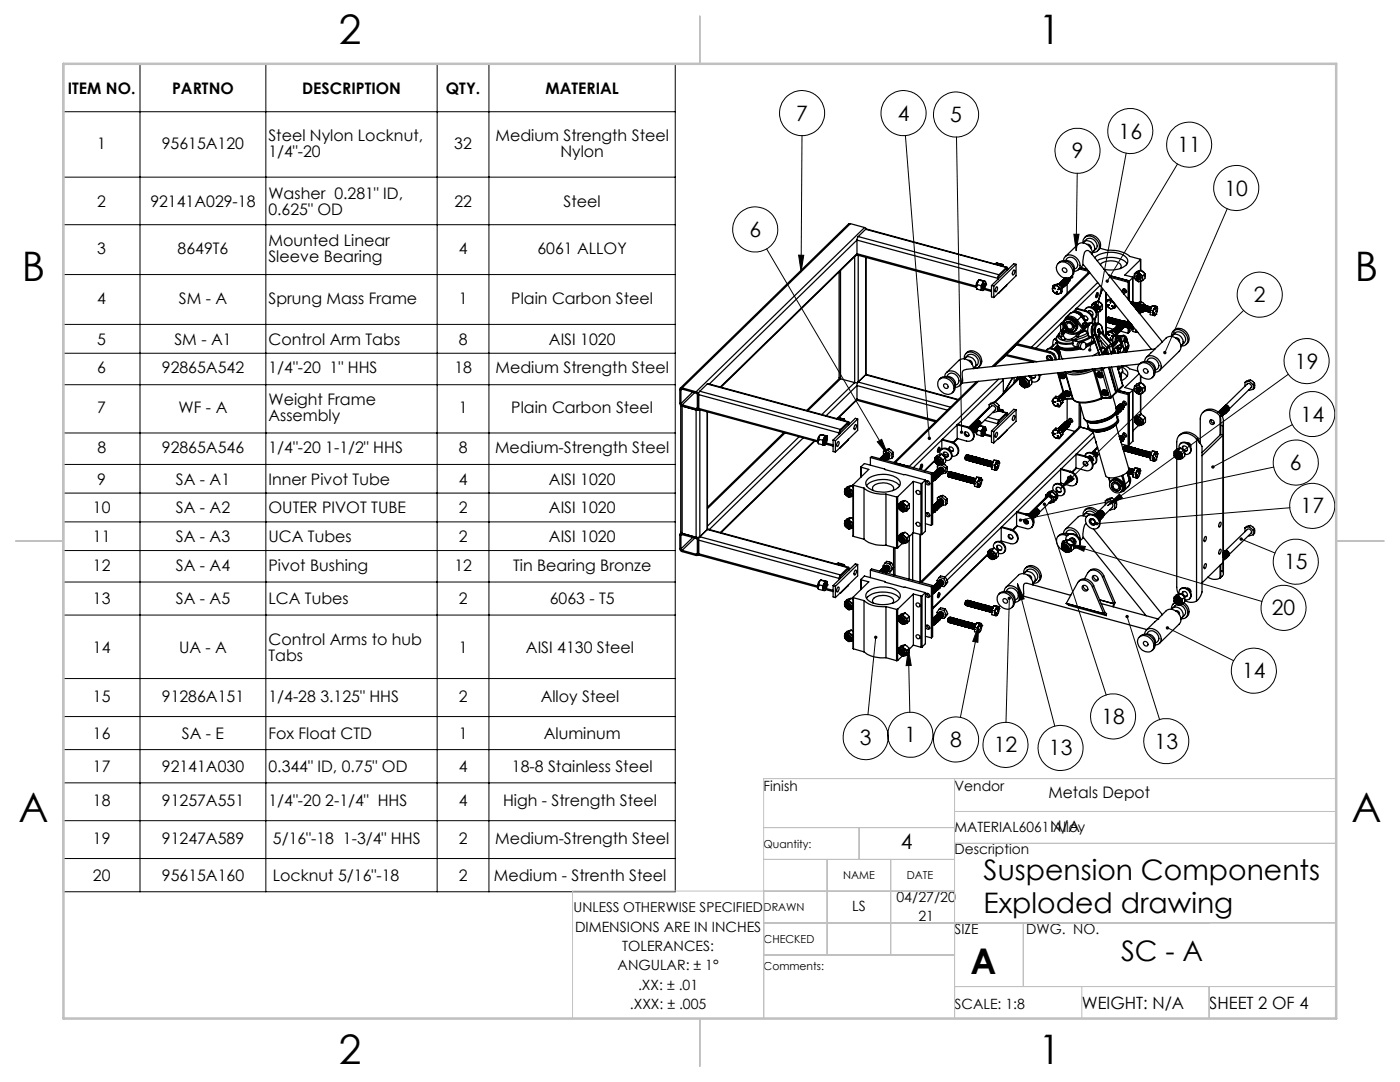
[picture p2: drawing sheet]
<svg xmlns="http://www.w3.org/2000/svg" width="279mm" height="216mm" viewBox="0 0 279 216" stroke-linecap="round" stroke-linejoin="round" font-family="sans-serif">
<defs><g id="words">
<g font-size="8.1">
<text x="67.6" y="8.9">2</text>
<text x="207.3" y="8.9">1</text>
<text x="4.4" y="56.1">B</text>
<text x="270.4" y="56.1">B</text>
<text x="3.7" y="164.1">A</text>
<text x="269.7" y="164.1">A</text>
<text x="67.6" y="212.4">2</text>
<text x="207.3" y="212.4">1</text>
</g>
<text font-size="7.1" x="193.7" y="194.4">A</text>
<g font-size="5.6">
<text x="196.3" y="175.5">Suspension Components</text>
<text x="196.3" y="182.2">Exploded drawing</text>
<text x="223.7" y="191.7">SC - A</text>
</g>
<g font-size="4.2">
<text x="158.9" y="24.1">7</text>
<text x="179.2" y="24.1">4</text>
<text x="189.6" y="24.3">5</text>
<text x="223.2" y="27.6">16</text>
<text x="213.9" y="31.6">9</text>
<text x="235" y="30.4">11</text>
<text x="244.4" y="39">10</text>
<text x="149.6" y="47.3">6</text>
<text x="250.3" y="60.3">2</text>
<text x="258.4" y="73.5">19</text>
<text x="259.6" y="84.1">14</text>
<text x="257.4" y="93.8">6</text>
<text x="259.6" y="102.4">17</text>
<text x="256.3" y="113.6">15</text>
<text x="253.8" y="122.8">20</text>
<text x="247.9" y="135.3">14</text>
<text x="171.6" y="148.6">3</text>
<text x="180.5" y="148.1">1</text>
<text x="189.6" y="149.1">8</text>
<text x="219.8" y="144.4">18</text>
<text x="230.4" y="149.4">13</text>
<text x="198.3" y="150.1">12</text>
<text x="209.3" y="150.7">13</text>
<text x="179.8" y="169.5">4</text>
</g>
<g font-size="3.4">
<text x="215.9" y="201.2">WEIGHT: N/A</text>
<text x="241.3" y="201.2">SHEET 2 OF 4</text>
</g>
<g font-size="3.2">
<text x="13.5" y="18.7">ITEM NO.</text>
<text x="34.3" y="18.7">PARTNO</text>
<text x="60.3" y="18.7">DESCRIPTION</text>
<text x="89" y="18.7">QTY.</text>
<text x="108.9" y="18.7">MATERIAL</text>
<text x="19.4" y="29.7">1</text>
<text x="32.3" y="29.7">95615A120</text>
<text x="53.6" y="28.1">Steel Nylon Locknut,</text>
<text x="90.7" y="29.7">32</text>
<text x="98.9" y="28.1">Medium Strength Steel</text>
<text x="53.6" y="31.3">1/4&quot;-20</text>
<text x="111.8" y="31.3">Nylon</text>
<text x="19.4" y="41.3">2</text>
<text x="30" y="41.3">92141A029-18</text>
<text x="53.6" y="39.7">Washer 0.281&quot; ID,</text>
<text x="90.7" y="41.3">22</text>
<text x="112.5" y="41.3">Steel</text>
<text x="53.6" y="42.8">0.625&quot; OD</text>
<text x="19.4" y="50.7">3</text>
<text x="35.4" y="50.7">8649T6</text>
<text x="53.6" y="49.1">Mounted Linear</text>
<text x="53.6" y="52.3">Sleeve Bearing</text>
<text x="91.6" y="50.7">4</text>
<text x="107.3" y="50.7">6061 ALLOY</text>
<text x="19.4" y="60.6">4</text>
<text x="35.7" y="60.6">SM - A</text>
<text x="53.6" y="60.6">Sprung Mass Frame</text>
<text x="91.6" y="60.6">1</text>
<text x="102" y="60.6">Plain Carbon Steel</text>
<text x="19.4" y="68.8">5</text>
<text x="34.8" y="68.8">SM - A1</text>
<text x="53.6" y="68.8">Control Arm Tabs</text>
<text x="91.6" y="68.8">8</text>
<text x="109.6" y="68.8">AISI 1020</text>
<text x="19.4" y="74.5">6</text>
<text x="32.3" y="74.5">92865A542</text>
<text x="53.6" y="74.5">1/4&quot;-20 1&quot; HHS</text>
<text x="90.7" y="74.5">18</text>
<text x="98.9" y="74.5">Medium Strength Steel</text>
<text x="19.4" y="82.4">7</text>
<text x="35.6" y="82.4">WF - A</text>
<text x="53.6" y="80.9">Weight Frame</text>
<text x="91.6" y="82.4">1</text>
<text x="102" y="82.4">Plain Carbon Steel</text>
<text x="53.6" y="84">Assembly</text>
<text x="19.4" y="90.4">8</text>
<text x="32.3" y="90.4">92865A546</text>
<text x="53.6" y="90.4">1/4&quot;-20 1-1/2&quot; HHS</text>
<text x="91.6" y="90.4">8</text>
<text x="98.8" y="90.4">Medium-Strength Steel</text>
<text x="19.4" y="96.7">9</text>
<text x="35.1" y="96.7">SA - A1</text>
<text x="53.6" y="96.7">Inner Pivot Tube</text>
<text x="91.6" y="96.7">4</text>
<text x="109.6" y="96.7">AISI 1020</text>
<text x="18.5" y="102.4">10</text>
<text x="35.1" y="102.4">SA - A2</text>
<text x="53.6" y="102.4">OUTER PIVOT TUBE</text>
<text x="91.6" y="102.4">2</text>
<text x="109.6" y="102.4">AISI 1020</text>
<text x="18.5" y="108.2">11</text>
<text x="18.5" y="113.9">12</text>
<text x="35.1" y="108.2">SA - A3</text>
<text x="35.1" y="113.9">SA - A4</text>
<text x="53.6" y="108.2">UCA Tubes</text>
<text x="53.6" y="113.9">Pivot Bushing</text>
<text x="90.7" y="113.9">12</text>
<text x="91.6" y="108.2">2</text>
<text x="102.4" y="113.9">Tin Bearing Bronze</text>
<text x="109.6" y="108.2">AISI 1020</text>
<text x="18.5" y="120.6">13</text>
<text x="35.1" y="120.6">SA - A5</text>
<text x="53.6" y="120.6">LCA Tubes</text>
<text x="91.6" y="120.6">2</text>
<text x="109.7" y="120.6">6063 - T5</text>
<text x="18.5" y="130.3">14</text>
<text x="35.7" y="130.3">UA - A</text>
<text x="53.6" y="128.7">Control Arms to hub</text>
<text x="53.6" y="131.8">Tabs</text>
<text x="91.6" y="130.3">1</text>
<text x="105" y="130.3">AISI 4130 Steel</text>
<text x="18.5" y="140.1">15</text>
<text x="32.3" y="140.1">91286A151</text>
<text x="53.6" y="140.1">1/4-28 3.125&quot; HHS</text>
<text x="91.6" y="140.1">2</text>
<text x="107.9" y="140.1">Alloy Steel</text>
<text x="18.5" y="147.5">16</text>
<text x="36.3" y="147.5">SA - E</text>
<text x="53.6" y="147.5">Fox Float CTD</text>
<text x="91.6" y="147.5">1</text>
<text x="108.5" y="147.5">Aluminum</text>
<text x="18.5" y="154.1">17</text>
<text x="32.3" y="154.1">92141A030</text>
<text x="53.6" y="154.1">0.344&quot; ID, 0.75&quot; OD</text>
<text x="91.6" y="154.1">4</text>
<text x="102.2" y="154.1">18-8 Stainless Steel</text>
<text x="18.5" y="160.9">18</text>
<text x="32.3" y="160.9">91257A551</text>
<text x="53.6" y="160.9">1/4&quot;-20 2-1/4&quot; HHS</text>
<text x="91.6" y="160.9">4</text>
<text x="100.4" y="160.9">High - Strength Steel</text>
<text x="209.3" y="159.3">Metals Depot</text>
<text x="209.5" y="166">N/A</text>
<text x="18.6" y="168.4">19</text>
<text x="32.3" y="168.4">91247A589</text>
<text x="54.5" y="168.4">5/16&quot;-18 1-3/4&quot; HHS</text>
<text x="91.6" y="168.4">2</text>
<text x="98.8" y="168.4">Medium-Strength Steel</text>
<text x="18.6" y="175.8">20</text>
<text x="32.3" y="175.8">95615A160</text>
<text x="54.5" y="175.8">Locknut 5/16&quot;-18</text>
<text x="91.6" y="175.8">2</text>
<text x="98.6" y="175.8">Medium - Strenth Steel</text>
</g>
<g font-size="2.8">
<text x="152.4" y="157.8">Finish</text>
<text x="190.5" y="157.8">Vendor</text>
<text x="190.5" y="166">MATERIAL6061 Alloy</text>
<text x="190.5" y="170.5">Description</text>
<text x="178.9" y="180">04/27/20</text>
<text x="114.8" y="186">DIMENSIONS ARE IN INCHES</text>
<text x="170.1" y="181.8">LS</text>
<text x="183.3" y="183.8">21</text>
<text x="124.2" y="189.8">TOLERANCES:</text>
<text x="190.5" y="186.4">SIZE</text>
<text x="204.8" y="186.4">DWG. NO.</text>
<text x="123.3" y="193.6">ANGULAR: ± 1°</text>
<text x="127.3" y="197.5">.XX: ± .01</text>
<text x="125.7" y="201.3">.XXX: ± .005</text>
<text x="190.5" y="201.3">SCALE: 1:8</text>
</g>
<text font-size="2.7" x="114.5" y="182">UNLESS OTHERWISE SPECIFIED</text>
<g font-size="2.2">
<text x="152.4" y="169.1">Quantity:</text>
<text x="168.3" y="175.5">NAME</text>
<text x="181" y="175.5">DATE</text>
<text x="152.4" y="181.8">DRAWN</text>
<text x="152.4" y="188.2">CHECKED</text>
<text x="152.4" y="193.6">Comments:</text>
</g>
</g></defs>
<g fill="none" stroke="#000" stroke-width=".2">
<path d="M12.6 12.7h122.2v165.2h-122.2zM27.9 12.7v165.2M53.1 12.7v165.2M87.2 12.7v165.2M97.6 12.7v165.2M12.6 22.3h122.2M12.6 35.3h122.2M160.1 27.1l-.2 27.1M180.7 27.1l4.8 60.4M190.9 27.3l1 59M215 34.6l-.2 15.4M224.8 30.6l-7.3 39.2"/>
<path d="M235 32.7l-14 23.4M12.6 44.8h122.2M12.6 54.8h122.2M153 49.7l24.2 41.1M159.4 50.9h1l-.5 3.3zM214.3 46.7h1l-.5 3.3zM244.9 41.6l-12.4 28.8M12.6 64.7h122.2M12.6 70.5h122.2M12.6 76.8h122.2M248.2 61.9l-36.6 35.6M257.1 74.7l-36.1 26.2"/>
<path d="M12.6 86.4h122.2M12.6 92.7h122.2M12.6 98.4h122.2M175.1 88.2l.9-.5 1.2 3.1zM213.6 94.8l.8 .8-2.8 1.9zM254.2 93.2l-50.5 10.6M257.9 84.7l-15.8 8.5M12.6 104.1h122.2M12.6 109.9h122.2M12.6 116.1h122.2M201.4 119.4l-.6 24.7M203.1 116.5l1.3 3-1 .3z"/>
<path d="M203.1 116.5l7.4 28.4M208.4 100.6l12.4 38.1M213.3 108.6l3.3 .4-.3 1zM213.3 108.6l38.5 11.4M221 100.9l2.4-2.3 .6 .8zM247.7 107.6l6.8 2.7M257.4 101.3l-38.5 3.2M12.6 122.7h122.2M12.6 135.4h122.2M174.8 127.2l-1.6 15.4M181.3 129.5l.6 3.3h-1.1zM181.3 129.5l.3 12.6"/>
<path d="M195.3 124.8l-.1 3.4-1.1-.2zM195.3 124.8l-3.6 18.4M224.9 123l6.5 20.6M233 125.3l13.2 6.5M12.6 143h122.2M12.6 149.6h122.2M12.6 156.2h122.2M12.6 163.8h122.2M12.6 171.3h122.2"/>
<circle cx="160.1" cy="22.6" r="4.5"/>
<circle cx="180.3" cy="22.6" r="4.5"/>
<circle cx="190.8" cy="22.9" r="4.5"/>
<circle cx="215.1" cy="30.1" r="4.5"/>
<circle cx="225.6" cy="26.1" r="4.5"/>
<circle cx="237.3" cy="28.9" r="4.5"/>
<circle cx="246.7" cy="37.5" r="4.5"/>
<circle cx="150.7" cy="45.8" r="4.5"/>
<circle cx="251.4" cy="58.8" r="4.5"/>
<circle cx="260.7" cy="72" r="4.5"/>
<circle cx="258.6" cy="92.3" r="4.5"/>
<circle cx="261.9" cy="82.6" r="4.5"/>
<circle cx="258.6" cy="112.1" r="4.5"/>
<circle cx="261.9" cy="100.9" r="4.5"/>
<circle cx="250.2" cy="133.8" r="4.5"/>
<circle cx="256.2" cy="121.3" r="4.5"/>
<circle cx="172.8" cy="147.1" r="4.5"/>
<circle cx="181.7" cy="146.6" r="4.5"/>
<circle cx="190.8" cy="147.6" r="4.5"/>
<circle cx="200.7" cy="148.6" r="4.5"/>
<circle cx="211.7" cy="149.3" r="4.5"/>
<circle cx="222.1" cy="142.9" r="4.5"/>
<circle cx="232.8" cy="147.9" r="4.5"/>
</g>
<g fill="none" stroke="#c0c0c0" stroke-width=".2">
<path d="M266.7 12.7v190.5h-152.4v-25.4h76.2M190.5 155.4v47.8M266.7 155.4h-114.3v47.8M152.4 171.5h38.1M152.4 165.1h38.1M165.1 171.5v19M171.4 165.1v6.4M177.8 171.5v19M190.5 168.3h76.2M190.5 161.9h76.2M152.4 184.1h114.3M152.4 190.5h38.1"/>
<path d="M190.5 196.8h76.2M204.2 184.1v12.7M215.9 196.8v6.4M241.3 196.8v6.4"/>
</g>
<path d="M139.7 3.2v9.5M3.1 107.9h9.6M266.7 107.9h9.5M139.7 203.2v9.6" fill="none" stroke="#c0c0c0" stroke-width=".25"/>
<path d="M12.7 12.7h254v190.5h-254z" fill="none" stroke="#c0c0c0" stroke-width=".5"/>
<path d="M159.4 50.9h1l-.5 3.3zM174.6 126.9a.34 .34 0 0 0 0 .5 .34 .34 0 0 0 .5-.1 .34 .34 0 0 0-.3-.5v.4v-.4zM201.2 119.1a.33 .33 0 0 0 0 .6 .33 .33 0 0 0 .5-.2 .33 .33 0 0 0-.3-.4v.3v-.3zM195.3 124.8l-.1 3.4-1.1-.2zM181.3 129.5l.6 3.3h-1.1zM241.8 93v.3l.3-.1-.3 .1a.35 .35 0 0 0 .5 .1 .35 .35 0 0 0 0-.5 .35 .35 0 0 0-.5 .1zM220.8 55.8a.33 .33 0 0 0 0 .6l.2-.3-.2 .3a.34 .34 0 0 0 .5-.3 .34 .34 0 0 0-.5-.3zM232.2 70.1a.33 .33 0 0 0 .1 .6l.2-.3-.2 .3a.34 .34 0 0 0 .5-.4 .34 .34 0 0 0-.6-.2zM214.3 46.7h1l-.5 3.3zM185.2 87.2v.1a.34 .34 0 0 0 .3 .5v-.3v.3a.34 .34 0 0 0 .3-.5 .34 .34 0 0 0-.6-.1zM217.3 69.6h-.1a.34 .34 0 0 0 .2 .6l.1-.4-.1 .4a.34 .34 0 0 0 .4-.4 .34 .34 0 0 0-.5-.2zM247.5 107.2l-.1 .2 .3 .2-.3-.2a.34 .34 0 0 0 .3 .5 .34 .34 0 0 0 .4-.5 .34 .34 0 0 0-.6-.2zM208.2 100.4a.34 .34 0 0 0 0 .5 .34 .34 0 0 0 .5-.2 .34 .34 0 0 0-.4-.4l.1 .3-.1-.3zM232.7 125.1l.3 .2-.3-.2a.35 .35 0 0 0 .4 .5 .35 .35 0 0 0 .2-.5 .35 .35 0 0 0-.6 0zM224.8 122.7a.34 .34 0 0 0 0 .6 .34 .34 0 0 0 .5-.2 .34 .34 0 0 0-.5-.4l.1 .3zM203.1 116.5l1.3 3-1 .3zM175.1 88.2l.9-.5 1.2 3.1zM213.6 94.8l.8 .8-2.8 1.9zM191.7 86a.34 .34 0 0 0-.1 .3 .34 .34 0 0 0 .3 .3v-.3v.3a.33 .33 0 0 0 .3-.5 .33 .33 0 0 0-.5-.1zM203.4 103.5l-.1 .4 .4-.1-.4 .1a.34 .34 0 0 0 .5 .2 .34 .34 0 0 0 .1-.5 .34 .34 0 0 0-.5-.1zM213.3 108.6l3.3 .4-.3 1zM221 100.9l2.4-2.3 .6 .8zM218.7 104.2l-.1 .3h.3h-.3a.34 .34 0 0 0 .4 .3 .34 .34 0 0 0 .2-.5 .34 .34 0 0 0-.5-.1z" fill="#000"/>
<g fill="none" stroke="#000" stroke-width=".25">
<path d="M167.5 54.3v21.1l.2 .2M167.7 54v21.6M169.7 44.6l-.4 .1-33.6 32.8M169.7 44.6l2.8 .8M169.7 44.6l-33.6 32.8M170.6 51.2v25.1M171 50.6l.1 .3 23.7 6.4M171 50.8l-27.1 26.5M171 47.9v2.7M171 47.9l28.1 7.6M171 50.6l23.8 6.5M171 47.9l-29.4 28.7"/>
<path d="M171 50.6l-27.2 26.6M171.2 50.9l-.4 .1M171.3 47.2l-.3 .7M171.3 47.2l28.1 7.6M171.3 50.9v25.3M172.5 45.4l.4 .3M172.5 45.4l-33.6 32.8M172.8 45.8l.1-.1 28.1 7.6M172.8 45.8l28 7.6M172.8 45.8l-1.5 1.4M172.8 51.3v23.5M172.8 51.4v23.4"/>
<path d="M194.9 57h.1M194.9 57.1v.1M194.9 56.8v.9l.9 .2M194.9 56.8l.9 .2M195.1 56.3l-.2 .5M195.1 56.3l-.2 .7M195.2 56.2v.1M195.4 55.9a1.31 1.31 0 0 0-.5 1.7M195.4 55.9h.1M195.4 55.9l-.3 .4M195.4 55.9l.9 .2M195.5 55.9h.1"/>
<path d="M195.5 55.9l1.2 .3M195.8 57l.1 .5M195.8 57.9l.3 .1M195.9 57.5l.2 .5M195.9 57.5l-.1 .4M196.1 56.6l-.2 .9M196.1 56.6l-.3 .4M196.1 56.9v.4M196.2 56.7l-.1 .7M196.3 56.1l-.2 .5M196.3 56.7v.3l-.2 .4zM196.3 56.1l.2 .1"/>
<path d="M196.3 56.9v.2M196.4 56.6v.5l-.2 .4M196.4 56.6l.1 .1M196.4 57.7l1.5 .5M196.5 57v.1M196.5 57a.33 .33 0 0 1 0 .3 .33 .33 0 0 1-.4 .2v-.4M196.5 56.7l-.2-.1 .2 .4M196.5 56.7v.3M196.5 56.2l-.4 .4M196.5 56.2l.2 .4M196.5 57.5l-.4 .5M196.5 56.2h.2"/>
<path d="M196.5 57.5l-.2 .5h-.2M196.5 57.5l1.4 .4M196.5 56.7l-.2-.1-.2 .5M196.5 56.7a.65 .65 0 0 1-.4 .8v-.4M196.5 56.7h.1M196.7 56.2v.4M196.7 56.8h.1M196.7 56.6l-.2 .9M196.7 56.6v.2M197.9 57v2.2l.4 .2M197.9 57l.4 .1M198.3 57.1v2.3"/>
<path d="M198.8 52.5l-.2 .2M198.8 52.5h.2M198.8 52.5l-.1 .2M198.8 52.5l.9 .2M198.9 57.3a.54 .54 0 0 1 .2 .5 .54 .54 0 0 1-.5 .4v-.4zM198.9 52.5h.1M199 52.5l1.1 .3M199.1 55.5v.3M199.4 54.8l-.3 .7M199.7 52.7l-.1 .3M199.7 52.7l.3 .1M200 52.8l.2 .3-.1-.3"/>
<path d="M200 52.8l-.3 .2M200 52.8h.1M200.8 53.7h.1M200.8 53.4h.2l.1 .4M200.8 53.4l-1.4 1.4M200.9 53.7v-.1l-1.6 1.5-.1 .5M200.9 53.7v.2M201 56.8l-1.8 1.7M202.3 53.9a.56 .56 0 0 1 .2 .5 .56 .56 0 0 1-.4 .5l-.1-.5zM202.8 52.7v2.3l-4.5 4.4M202.8 52.7l-4.5 4.4M202.8 52.7l-.5-.1-4.4 4.4"/>
<path d="M210 57.6l.1 .4 .4 .4M210.1 57.1l-.1 .5M210.3 57.4l.2 .2M210.3 57.4h.1M210.3 57.4l.3 .2M210.5 57h.2l.6 .3M210.5 58.4l.5 .3 .3-.1M210.5 57l-.4 .3-.1 .3M210.5 57l-.4 .1M210.5 58.4l.4 .3 .4-.1M210.6 57.6h-.1M210.6 57.6h.1"/>
<path d="M210.9 58.2v.3M210.9 58.4v.1M210.9 58.2h.1M210.9 56.9l.4 .4M210.9 56.9l-.4 .1M211.1 52.7a1.8 1.8 0 0 1 2.9 .9 1.32 1.32 0 0 1-.3 1.7 1.32 1.32 0 0 1-1.8 0 1.9 1.9 0 0 1-.8-2.6zM211.2 52.6a1.81 1.81 0 0 1 3 .8l.1 .9-.3 .7M211.2 57.7v.1M211.2 57.7h.2M211.2 57.7h.1M211.2 56.6l-.3 .3M211.2 56.6l.8 .7"/>
<path d="M211.2 56.6l-.8 .3-.3 .2M211.3 57.3l.3 .4 .1 .4M211.3 56.7a.51 .51 0 0 1 .7 0 .51 .51 0 0 1 .1 .7M211.3 56.7a.56 .56 0 0 1 .6 .1 .56 .56 0 0 1 .1 .7M211.3 57.3l.4 .3M211.3 56.8h.4l.3 .6M211.3 56.7l.6 .3 .1 .4a.55 .55 0 0 0-.1-.6 .55 .55 0 0 0-.6-.1 .53 .53 0 0 1 .7 0 .53 .53 0 0 1 .1 .7M211.3 56.6a.53 .53 0 0 1 .8 0 .53 .53 0 0 1 .1 .7M211.4 56.6h.1M211.4 56.6a.55 .55 0 0 1 .7 0 .55 .55 0 0 1 .1 .7M211.4 57.7l-.2 .1M211.4 57.7h-.2"/>
<path d="M211.5 56.6a.51 .51 0 0 1 .7-.1 .51 .51 0 0 1 0 .7M211.5 56.9l.3 .3M211.5 56.4a.56 .56 0 0 1 .7 .1 .56 .56 0 0 1 .1 .7M211.5 56.4v.1M211.6 56.4a.51 .51 0 0 1 .7 0 .51 .51 0 0 1 0 .7M211.7 58.1l-.1 .2-.3 .3M211.7 58.1v.4M211.7 56.3a.55 .55 0 0 1 .7 0 .55 .55 0 0 1 .1 .7M211.7 57.6v.5M211.7 58.5l-.4 .1M211.8 56.3a.5 .5 0 0 1 .7-.1 .5 .5 0 0 1 0 .7M211.8 56.2h.1"/>
<path d="M211.8 56.2a.53 .53 0 0 1 .8-.1 .53 .53 0 0 1 .1 .7M211.8 56.2a.55 .55 0 0 1 .7 0 .55 .55 0 0 1 .1 .7M211.9 56.1a.55 .55 0 0 1 .7 0 .55 .55 0 0 1 .1 .7M211.9 56.1h.1M211.9 56.1a.51 .51 0 0 1 .7-.1 .51 .51 0 0 1 .1 .7M212 57.3v.9l-.3 .3M212 57.3l-.3 .3M212 56h.1M212 53.6a.48 .48 0 0 1 .8 0 .48 .48 0 0 1-.3 .8l-.5-.5zM212 56a.53 .53 0 0 1 .7 0 .53 .53 0 0 1 .1 .7M212.1 56a.51 .51 0 0 1 .7-.1 .51 .51 0 0 1 0 .7M212.1 55.9h.1"/>
<path d="M212.1 57.4h.1M212.1 55.9a.54 .54 0 0 1 .7 0 .54 .54 0 0 1 .1 .7M212.2 55.9a.51 .51 0 0 1 .7-.1 .51 .51 0 0 1 0 .8M212.2 55.8h.1M212.2 55.8a.55 .55 0 0 1 .7 0 .55 .55 0 0 1 .1 .7M212.3 52a1.26 1.26 0 0 1 .8-1.1 1.26 1.26 0 0 1 1.3 .3 1.68 1.68 0 0 1 .5 2.8l-.6 .2M212.3 55.8a.51 .51 0 0 1 .7 0 .51 .51 0 0 1 0 .6M212.3 55.7a.53 .53 0 0 1 .8-.1 .53 .53 0 0 1 0 .7M212.3 55.7a.56 .56 0 0 1 .7 0 .56 .56 0 0 1 .1 .7M212.3 55.7h.1M212.4 55.6h.1M212.4 57.1h.1"/>
<path d="M212.4 55.6a.54 .54 0 0 1 .7 0 .54 .54 0 0 1 .1 .7M212.4 57a.52 .52 0 0 0-.1-.7 .52 .52 0 0 0-.7 .1 .53 .53 0 0 1 .7 0 .53 .53 0 0 1 .1 .6M212.5 55.5h.1M212.5 57h.1M212.5 55.5l-.1 .1M212.5 52a1.54 1.54 0 0 1 1.8 1.9M212.6 56.9h.1M212.7 52a1.13 1.13 0 0 1 1.1-.7 1.13 1.13 0 0 1 1 .8 .96 .96 0 0 1-.4 1.6M212.8 56.7h.1M212.9 56.6h.1M213 56.5v2.1M213 56.5h.1"/>
<path d="M213 55.8v.4M213.1 55.5l.1 .1a.34 .34 0 0 1 0 .6M213.1 55.5l.3 .3-.1 .4M213.3 56.2h.1M213.3 55.5l.2 .4-.2 .3M213.3 55.5l.2 .3-.1 .3M213.4 55.4l.1 .6M213.8 55.2l.3 .1zM214 55a.33 .33 0 0 1 0 .5 .33 .33 0 0 1-.5-.1M214 55l-.3 .2M215.4 53.7l1.9 .5M215.6 53.4l1.4 .4"/>
<path d="M216.1 48.5a1.29 1.29 0 0 1 .8-1.4 1.29 1.29 0 0 1 1.5 .3 1.73 1.73 0 0 1 .5 2.8l-.9 .2M216.2 48.5a1.27 1.27 0 0 1 2.2 .5v.8l-.4 .5M216.2 52.8l-1 1M216.3 48.3a1.43 1.43 0 0 1 1.7-.6 1.43 1.43 0 0 1 .9 1.6l-.7 .9M216.5 47.4a1.71 1.71 0 0 1 2.8 .5 1.5 1.5 0 0 1-.3 2.2M217 48.8a.6 .6 0 0 1 .7 .7M217.2 54.4l-19.2 18.8M217.2 54.4l.2-.1zM217.5 54.4l-19.2 18.7M217.5 50.3v-.1a.61 .61 0 0 0-1.1 .2l-.3 1.6v.7l13.7 17M217.5 50.2l14.5 18M218 50.8a2.05 2.05 0 0 0-2.8-2.2l-2.6 2.6"/>
<path d="M218.5 51.4a5.2 5.2 0 0 1 6.3 0 1.16 1.16 0 0 1-.6 1.9 5.8 5.8 0 0 1-3.9 .5M218.9 58.5l.2-.1a.66 .66 0 0 1-.3 1l-.1-.3zM218.9 58.5l-.2 .8M219 52a5.4 5.4 0 0 1 5.8 .4l.1 .2M219.1 56.4l-13.3 12.9M219.5 49.5l1.6 .5a5.9 5.9 0 0 1 4.3 1.2l2.2 .6M219.5 57l-5.5 5.3M219.6 52.8a3.1 3.1 0 0 1 3.6-.4l.4 .3 .2 .4-.2 .5M220 57.6l-.8 2.4M220.7 58.4v8.9M220.7 58.5v5.4M221.2 54.8h.1"/>
<path d="M221.2 60l-.3 .2-.1 .3M221.2 60l.3-.1 .5 .3M221.2 60h-.4M221.3 54.8v.2l4.1 1.1M221.3 54.8v.1M221.3 55l4.1 1.1M221.6 55.4l3.5 .9M221.7 59.8l.3 .4M221.7 59.8l-.5 .2M221.7 59.6l-.9 .4M221.8 59.7l-.1 .1M223.9 58.2l.4 .5"/>
<path d="M224 58.3l.3 .3M224 57.7a.42 .42 0 0 1 .8 .1 .42 .42 0 0 1-.4 .6l-.3-.2zM224.3 57.6v.3l.5 .3-.3-.1zM225.1 56.3v3.4M225.4 56.1v3.9M225.4 56.1l-.3 .2M226.1 55.4v5M226.4 55.1l.1 .4 .3 .4M226.4 55.1a.71 .71 0 0 0 .4 .8M226.4 54.6v.5M226.8 55.1a.5 .5 0 0 1 .5-.2 .5 .5 0 0 1 .3 .4M226.8 55.1a.47 .47 0 0 0 .2 .7 .47 .47 0 0 0 .6-.5"/>
<path d="M226.8 55.1h.1M226.8 54.5l-.3 .3-.1 .3M226.8 54.5h.3l.5 .3M226.8 55.9l.5 .3 .3-.1M226.8 55.9l.4 .3 .4-.1M226.8 54.5l-.4 .1M226.8 55v.1M226.8 55.1a.39 .39 0 0 1 .5-.2 .39 .39 0 0 1 .3 .4M226.8 55.1v.2M226.8 55.3a.39 .39 0 0 0 .3 .5 .39 .39 0 0 0 .5-.3M226.9 55a.46 .46 0 0 0 .1 .5 .46 .46 0 0 0 .6 .1 .45 .45 0 0 1-.6-.1 .45 .45 0 0 1 0-.6l-.2 .4M227 54.9l.1 .5 .3 .2 .2-.1"/>
<path d="M227 54.9l.2 .5 .4 .1M227.1 54.9l.2 .4 .3 .2-.4-.2zM227.2 54.9l.4 .5-.3-.2zM227.2 54.4l-.4 .1M227.2 54.4l.4 .4M227.3 54.9l.3 .3M227.4 55l.1 .2M227.5 54h-.3M227.6 55.3v.2M227.6 55.3h.1M227.6 54.8l.4 .3M227.6 54.8l.4 .4v.4"/>
<path d="M227.6 51.8l-3.1 3.1 1.6 .5-.7 .7M227.6 51.8v2.2M227.6 56.1v4.2M227.6 51.8v2.1M227.7 53.9l.8 .7M227.7 53.9a1.7 1.7 0 0 0-1.3 .7M227.7 53.9l-.5 .5M227.8 54l.6 .6M228 55.6v.2l-.4 .3M228 55.6v.4M228 55.1v.5M228 56l-.4 .1"/>
<path d="M228.5 54.8v.4M228.5 54.6v.9l-.5 .5M228.5 54.6l-.5 .5M135.9 77.8l.2-.2 3 1 .1 2.9-.3 .1M135.9 77.8v2.7M136.1 77.6l-.2 .2M136.1 77.4a.32 .32 0 0 0-.3 0 .32 .32 0 0 0-.1 .4v2.7l.1 .3 .3 .2M136.1 77.4l2.8 .8M138.3 78.2l-2.4 2.3M138.7 78.3l-2.6 2.5M138.9 78.2l.4 .2 .1 .3M139.4 78.7l28.1 7.7"/>
<path d="M139.4 78.7v2.8M139.7 78.1l-.3 .6M139.7 78.1l28 7.6M141.1 76.6h.2l28.1 7.6M141.1 76.6l-1.4 1.5M141.1 76.6l28.1 7.6M167.5 75.5l-6.5 6.4M167.7 75.6l2.9 .7M167.7 75.6l-6.5 6.4M170.6 76.3l-6.6 6.4M171 79.7l.1 .2 15.6 4.3M171 79.8l-3.6 3.6"/>
<path d="M171 76.9v2.8M171 76.9l18.1 4.9M171 79.7l15.9 4.3M171 76.9l-6.1 6.1M171 79.7l-3.8 3.7M171.3 76.2l-.3 .7M171.3 76.2l-.7 .1M171.3 76.2l18.4 5M172.8 74.8l.1-.1 18.4 5M172.8 74.8l18.4 5M172.8 74.8l-1.5 1.4M172.8 74.6l.1 .2"/>
<path d="M187.4 75.7a1.92 1.92 0 0 1 3 1.5 1.28 1.28 0 0 1-.7 1.4 1.28 1.28 0 0 1-1.6-.3 1.81 1.81 0 0 1-.7-2.6zM187.5 75.7a1.81 1.81 0 0 1 3 1l.1 .6-.1 .5-.5 .6M188.4 76.7a.48 .48 0 0 1 .7 .1 .48 .48 0 0 1-.3 .7l-.5-.4zM188.6 75.1a1.34 1.34 0 0 1 .9-1.1 1.34 1.34 0 0 1 1.5 .5 1.62 1.62 0 0 1 .2 2.7l-.6 .1M188.8 75.2a1.54 1.54 0 0 1 1.8 1.8M189 75.1a1.07 1.07 0 0 1 1-.7 1.07 1.07 0 0 1 1 .6 1.05 1.05 0 0 1-.3 1.8M192 76.4l-.5 .6M192.4 71.6a1.26 1.26 0 0 1 .7-1.3 1.26 1.26 0 0 1 1.5 .2 1.7 1.7 0 0 1 .5 2.9l-.4 .1M192.5 71.6a1.27 1.27 0 0 1 2.2 .6v.5a.74 .74 0 0 1-.4 .8M192.6 71.4a1.43 1.43 0 0 1 1.7-.6 1.43 1.43 0 0 1 .9 1.6l-.7 .9M192.8 70.6a1.81 1.81 0 0 1 3 .9l.1 .6-.1 .5-.5 .6M192.9 73.7h-.1a.91 .91 0 0 0-.7 1.4l-.1 1.3"/>
<path d="M193.3 71.9a.6 .6 0 0 1 .7 .8M194.6 73.5h-.3a1.96 1.96 0 0 0-2.9-1.6l-2.5 2.4M194.9 76.1l-16.5 16.2M199.1 72.4h.1M199.3 75.7l-17.9 17.4-2.8-.7 16.7-16.3M199.3 72.1l-.2 .3M200.2 75.6v.2M200.2 75.8v2.7M200.2 75.8l-18 17.5M200.7 70.9l5.5 1.3M200.9 70.8l-2.5 2.3 2.3-2.2M200.9 70.8l-.2 .1"/>
<path d="M200.9 70.8l6 1.4M202.1 75.4l-1.9 3.1M202.4 75.4v1M203.1 68.6l-4 3.8M203.1 68.6l-.3 .2 6.6 1.6M203.1 75.3l-.7 1.1M203.1 68.6l6.5 1.6M203.2 75.2l-.8 1.2M203.5 75.6v.4M203.5 76.5l.1 .2M203.6 75.2l-5.1 5M203.8 75.8a.84 .84 0 0 1 1 .3 .84 .84 0 0 1 0 1.1 .87 .87 0 0 1-1-.3 .87 .87 0 0 1 0-1.1z"/>
<path d="M203.8 76.1a.65 .65 0 0 1 .9 0 .65 .65 0 0 1-.1 .9 .73 .73 0 0 1-.8-.9zM203.8 75.2l-5.2 5.1M203.8 76a.73 .73 0 0 0 .2 .9 .73 .73 0 0 0 .8 .1M203.9 76.2a.72 .72 0 0 0 .9 .6M203.9 76.1a.5 .5 0 0 1 .8 .1 .5 .5 0 0 1-.3 .7l-.4-.2-.2-.3zM203.9 75.2l-.4 .4M204 75.5a1.03 1.03 0 0 0-.3 1.4 1.03 1.03 0 0 0 1.4 .3l.3-.6M204 75.5h.4l.5 .2M204 75.5l-.5 .1M204 76a.59 .59 0 0 0 .1 .6 .59 .59 0 0 0 .7 .2h-.5l-.4-.4M204 76l.2 .5 .6 .2M204 76a.72 .72 0 0 0 .8 .7"/>
<path d="M204.3 76l.1 .3 .4 .2M204.3 76l.5 .4M204.3 77.3h.4M204.4 76l.4 .3M204.5 75.3l-.5 .2M204.5 76l.3 .3M204.5 75.3l.4 .4M204.5 76.1l.2 .1M204.7 75.1l-.2 .2M204.8 76.6l-.4-.2-.2-.4 .1 .4 .5 .2M204.9 75.7l.3 .4 .2 .5M204.9 75.7l.5 .4"/>
<path d="M205.3 75l.6 .6M205.4 76.6v.5M205.4 76.1v.5M205.4 77.1l-.4 .2M205.6 75l.5 .4 .5-.1M205.9 75.6v.1a1.26 1.26 0 0 1-.5 1.4M205.9 75.6l-.5 .5M206.6 74.9a.56 .56 0 0 1-.4 .6 .56 .56 0 0 1-.7-.4v-.1M207.4 74.8a1.06 1.06 0 0 1-.3 1.2 1.06 1.06 0 0 1-1.2 .2M207.5 74.8l-.1 .8-.3 .4M207.5 74.8h.1M207.9 74.8h-.4"/>
<path d="M208.7 70a1.57 1.57 0 0 1 1.7-.2 1.57 1.57 0 0 1 .9 1.3v.6M208.8 69.8a1.66 1.66 0 0 1 1.9 0 1.66 1.66 0 0 1 .7 1.7v.2M209.1 71a.76 .76 0 0 0 .6 .9M209.3 70.9l.3 .5 .4 .2M209.4 70.4a1.54 1.54 0 0 1 1.2 1.4M209.4 71l.6 .5M209.6 70.2a1.62 1.62 0 0 1 1.2 1.6M209.6 70.2l-.2 .2M209.6 71v.2M210 71.6a.58 .58 0 0 0-.5-.6 .58 .58 0 0 0-.7 .4l.4 .5M210 71.6l-.1 .3M210.1 79.7l-.1 .3 .1 .5"/>
<path d="M210.2 68.8l-.7 .7M210.2 70.5l.2 .2M210.4 69.7a.69 .69 0 0 1 .7 .1 .69 .69 0 0 1 .1 .8 .7 .7 0 0 0-.1-.7 .7 .7 0 0 0-.7-.2zM210.4 69.6a.66 .66 0 0 1 .8 .2 .66 .66 0 0 1 .1 .8M210.4 69.6a.68 .68 0 0 1 .8 .1 .68 .68 0 0 1 .2 .8M210.4 79.3l.5 .2M210.4 79.3l.3-.2 .9 .2M210.4 79.3l-.3 .4M210.5 69.7a.78 .78 0 0 1 .7 .8l-.1-.5-.6-.3M210.5 69.5h.1M210.5 69.5l.4-.1 .4 .2M210.6 69.4h.1"/>
<path d="M210.7 69.3h.1M210.7 68.5l-1 1M210.8 68.4h.1M210.8 69.5l.5 .1-.4-.2-.5 .2M210.8 67.6a.95 .95 0 0 0-.6 1.4l-.5 .5M210.8 67.5l-.5 .3M210.8 67.9h.1M210.8 69.2h.1M210.8 68.4h.1zM210.8 67.9a1.82 1.82 0 0 0 1.9 .8l1.4-.1M210.8 67.9l.2 .8M210.9 79.5h-.4l-.4 .2"/>
<path d="M210.9 79.5l.7 .6M210.9 79.5l.5 .1M210.9 68.4v-.1l-.2 .2M210.9 68.3v.1M210.9 69.1h.1M210.9 69.1l.2-.1zM210.9 68.4l-.2 .1M211 68.7a1.67 1.67 0 0 0 1.8 .8l2.2-.2-.6-.2M211 69h.1M211 68.7l.1 .3M211.1 74.4l1.4 5.1M211.1 68.9l-.1 .2"/>
<path d="M211.1 69h.1M211.1 69a2.85 2.85 0 0 0 2.8 .6l1.3-.2M211.1 69l.1 .1M211.2 69.1v.1M211.2 69.1l-.5 .2M211.2 69.1l-.4 .1M211.2 79.8l-.1 .2M211.2 79.8h.1M211.2 79.8l-.2 .2M211.2 74.4l1.5 5.1M211.2 69.2l-.4 .1-.2 .1M211.2 69.2l-.5 .1"/>
<path d="M211.2 69.2l.6 2.2 .3 .2M211.2 79.2a.56 .56 0 0 1 .7 .1 .56 .56 0 0 1 .1 .6M211.2 79.2a.52 .52 0 0 1 .7 .1 .52 .52 0 0 1 .1 .6M211.2 69.2a1.77 1.77 0 0 0 1.9 .8l2.5-.4M211.2 66.7l-.3 .6-.1 .6M211.2 69.4l-.2-.1-.4 .1M211.2 66.9h.1M211.2 79.2a.51 .51 0 0 1 .7 0 .51 .51 0 0 1 .1 .7M211.2 66.9a.89 .89 0 0 0 1.1 1M211.3 69.4l-.5-.1-.3 .2M211.3 79.2a.57 .57 0 0 1 .6 .7v-.3l-.2-.3zM211.3 79.1h.1"/>
<path d="M211.3 79.1a.54 .54 0 0 1 .7 .1 .54 .54 0 0 1 .1 .6M211.3 79.1a.51 .51 0 0 1 .8 0 .51 .51 0 0 1 0 .7M211.3 66.7a.9 .9 0 0 0-.4 .9 .9 .9 0 0 0 .8 .8l.6 .1 1.8-.1M211.3 70.5h.1M211.4 66.6h.1M211.4 79.6l.2 .5M211.4 66.6v.5l.3 .2M211.4 66.6l-.2 .3M211.4 79h.1M211.4 79a.53 .53 0 0 1 .7 0 .53 .53 0 0 1 .1 .7 .53 .53 0 0 0 0-.7 .53 .53 0 0 0-.7-.1 .51 .51 0 0 1 .5-.2 .51 .51 0 0 1 .4 .4M211.4 79a.54 .54 0 0 1 .7 .1 .54 .54 0 0 1 .1 .6M211.5 78.9v.1"/>
<path d="M211.5 70.3l-.1 .2M211.5 70.3v.1M211.6 74.6a.54 .54 0 0 1 .7 .1 .54 .54 0 0 1-.1 .8 .62 .62 0 0 1-.6-.9zM211.6 74.6a.57 .57 0 0 1 .7 .1 .57 .57 0 0 1 0 .8 .64 .64 0 0 1-.7-.9zM211.6 74.5a.63 .63 0 0 1 .8 .2 .63 .63 0 0 1-.2 .9 .69 .69 0 0 1-.7-.4 .69 .69 0 0 1 .1-.7zM211.6 78.8h.1M211.6 78.8l.4-.1 .4 .4M211.6 79.3l-.2 .3M211.6 79.3l.5 1M211.7 64.6v1.5M211.7 64.6l.5 .2M211.7 64.6l.1-.1 .4 .1"/>
<path d="M211.7 78.7h.1M211.7 67.3l.6 .6M211.7 78.7l.4-.1 .2 .2M211.7 74.4h.1M211.7 74.9l.1 .2M211.7 74.4l-.1 .1M211.8 78.6h.1M211.8 75.1l.3 .1M211.8 78.6h.5h-.5l-.1 .1M211.9 74.7l-.2 .2M211.9 74.7l.3 .2M211.9 66.2l.1 .4"/>
<path d="M211.9 66.2l.2 .1M211.9 74.7l.1 .2M211.9 66.1v.1M212 78.5h.1M212 79.9h.1M212 74.9l.2 .2M212 74.9l-.2 .2M212 66l-.1 .1M212 66.6l-.3 .3v.4M212 66.6l.3 .1M212 66h.1M212.1 66l-.2 .2"/>
<path d="M212.1 65.7l-.7 .8M212.1 78.4h.1M212.1 79.8h.1M212.2 74.9v.2M212.2 66h-.1M212.2 66l-.1 .3M212.2 66h.5M212.2 79.7h.1M212.2 78.3l-.2 .1M212.2 78.4l-.3 .2 .3-.1-.4 .1M212.2 78.4l-.2 .1M212.2 65l-.2 1"/>
<path d="M212.2 75.1l-.1 .1M212.2 67l.5 .6M212.2 67l-.5 .3M212.2 78.5l-.1 .1M212.3 66.7l-.1 .3M212.3 65.2l-.1 .8M212.3 78.8v-.1a.41 .41 0 0 0-.7 .1M212.4 64v.1M212.4 79.6h.1M212.4 64.1a1.49 1.49 0 0 1 1.8 .2 1.49 1.49 0 0 1 .2 1.8 1.53 1.53 0 0 1-1.7-.3 1.53 1.53 0 0 1-.3-1.7zM212.4 66.2l.3 .1M212.4 66.2l-.4 .4"/>
<path d="M212.4 66.2l-.3 .1M212.4 63.9l-5.7 5.6M212.4 64a1.45 1.45 0 0 1 2.1-.1 1.45 1.45 0 0 1 .1 2M212.4 79.2l-.1 .4M212.5 79.4h.1M212.5 78.1a.65 .65 0 0 1 .9 .1 .65 .65 0 0 1 0 .9 .73 .73 0 0 1-.8-.2 .73 .73 0 0 1-.1-.8zM212.5 79.3l-.1 .3M212.5 79.5l.3 .2M212.5 79.4l-.1 .1M212.5 79.5h.2M212.5 64a1.22 1.22 0 0 1 2.1-.1l.2 .2M212.5 75.2h.1"/>
<path d="M212.5 74.3l1.5 5.2M212.5 75.2l-.1 .2M212.6 78.2a.54 .54 0 0 1 .7 .1 .54 .54 0 0 1 0 .7 .62 .62 0 0 1-.7-.8zM212.6 78.1a.57 .57 0 0 1 .8 .1 .57 .57 0 0 1-.1 .8 .64 .64 0 0 1-.7-.9zM212.6 63.9a1.5 1.5 0 0 1 1.8 .2 1.5 1.5 0 0 1 .2 1.8M212.7 63.5l-.3 .5M212.7 64.5a.99 .99 0 0 1 1.3 0 .99 .99 0 0 1 0 1.4 1.09 1.09 0 0 1-1.1-.3 1.09 1.09 0 0 1-.2-1.1zM212.7 63.8a1.52 1.52 0 0 1 1.7 .3 1.52 1.52 0 0 1 .3 1.8 1.49 1.49 0 0 1-1.9-.2 1.49 1.49 0 0 1-.1-1.9zM212.7 67.6l-.4 .3M212.7 66v.3M212.7 66l-.3 .2M212.7 79.5l.1 .2"/>
<path d="M212.7 66.3l-.4 .4M212.7 63.4a1.62 1.62 0 0 1 2.3 .5M212.7 64.4a.98 .98 0 0 1 1.3 .2 .98 .98 0 0 1 0 1.3 1.1 1.1 0 0 1-1.3-1.5zM212.7 78h.1M212.8 78.4v.3M212.8 78l-.2 .1M212.8 78.7l.3 .1M212.9 78.3l-.1 .1M212.9 78.3l.3 .1M212.9 78.3l.1 .2M213 64.6a.64 .64 0 0 1 .8 .1 .64 .64 0 0 1-.1 .9 .71 .71 0 0 1-.7-.2 .71 .71 0 0 1 0-.8zM213 79.7v4.3"/>
<path d="M213 78.5l.3 .1-.2 .2M213 78.5l-.2 .2M213.2 78.4l.1 .3M213.3 78.7l-.2 .1M213.4 62.7a1.56 1.56 0 0 1 2.4 .4M213.5 78.8h.1M213.6 78.8l-.2 .2M214 67.6v.3M214 67.6a1.36 1.36 0 0 1-1.3 0M214 79.5h.1M214 67.9l-1.2 .2-.5-.2M214 79.5l.1 .1-1.3 .1"/>
<path d="M214 79.5h-1.3M214.1 68.6l.1 .4 .5 .2M214.1 68.4v.2M214.1 79.5a1.59 1.59 0 0 0 1.8 .9h.4a9.5 9.5 0 0 0 3.5-.8M214.2 62.3a1.56 1.56 0 0 1 2.2 1.6 .42 .42 0 0 0 .6-.1 .42 .42 0 0 0-.1-.6l-.4-.2-.2 .1M214.6 65.9l-.1 .2M214.7 68.1l.6 .1M214.7 61.6v.5M214.7 61.6l1.9 .5M214.7 61.6l.2-.1 1.8 .5M214.8 67l-.8 .6M214.8 67l.3 .3"/>
<path d="M214.8 64.1l1.4 1.8M215 63.9l-.2 .2M215 63.9l1.3 1.7M215.1 67.3l-1.1 .6M215.2 68.2l-.8-.1-.4 .1 .1 .2M215.2 66.6l-.4 .4M215.2 68.2h.1M215.4 66.5l-.3 .8M215.4 66.5l-.2 .1M215.6 66.2a2.59 2.59 0 0 1-2.9 .1M215.6 66.2l-.4 .4M215.7 65.9a2.35 2.35 0 0 1-3 .1"/>
<path d="M215.7 65.9l.1 .2M215.7 65.9l-.1 .3M215.8 68.6a.59 .59 0 0 1 .9-.1 .59 .59 0 0 1 0 .8 .59 .59 0 0 1-.9 .4 .59 .59 0 0 1-.1-.9zM215.8 63.1a1.62 1.62 0 0 0-2.3-.5l-.8 .8M215.8 63.1l-.8 .8M215.8 63.1l1.1 1.4M215.8 66.1l-.2 .1M215.8 63.1h.1M215.8 63.1l1.2 1.5M215.8 66.1l-.4 .4M215.8 66.1h.3M216 68.2a.7 .7 0 0 0-1 .4 .7 .7 0 0 0 .4 .9 5.3 5.3 0 0 1-4.1-.2l-.1-.2"/>
<path d="M216.2 65.9h.1M216.2 65.9l-.1 .2M216.2 65.9h-.5M216.2 63.6a1.78 1.78 0 0 0-1.7-1.3 1.7 1.7 0 0 1 1.7 1.3M216.3 65.6l.1 .3M216.3 65.4v.2M216.3 65.6h.2M216.3 65.4l.2 .1M216.3 65.9l.1 .2M216.3 63.1v.1M216.3 65.9h.1M216.4 65.9h.1"/>
<path d="M216.4 65.9v.2M216.4 68.3a.76 .76 0 0 0-1.1 .5 .76 .76 0 0 0 .7 .9M216.4 66.1l-1 .4M216.4 66.1h-.3M216.4 63.6l.2 .2h.4M216.4 66.1h.1M216.4 66.1h.2l.4 .4M216.5 65.9l-.1 .2M216.5 65.3l-.2 .1M216.5 65.3h.1M216.5 61.9a1.18 1.18 0 0 1 1.2-.5 1.18 1.18 0 0 1 1 .9 .9 .9 0 0 1-.6 1.4M216.5 65.9l.6 .4"/>
<path d="M216.5 64.5h-.1a.45 .45 0 0 0 .1 .8M216.5 65.6v.3M216.5 65.5v.1M216.5 65.3v.2M216.5 65.5h.1M216.6 64.5a.39 .39 0 0 0-.5 0 .39 .39 0 0 0 0 .6l.2 .3M216.7 65.1l-.2 .2M216.7 65.1l.2 .1M216.7 61.6a1.34 1.34 0 0 1 1.8 .1 1.34 1.34 0 0 1 0 1.8M216.7 64.5l.4 .3M216.7 62a1.64 1.64 0 0 1 1.1 2.5 1.74 1.74 0 0 0-1.2-2.4M216.7 64.5l-.2 .3v.5"/>
<path d="M216.7 64.5h-.3M216.7 62l-.1 .1M216.9 64.5h.3M216.9 65.2l-.4 .3M217 64.6h.3M217 66.5l-1.9 .8M217 64.8l-.2-.1-.1 .4M217 64.8l-.3 .3M217 64.8l.2 .1M217 64.8h.1M217 66.5l.1 .1M217.1 64.8l.1 .1"/>
<path d="M217.1 66.4l-.1 .1M217.1 73.7a6 6 0 0 1-2.9 .3M217.1 62.2a.57 .57 0 0 1 .8 0 .57 .57 0 0 1 0 .8M217.1 64.7v.1M217.2 64.9l-.3 .3M217.2 66.9l-1 .4-2.2 .6M217.2 64.9h.1M217.2 64.5l-.2 .1M217.2 67l.4 .2M217.2 73.7v.1a7.3 7.3 0 0 1-3.1 .3M217.3 64.6l-.2 .1M217.3 62.1l-.1 .1"/>
<path d="M217.3 64.7h-.2M217.3 64.7h.1M217.3 64.7l-.1 .2-.1-.2M217.6 64.5l.2 .1M217.6 64.5h-.4M217.6 64.5l-.3 .1M217.6 67.2l-2.4 1M217.6 67.2l.2 .1M217.8 64.5l-.5 .2M217.8 67.3l.5 .3M217.8 67.3l-2 .9M217.8 61.3h.1"/>
<path d="M217.9 60.8l-.1 .5M218 66.8l.1 .1M218 66.8l1.4 4M218 73.7a7 7 0 0 1-4.9 .5M218.1 62.9h-.2M218.1 73.7l.1 .2M218.1 66.9h.4M218.1 66.9l1.4 3.9M218.2 61.2a.48 .48 0 0 1 .5-.2 .48 .48 0 0 1 .4 .5M218.2 61.2v.3M218.2 73.9a7.3 7.3 0 0 1-5.2 .6l-.3-.3 1.4 5.3M218.2 73.9l1.6 5.5"/>
<path d="M218.2 61.2l.1 .1M218.3 60.7l-.4 .2-.1 .4M218.3 60.7h.2l.6 .2M218.3 60.7l-.4 .1M218.3 64.8a2.27 2.27 0 0 0-.2 2.1M218.3 61.3a.41 .41 0 0 1 .5-.2 .41 .41 0 0 1 .3 .4M218.3 61.5l.1-.4a.46 .46 0 0 0 .1 .6 .46 .46 0 0 0 .6 0M218.3 61.3v.2M218.3 61.5v.1M218.3 61.1l-.1 .1M218.4 67.9l-1.7 .8M218.4 64.7l.2-.1-.3 .2"/>
<path d="M218.4 64.7l-.1 .1M218.4 68.1l-1.6 .8M218.5 73.9h-.3M218.5 61.1a.45 .45 0 0 0 0 .5 .45 .45 0 0 0 .5 .2M218.5 73.6v.3M218.5 68.2l-1.7 .8M218.5 73.9l1.6 5.4M218.5 63.5v1M218.5 61.1v.4l.6 .2-.5-.2zM218.5 66.9l.6 1.4M218.5 68.3l-1.8 1M218.6 64.5h-.7a1.49 1.49 0 0 0-.8 2l.2 .6"/>
<path d="M218.6 61.1l.2 .5h.3l-.3-.1-.2-.4M218.7 60.5l-.4 .2M218.7 61.1l.4 .4-.3-.2zM218.7 60.5l.4 .4M218.7 64.6a1.07 1.07 0 0 0-.8 1.4l.1 .8M218.7 66.7l-.2 .2M218.7 66.7l.6 1.5M218.8 64.5a.9 .9 0 0 0-1 1.1v.9l.4 .8M218.8 61.1l.2 .3-.2-.3M219 60.1l-.3 .1M219 74.3a.68 .68 0 0 1 .9 .2 .68 .68 0 0 1 0 .9 .71 .71 0 0 1-.8-.3 .71 .71 0 0 1-.1-.8zM219.1 68.3l.5 1.4"/>
<path d="M219.1 60.9l.4 .3M219.1 60.9l.3 .4 .1 .4M219.1 62.3h-.3M219.1 61.5v.2M219.1 61.7l-.2 .2h-.3M219.1 62.3l-.3 .1M219.1 61.5h.1M219.1 65.8v.1M219.1 61.5l-.1 .4h-.3M219.1 74.4a.51 .51 0 0 1 .8 .2 .51 .51 0 0 1-.3 .7 .56 .56 0 0 1-.5-.3 .56 .56 0 0 1 0-.6zM219.1 60.1l.9 .7M219.1 60.1l-.8 .3-.4 .4"/>
<path d="M219.1 64.5a1.6 1.6 0 0 0-.7 2.1l.1 .3M219.1 60.1l-.4 .4M219.2 64.5l.4 .2 .4 .8M219.2 64.5l-.8 .2M219.2 60l-.1 .1M219.2 60v.1M219.2 62.3v2.2M219.2 65.8a.25 .25 0 0 1 .1 .2 .25 .25 0 0 1-.2 .3v-.5M219.2 74.7l.1 .2M219.2 66.7l-.1 .3 .1 1.2M219.2 66.7l.1 .2M219.2 74.2v.1"/>
<path d="M219.2 68.2h.1M219.3 68.2l-.2 .1M219.3 68.2l.4 1.4M219.3 70.3l-1.2 .7M219.3 74.2l-.2 .2M219.3 60.2l.6 .5M219.3 74.9l.2 .2M219.3 65.6a.38 .38 0 0 1 .3 .5 .38 .38 0 0 1-.4 .3l-.1-.6M219.3 66.9l.1 .6 .3 .5M219.3 65.6l-.2 .3M219.3 65.6l-.2 .2M219.3 66.9l1.9 2.1"/>
<path d="M219.4 74.5l-.2 .2M219.4 74.5l.2 .2M219.4 74.5l.1 .3M219.5 74.8l.2 .1-.2 .2M219.5 74.8l-.2 .1M219.5 61.7l-.1 .4-.3 .2M219.5 61.7v.5M219.5 61.2v.5M219.5 62.2l-.4 .1M219.6 69.7v.1M219.6 69.8l.4 1M219.6 74.7l.1 .2"/>
<path d="M219.7 68l-.5 .2M219.7 66.3l.1 .2M219.7 66.3a.55 .55 0 0 1 .5 .6M219.7 66.3l-.5 .4M219.7 68l1.2 1.4M219.7 68l.3 1.3M219.7 74.9l-.2 .2M219.7 69.6l-.1 .1M219.7 69.6h.1M219.8 69.6v.1M219.8 69.6l-.2 .1M219.8 69.7l-.2 .1"/>
<path d="M219.8 66.5l1.9 2M219.8 66.5l-.5 .4M219.8 66.5l1.9 2.1M219.8 69.7l.4 1.1M219.8 79.4a7.6 7.6 0 0 1-5.3 .6l-.4-.5M219.8 79.4v.2M219.8 73.8l1.6 5.5M219.8 73.8l-1.3 .1M219.9 73.5l.3 .2M219.9 73.5l-.1 .3M219.9 73.5h-.6M219.9 73.4v.1"/>
<path d="M220 78a.63 .63 0 0 1 .9 0 .63 .63 0 0 1-.2 1 .76 .76 0 0 1-.7-1zM220 65.5a.64 .64 0 0 0-.4-.7 .64 .64 0 0 0-.8 .2l-.2 1 .1 .7M220 60.8v.1a1.2 1.2 0 0 1-.5 1.3M220 60.8l-.5 .4M220 65.5l.3 1.4M220 60.9v.5M220 65.5h.1M220 69.3l.4 .1M220 69.3l-.3 .3M220 69.3h.1M220 75.1l-.1 .1M220.1 78a.58 .58 0 0 1 .7 .1 .58 .58 0 0 1 0 .7 .67 .67 0 0 1-.7-.8z"/>
<path d="M220.1 79.3l-.3 .1M220.1 79.3l.1 .2M220.1 69.3l.3 .2M220.1 69.3l-.3 .3M220.2 79.5l-.4 .1M220.2 73.7l-.4 .1M220.2 73.7l1.6 5.5M220.2 77.9a.5 .5 0 0 1 .7 .3 .5 .5 0 0 1-.3 .6 .53 .53 0 0 1-.5-.3 .53 .53 0 0 1 .1-.6zM220.2 69.4l-.4 .3M220.2 78.2l.1 .3M220.2 77.8h.1M220.3 77.8l-.2 .1"/>
<path d="M220.3 78.5l.3 .1M220.4 69.5l.2 .2M220.4 78.1l-.2 .1M220.4 78.1l.3 .1M220.4 69.4v.1M220.4 69.4l.2 .3M220.5 78.1v.2M220.5 73.4l-.3 .3M220.5 69.7l-.2 1v-.7zM220.5 78.3l.3 .2M220.5 78.3l-.2 .2M220.6 69.7l.1 .2"/>
<path d="M220.6 69.7l.2 .2M220.6 69.7h.1M220.7 78.2l.1 .3M220.7 69.9h.1M220.7 69.9l.2 .8M220.7 70v.7M220.7 64v3.4M220.7 65.3l1.6 .4M220.8 78.5l-.2 .1M220.8 69.9l.2 .8M220.8 60.5l.1 .5 .3 .3M220.8 60.5v.5l.4 .3"/>
<path d="M220.8 66.9l.1 .4 .3 .4M220.8 66.9v.4l.4 .4M220.8 70.3v.4M220.8 60v.5M220.8 66.4v.5M220.9 69.4v.1M220.9 69.5l.4 1.1M221 63.4l-.2 .3v.5M221 63.4l-.1 .7zM221.1 66.6h.1M221.1 63.4v-.1a.68 .68 0 0 0-.2 1l.1-.1M221.1 60.9h.2"/>
<path d="M221.1 60.9v.1M221.1 60.9h.1M221.1 66.6v.1M221.1 66.7h.1M221.1 78.6l-.2 .2M221.1 64.1h.1M221.1 66.6l.2 .3M221.1 66.7l.2 .2M221.2 69l-.3 .4M221.2 69l.2 .4M221.2 61.3l.5 .3h.3M221.2 66.3h.3l.5 .2"/>
<path d="M221.2 67.7l.5 .3 .3-.1h-.3zM221.2 66.3l-.3 .2-.1 .4M221.2 66.3l-.4 .1M221.2 73.3l1.5 5M221.3 63.4l-.2 .6M221.3 64.1l.1-.6-.1 .3v.4M221.3 63.3a.7 .7 0 0 0-.2 1M221.3 63.4l-.2 .3v.4M221.3 63.4v-.1a.76 .76 0 0 0-.2 1h.1M221.3 73.3l1.4 4.9M221.3 66.9h.1M221.3 60.9l-.2 .1"/>
<path d="M221.3 60.9h-.2M221.3 60.9h.1M221.4 69.4l-.5 .1M221.4 63.4a.67 .67 0 0 0-.1 1M221.4 79.3l.1 .1M221.4 63.3h.1M221.4 79.3h-1.3M221.4 69.4l.4 1.2M221.5 64.1l.1-.6-.2 .5 .1 .2M221.5 73.3l1.3 4.7M221.5 63.4a.62 .62 0 0 0-.2 1M221.5 79.4l-1.3 .1"/>
<path d="M221.6 64.5h.1M221.6 63.4a.73 .73 0 0 0-.2 1.1M221.6 60.4h.1M221.6 60.1l.1 .3M221.6 67.5l.1 .2M221.6 67.4l.1 .3M221.6 67.7h.1M221.6 60.1v.3M221.7 64.2l.1-.6-.1 .3v.4M221.7 66.1l.3 .4M221.7 66.1l-.5 .2M221.7 68.6l.2 .3"/>
<path d="M221.7 63.5a.51 .51 0 0 0-.5 .3 .51 .51 0 0 0 .1 .5l.2 .1M221.7 68.6l-.5 .4M221.7 79.4h-.2M221.7 68.5l.2 .3M221.7 68.5v.1M221.8 79.2l-.4 .1M221.8 79.2l-.1 .2M221.8 63.4h.1M221.8 63.4a.76 .76 0 0 0-.2 1.1M221.8 73.2l1.3 4.6M221.9 63.5h-.1a.7 .7 0 0 0-.1 1M221.9 68.9l-.5 .5"/>
<path d="M221.9 68.9l.3 1.3M221.9 61h.1M221.9 68.8v.1M221.9 68.8l.4 1.5M221.9 63.7v.6M221.9 67v.1M221.9 67h.3M221.9 67h.1M221.9 61l.3 .2M221.9 61l.2 .2M221.9 65.9l-.2 .2M221.9 65.9l.8 .7"/>
<path d="M221.9 65.9l-.8 .2-.3 .3M222 63.7l-.2 .5M222 64.6h.1M222 67l-.1 .1M222 70.1l-.2 .5M222 63.5a.64 .64 0 0 0-.2 1M222 70.1h.1M222 60.2l.5 .8M222 66.5l.4 .5M222 66a.51 .51 0 0 1 .7 0 .51 .51 0 0 1 .1 .7M222 66a.58 .58 0 0 1 .7 .1 .58 .58 0 0 1 .1 .6 .58 .58 0 0 0-.1-.6 .58 .58 0 0 0-.7-.1zM222 68.3h.1"/>
<path d="M222 68.3l.1 .5M222 60.2l.3 .1M222 66.5l.5 .4M222.1 63.6a.51 .51 0 0 0-.5 .3 .51 .51 0 0 0 .1 .5l.2 .1M222.1 65.9a.55 .55 0 0 1 .7 .1 .55 .55 0 0 1 .1 .6M222.1 79.1l.7 2.5M222.1 64.4h-.1M222.1 65.9a.53 .53 0 0 1 .7 0 .53 .53 0 0 1 .1 .7M222.1 66l.4 .1 .2 .5M222.1 66l.5 .2 .1 .5M222.1 68.3h.4M222.1 68.3l.1 .4"/>
<path d="M222.1 70.4l.1 .2M222.1 70.4h.1M222.1 70.4h.2M222.2 63.7l-.2 .6M222.2 64.6h.1M222.2 65.8h.1M222.2 70.3h.1M222.2 70.3l-.1 .1M222.2 63.5a.78 .78 0 0 0-.2 1.1M222.2 63.7l-.2 .7M222.2 61.2h-.1M222.2 61.2h.1"/>
<path d="M222.2 70.3h-.1M222.2 67l-.3 .1M222.2 67h-.2M222.2 64.3l.2-.6-.2 .5 .1 .2M222.2 66.1l.4 .4M222.3 70.3v.1M222.3 63.6h-.1a.56 .56 0 0 0-.1 1M222.3 69.8l.1 .4M222.3 65.7h.1M222.3 70.4v.1M222.3 65.7a.55 .55 0 0 1 .6 .1 .55 .55 0 0 1 .2 .6M222.3 69.7l.1 .5"/>
<path d="M222.3 70.3v.2M222.3 70.3l-.2-.2h-.2v.5M222.3 70.3l.1 .2M222.3 70.3l-.1-.1-.1 .4M222.3 65.7a.52 .52 0 0 1 .8 0 .52 .52 0 0 1 0 .8M222.3 70.3h.1M222.3 70.2h.2l-.1 .2M222.4 64.7h.1M222.4 63.6a.76 .76 0 0 0-.2 1M222.4 69.6l.2 .9M222.4 64.4l.2-.6-.2 .3v.4M222.4 65.6v.1a.54 .54 0 0 1 .7 0 .54 .54 0 0 1 .1 .7"/>
<path d="M222.4 63.7a.55 .55 0 0 0-.4 .4 .55 .55 0 0 0 .1 .5h.2M222.4 64.5h.1M222.4 65.6a.51 .51 0 0 1 .7 0 .51 .51 0 0 1 .1 .7M222.5 61l-.1 .3-.4 .3M222.5 60.6v.4M222.5 61v.4M222.5 65.5h.1M222.5 61.4l-.5 .2M222.5 66.9v.1M222.5 65.5a.54 .54 0 0 1 .7 .1 .54 .54 0 0 1 .1 .7M222.5 70.2h-.2M222.5 65.5a.51 .51 0 0 1 .7 0 .51 .51 0 0 1 .1 .7"/>
<path d="M222.6 67a.98 .98 0 0 0-.6 1.3M222.6 67h.1M222.6 63.6a.67 .67 0 0 0-.2 1.1M222.6 67a1.07 1.07 0 0 0-.5 1.3M222.6 67h.5M222.6 65.4h.1M222.6 64.5l.1-.6-.1 .4v.2M222.6 63.7a.59 .59 0 0 0-.1 1M222.6 65.4a.53 .53 0 0 1 .7 0 .53 .53 0 0 1 .1 .7M222.6 65.4a.55 .55 0 0 1 .7 .1 .55 .55 0 0 1 .1 .6M222.6 78.5l-.9 .9M222.6 78h.2"/>
<path d="M222.7 78.3l-.1 .2M222.7 78.1h.3M222.7 65.3v.1M222.7 78.3l-.9 .9M222.7 78.2l-.1 .3M222.7 63.7a.67 .67 0 0 0-.1 1M222.7 78.2v.1M222.7 78.1l2.4 .6M222.7 61l-.2 .4M222.7 66.6v.4M222.7 66.6l-.2 .3M222.8 65.2v.1a.53 .53 0 0 1 .6 0 .53 .53 0 0 1 .2 .6"/>
<path d="M222.8 63.8a.51 .51 0 0 0-.4 .3 .51 .51 0 0 0 .1 .5l.1 .1M222.8 65.2a.51 .51 0 0 1 .7 0 .51 .51 0 0 1 .1 .7M222.8 78l.2 .1M222.8 69.2v.2M222.8 69.4l.1 .1M222.9 64l-.1 .6M222.9 65.2h.1M222.9 66.6h.1M222.9 64l-.1 .5M222.9 65.2a.54 .54 0 0 1 .7 0 .54 .54 0 0 1 .1 .7M222.9 64.8h.1M222.9 63.7h.1"/>
<path d="M222.9 69.5h.2M222.9 63.7a.75 .75 0 0 0-.2 1.1M222.9 65.2a.5 .5 0 0 1 .7-.1 .5 .5 0 0 1 .1 .7M222.9 69.5l.2 .8M223 64.6l.1-.6-.2 .4 .1 .2M223 65.1h.1M223 66.5h.1M223 67.4l-.9 1.4M223 63.9v-.2a.59 .59 0 0 0-.2 1.1M223 65.1a.55 .55 0 0 1 .6 0 .55 .55 0 0 1 .2 .7M223 69.1v.2M223 67.4l-.4 .8-.7 .8"/>
<path d="M223 69.3l-.2 .1M223 69.3l.1 .1M223 66.5a.53 .53 0 0 0-.1-.7 .53 .53 0 0 0-.7 0 .55 .55 0 0 1 .7 .1 .55 .55 0 0 1 .1 .6M223 67.4h.1M223 67.4h.4M223.1 67l.3 .1M223.1 69.5l.4 .2M223.1 69.5l.1 .7M223.1 67a1.01 1.01 0 0 0-.5 1.2M223.1 70.3v.1M223.1 78l-.1 .1M223.1 69.4l.4 .1"/>
<path d="M223.1 69.4v.1M223.1 69.4l-.2 .1M223.1 63.8a.7 .7 0 0 0-.2 1M223.1 63.8h.1M223.1 64.6l.2-.6-.2 .3 .1 .4M223.1 77.8l-.3 .2M223.1 77.8v.2M223.2 63.9l-.1-.1a.63 .63 0 0 0-.1 1M223.2 64.9h-.1M223.2 64.9l-.1 .1M223.2 77.9l2.2 .6M223.2 70.2l-.1 .1"/>
<path d="M223.2 70.2l.1 .2M223.3 66.3h.1M223.3 73.1l.1 .5M223.3 63.9a.73 .73 0 0 0-.2 1M223.3 67.1a.59 .59 0 0 0-.6 .8M223.3 67.1l-.3 .3M223.3 64.7l.2-.6-.2 .4 .1 .2M223.3 67.1h.4M223.4 66.1h.1M223.4 67.4l-.8 1.2-.6 .6M223.4 67.4h.1M223.4 63.9a.51 .51 0 0 0-.5 .3 .51 .51 0 0 0 .1 .6l.2 .1-.2 .2"/>
<path d="M223.4 73.6h-.3M223.4 63.9a.79 .79 0 0 0-.1 1M223.4 74.7l.7-.6-.3-.9a1.32 1.32 0 0 1 .9 2.2l-.9 .6M223.5 65h.1M223.5 63.9h.1M223.5 69.7l.1 .4M223.5 67.4l-.8 1.3-.7 .6M223.5 66l-.1 .1M223.5 66l1.6 .5M223.5 64.7l.2-.6-.2 .4 .1 .3M223.5 69.5v.2M223.5 66a.53 .53 0 0 0-.1-.7 .53 .53 0 0 0-.7 0 .55 .55 0 0 1 .7 .1 .55 .55 0 0 1 .1 .6"/>
<path d="M223.5 68.1l.1 .1M223.5 68.1l.3 .9M223.5 68.8l-.5 .5M223.6 64l-.1-.1a.62 .62 0 0 0-.1 1M223.6 66h.1M223.6 67.3l-.1 .1M223.6 75.2l.2 .5M223.6 75.2l.2 .3-.1 .2M223.6 68.2h.3M223.6 68.2l.3 .9M223.6 70.1l-.4 .1M223.6 70.1l.1 .3"/>
<path d="M223.7 65.9h.1M223.7 65.1l.2 .2-.1 .4M223.7 67.1l-.3 .3M223.7 67.1l-.2 .6v.4M223.7 69.4l-.2 .1M223.7 68.7l-.9 .4-.6 .7 .9-.8 .6-.2M223.7 69.4h.1M223.7 64a.67 .67 0 0 0-.2 1M223.7 69.4l.1 .1M223.7 75.6l.1 .1M223.7 64a.73 .73 0 0 0-.2 1h.1M223.7 75.2v.1"/>
<path d="M223.8 65.8h.1M223.8 67l-.2 .5v.7M223.8 69.5l-.3 .2M223.8 67l-.1 .1M223.8 75.1l-.1 .1M223.8 67h.3M223.8 75.1l-.2 .1M223.8 69v.2M223.8 75l-.1 .2M223.8 74.4v.3l-.3 .2M223.8 69h.1M223.8 69l.1 .1"/>
<path d="M223.8 69.2v.1M223.8 75v.1M223.8 69.2l-.1 .2M223.8 75l-.1-.3 .1 .4M223.8 75.7h.1M223.8 75.7v.1M223.8 65.1l.1 .6M223.8 65.1h.1M223.8 69.3v.2M223.9 64.1l-.2 .7M223.9 69.1l-.1 .2M223.9 64a.69 .69 0 0 0-.2 1"/>
<path d="M223.9 64.2l-.2 .2v.4M223.9 64.8l.1-.6-.1 .4v.3M223.9 74.3l1 .8M223.9 68.2l.4 1.3M223.9 64.1v-.1a.59 .59 0 0 0-.1 1M224 67l-.3 .1M224 67l.3-.1-.2 .1M224 67h-.2M224 73h.2M224 64.1a.79 .79 0 0 0-.2 1M224 65.1l-.1 .5M224 64h.4l.4 .2"/>
<path d="M224 77.1l-.9 .9M224 73l-.6 .6M224 65.2h.1M224 76.9v.2M224 65.5h.1M224 76.9l-.9 .9M224.1 76.9l-.1 .2M224.1 64.8l.2-.6-.2 .3v.4M224.1 67l-.3 .7 .1 .5M224.1 67l.3 .3M224.1 73h.1M224.1 76.9h-.1"/>
<path d="M224.1 76.9l-1.1-3.8 1 3.8M224.1 64.1a.51 .51 0 0 0-.4 .3 .51 .51 0 0 0 .1 .6l.2 .2-.1 .4M224.1 65.2l-.1 .3M224.1 65.1l-.1 .4M224.2 65.4h.1M224.2 73h.1M224.2 64.1h.1M224.2 64.1a.7 .7 0 0 0-.2 1M224.2 65.2l-.1 .2M224.2 65.2v.2M224.3 67l.4 .2 .1 .3M224.3 64.9l.1-.6-.1 .3v.4"/>
<path d="M224.3 69.8h.4M224.3 64.1v-.1v.2M224.3 69.8l-.3 .5M224.3 69.5v.3M224.3 64.2v-.1a.6 .6 0 0 0-.1 1M224.3 73h-.1M224.3 68l-.4 .2M224.3 68l.4 1.4M224.4 64.2a.7 .7 0 0 0-.2 1M224.4 64.1h.1M224.4 67.3l-.1 .7M224.4 67.3h.2l.2 .2"/>
<path d="M224.5 73l.9 .6 1.7 .4M224.5 64.2a.51 .51 0 0 0-.4 .4 .51 .51 0 0 0 .1 .5l.1 .1M224.5 67.6a.32 .32 0 0 1 .4 .3 .32 .32 0 0 1-.4 .3zM224.6 64.4l-.1 .6M224.6 64.5l-.1 .4M224.6 64.2a.73 .73 0 0 0-.2 1.1M224.6 65l.2-.6-.2 .4v.3M224.6 67.5a.45 .45 0 0 0 0 .8M224.7 64.3l-.1-.1a.59 .59 0 0 0-.1 1M224.7 65.1h-.1M224.7 69.4l-.4 .1M224.7 69.4v.4"/>
<path d="M224.7 69.8l-.2 .5M224.8 67.9l.1 .2M224.8 67.9h.1M224.8 65.3h.1M224.8 64.2h.1M224.8 67.8h.1M224.8 67.8v.1M224.8 64.2a.76 .76 0 0 0-.2 1.1M224.8 67.5v.2M224.8 65.1l.2-.6-.2 .4v.3M224.8 67.5h.1M224.8 67.5l.4 1.3"/>
<path d="M224.9 67.8v.1M224.9 64.3h-.1a.59 .59 0 0 0-.1 1M224.9 65.1v.1M224.9 67.9v.2M224.9 68l.3 .9M225 65.4h.1M225 65.1l.2-.6-.2 .4 .1 .3M225 64.3a.67 .67 0 0 0-.2 1M225 64.4v-.1a.67 .67 0 0 0-.1 1.1v-.1M225.1 64.3a.83 .83 0 0 0-.1 1.1M225.1 65.4h.1M225.1 64.3h.1"/>
<path d="M225.1 63.9v.4M225.1 65.4v1.1M225.1 78.7v10.3M225.2 69.4l-.5 .4M225.2 69.4l-.5 .9M225.2 65.2l.2-.6-.2 .4v.2M225.2 68.9v.5M225.2 69.4h.1M225.2 69.4l-.4 .9M225.2 68.9l-.5 .5M225.2 68.8v.6M225.2 64.5v-.1a.58 .58 0 0 0-.1 1"/>
<path d="M225.2 68.8v.1M225.4 65.5h.1M225.4 64.4h.1M225.4 64.4a.74 .74 0 0 0-.3 1M225.4 65.2l.2-.6-.2 .3v.4M225.4 64.2v.2M225.4 78.5v10.2M225.4 78.5l-.3 .2M225.4 64.5a.55 .55 0 0 0-.4 .4 .55 .55 0 0 0 .1 .5h.2M225.4 65.3h.1M225.5 65.5h-.1a.75 .75 0 0 1 .2-1 .69 .69 0 0 0-.2 1v.8M225.5 60.2h.1"/>
<path d="M225.5 60.2l.2 .1M225.6 60.1v.1M225.6 60.3h.1M225.6 64.5a.73 .73 0 0 0 0 1M225.6 64.6a.68 .68 0 0 0 0 .9M225.7 65.6h.1M225.7 64.7l-.1 .6M225.7 64.7l-.1 .6 .1 .3M225.7 64.7a.53 .53 0 0 0 .1 .9M225.7 64.7l-.1 .2v.4M225.8 60.4v.1M225.8 60.2h.1"/>
<path d="M225.8 60.2l-.2 .1M225.8 64.8v.5M225.8 64.8v.6M225.9 60.3l-.1-.1-.1 .2M225.9 64.8l-.1 .6 .1 .3M225.9 64.9l-.1 .5 .1 .3h.1M225.9 65.7h.1M226 60.5l-.1 .1zM226 65.4v-.4v.5M226 65.4v.1M226 65.7l-.9 .8M226 60.3l-.2 .2"/>
<path d="M226 65v.4l.1 .3M226 65.1l.1 .6M226.1 60.4l-.1-.1-.2 .2M226.1 77.8v10.3M226.1 65.7h.1M226.1 65.2l.1 .1M226.1 65.2v.9l.5 .2M226.1 65.2h.1M226.2 60.3l-.3 .4 .3-.4 .1 .1M226.4 60.4l-.4 .4M226.4 60.4h.1M226.4 77.6l.1 .4 .3 .4"/>
<path d="M226.4 77.6a.65 .65 0 0 0 .4 .8M226.4 61.2l.2-.6-.2 .3v.4M226.4 77.1v.5M226.4 60.5l-.1-.1-.2 .5M226.4 61.2v.1M226.6 60.4l-.3 .2-.1 .5 .2-.6-.1 .2-.1 .3M226.6 61.2l.2-.6-.2 .3v.4M226.6 60.5l-.2 .1-.1 .5M226.6 66.3l.1-.4v.3l.2 .1M226.6 66.3h.3M226.7 61.5h-.1M226.7 61.5v.1v-.1"/>
<path d="M226.7 61.3h-.1M226.8 60.5a.6 .6 0 0 0-.4 .8M226.8 77.5a.5 .5 0 0 1 .5-.2 .5 .5 0 0 1 .3 .5M226.8 77.5a.49 .49 0 0 0 .2 .7 .49 .49 0 0 0 .6-.3v-.1M226.8 77.5h.1M226.8 61.3l.1-.6-.1 .7M226.8 66h.1M226.8 77l-.3 .2-.1 .4M226.8 77h.4l.4 .2M226.8 78.4l.8 .2M226.8 78.4l.4 .3 .4-.1M226.8 61.6a.4 .4 0 0 0 .3 .4 .4 .4 0 0 0 .5-.2"/>
<path d="M226.8 77l-.4 .1M226.8 77.4v.1M226.8 77.5a.4 .4 0 0 1 .5-.1 .4 .4 0 0 1 .3 .4M226.8 77.5v.3M226.8 77.8a.39 .39 0 0 0 .3 .4 .39 .39 0 0 0 .5-.2M226.8 61.3v.1M226.9 60.5a.75 .75 0 0 0-.1 1.1M226.9 66.3h.1zM226.9 61.6l.1 .2 .5 .1h-.3zM226.9 61.6h.1M226.9 77.4a.47 .47 0 0 0 .1 .5 .47 .47 0 0 0 .6 .1M226.9 61.6l.3 .2 .3 .1"/>
<path d="M226.9 60.5h.1M227 61.3l.2-.6-.2 .3v.5M227 77.4l-.2 .4M227 77.4a.49 .49 0 0 0 0 .5 .49 .49 0 0 0 .5 .2M227 60.6a.51 .51 0 0 0-.4 .3 .51 .51 0 0 0 .1 .6l.2 .1M227 77.4l.1 .4 .5 .2M227 77.4l.2 .5 .4 .1M227.1 61.7l.5 .2M227.1 77.4l.1 .3 .4 .2M227.1 77.3l.2 .5 .3 .1M227.2 61.4l.1-.6-.1 .3v.4M227.2 60.6a.67 .67 0 0 0-.3 1"/>
<path d="M227.2 60.7v-.1a.6 .6 0 0 0-.2 1M227.2 76.8l-.4 .2M227.2 61.5h.1M227.2 76.8l.4 .4M227.3 61.4l-.1 .1M227.3 60.6a.67 .67 0 0 0-.1 1.1M227.3 60.6l.1 .1a.51 .51 0 0 0-.4 .3 .51 .51 0 0 0 0 .6l.6 .2M227.3 61.7h.1M227.3 72.7a1.91 1.91 0 0 1 2.4 .3 1.91 1.91 0 0 1 .2 2.4 1.95 1.95 0 0 1-2.3-.4 1.95 1.95 0 0 1-.3-2.3zM227.3 77.4l.3 .3M227.3 74.6l-2.8 2.7 1.6 .5-.7 .7M227.4 72.7a1.88 1.88 0 0 1 2.1-.3 1.88 1.88 0 0 1 1 1.8"/>
<path d="M227.4 77.4l.1 .2M227.4 61.7h.1M227.4 72.6l-35.4 3.8M227.5 60.9l-.1 .6M227.5 76.4l-.3 .1M227.5 60.9l-.1 .5M227.5 61.8h.1M227.5 60.7a.74 .74 0 0 0-.2 1M227.5 62.4l-.1 .1M227.5 61.5l.2-.6-.1 .1-.1 .6M227.6 60.8l-.1-.1a.59 .59 0 0 0-.1 1M227.6 77.8v.2"/>
<path d="M227.6 62.1h-.5M227.6 77.8h.1M227.6 77.2l.4 .3M227.6 77.2l.4 .5v.3M227.6 77.8l-.4-.4 .2 .4h.2M227.6 75v1.4M227.6 78.6v4.1M227.7 60.7h.1M227.7 60.7a.76 .76 0 0 0-.2 1.1M227.7 76.4l.8 .7M227.7 76.4a1.7 1.7 0 0 0-1.3 .7M227.7 61.8l-.1 .3-.5 .1"/>
<path d="M227.7 61.8h.1M227.7 76.4l-.5 .4M227.7 61.5l.2-.6-.2 .3v.4M227.8 60.2l-1.2 .3-.2 .8M227.8 60.8l-.1-.1a.63 .63 0 0 0-.1 1.1M227.8 60.2l.8 .7M227.8 60.2l-.5 .4M227.8 76.5l.4 .2 .2 .3M227.9 61.9h.1M227.9 60.8a.67 .67 0 0 0-.2 1M227.9 61.6l.2-.6-.2 .4 .1 .3M228 60.9a.51 .51 0 0 0-.5 .3 .51 .51 0 0 0 .1 .5l.2 .1-.1 .4-.5 .1"/>
<path d="M228 78l-.1 .5-.3 .1M228 78v.4M228 60.8a.83 .83 0 0 0-.1 1M228 77.5v.5M228 61.9h.1M228 60.8h.1M228 78.4l-.4 .2M228.1 61.6l.2-.6-.2 .3v.4M228.1 62.2v-.3a.64 .64 0 0 1-.8 .5M228.1 60.9a.56 .56 0 0 0-.1 .9M228.1 62.2l-.3 .2M228.2 73.7a.5 .5 0 0 1 .7 0 .5 .5 0 0 1 0 .8l-.6-.3z"/>
<path d="M228.2 62h.1M228.2 60.9h.1M228.2 60.9a.7 .7 0 0 0-.1 1M228.3 61a.55 .55 0 0 0-.4 .3 .55 .55 0 0 0 .1 .6h.2M228.3 61.8h.1M228.4 62l-.3 .2M228.5 61.1l-.2 .6M228.5 72.1a1.24 1.24 0 0 1 .7-1.1 1.24 1.24 0 0 1 1.4 .3 1.69 1.69 0 0 1 .5 2.9l-.6 .1M228.5 60.9a.69 .69 0 0 0-.3 1M228.5 61.1l-.2 .2v.5M228.5 61.7l.1-.6-.1 .7M228.5 77.2v.5"/>
<path d="M228.5 77.1v.9l-.5 .4M228.5 77.1l-.5 .4M228.5 61.8h.1M228.6 60.9v.1a.67 .67 0 0 0-.1 1M228.6 60.9l-.1 .1a.59 .59 0 0 0-.1 .9M228.6 61h.1M228.7 61.1a.51 .51 0 0 0-.4 .3 .51 .51 0 0 0 .1 .5l.1 .1M228.7 72.1a1.54 1.54 0 0 1 1.8 1.9M228.8 62.1h.1M228.8 61h.1M228.8 61a.75 .75 0 0 0-.2 1.1M228.8 61.2l-.2 .4 .1 .3"/>
<path d="M228.8 61.2l-.1 .6M228.8 61.8l.2-.6-.2 .5 .1 .2M228.9 61.1h-.1a.56 .56 0 0 0-.1 1M228.9 72.1a1.13 1.13 0 0 1 1.1-.7 1.13 1.13 0 0 1 1 .8 .96 .96 0 0 1-.4 1.6M229 61.1a.7 .7 0 0 0-.2 1M229 61.1h.1M229 61.9l.2-.6-.2 .3 .1 .3M229.1 61.2l-.1-.1a.7 .7 0 0 0-.2 1h.1M229.2 61.1a.73 .73 0 0 0-.2 1.1M229.2 61.9l.2-.6-.2 .5 .1 .2M229.3 61.2l-.1-.1a.62 .62 0 0 0-.1 1.1M229.3 61.2a.79 .79 0 0 0-.1 1"/>
<path d="M229.4 62.3h.1M229.4 61.2h.1M229.4 62l.2-.6-.2 .4v.3M229.4 61.3v-.1a.59 .59 0 0 0-.1 1M229.6 62.3h.1M229.6 61.9l.5 .1M229.6 61.9v.9l.5 .1M229.6 61.2a.67 .67 0 0 0-.2 1.1M229.6 61.3v-.1a.73 .73 0 0 0-.2 1.1h.1M229.7 61.5l-.1 .2M229.8 61.3a.69 .69 0 0 0-.2 1M229.8 61.3a.67 .67 0 0 0-.2 1"/>
<path d="M230 61l-.4 .9M230 61l.5 .1M230 61l.9 .2M230.1 62l.1 .5M230.1 62.9l.3 .1M230.2 62.5v.3l.2 .2M230.2 62.5l-.1 .4M230.3 62.7h.1M230.4 61.6l-.3 .4M230.4 61.6l-.2 .9M230.4 62.4h.1M230.4 62.4l-.1 .3"/>
<path d="M230.5 69.6l-1.7 1.7M230.5 69.6l-37.6 4.1M230.5 61.1l.3 .1M230.5 61.1l-.1 .5M230.5 74.2l-.2 .8-.4 .4M230.6 61.7h.1M230.6 61.4v.1M230.6 61.4h.1M230.6 61.4v.3M230.6 62.7l-.2 .3M230.7 62.7h.1M230.7 62.1h.2"/>
<path d="M230.7 62.1h.1M230.8 62.1h-.1M230.8 61.2l-.4 .4M230.8 61.2l.2 .1v.3M230.8 61.2h.1M230.8 62.1h.1M230.9 61.2l.1 .4M231 61.6a1.4 1.4 0 0 1-.6 1.4M231 61.5v.1M231.8 68.3l-1.3 1.3M231.9 68.3a2.32 2.32 0 0 1 1.5-1.2 2.04 2.04 0 0 1 2 2.9l-4 3.9M233.8 67.1a1.31 1.31 0 0 1 .8-1.3 1.31 1.31 0 0 1 1.5 .3 1.79 1.79 0 0 1 .5 2.8l-.9 .1"/>
<path d="M233.9 67.1a1.24 1.24 0 0 1 1.2-.3 1.24 1.24 0 0 1 .9 .9l.1 .7-.4 .6M234 66.9a1.43 1.43 0 0 1 1.7-.5 1.43 1.43 0 0 1 .9 1.5l-.7 1M234.1 66.1a1.83 1.83 0 0 1 1.9-.4 1.83 1.83 0 0 1 1.2 1.5l.1 .5-.1 .6-.5 .4M234.6 67.5a.6 .6 0 0 1 .8 .7M248.5 76.3v.7M249.3 76.1l-.8 .2M249.3 76.1l.8 .7M249.6 75.8l.8 .7M249.6 75.8l-.9 .3-.2 .2M249.6 75.8l-.3 .3M250.1 76.8v.9M250.1 77.7l-.9 .1"/>
<path d="M250.4 76.5v.3a.79 .79 0 0 1-.3 .9M250.4 76.5l-.3 .3M135.9 80.9v25.3l.2 .2M135.9 80.5l.2 .3M135.9 80.9l.2 .1M136.1 81l2.8 .8M136.1 81v25.4M136.1 80.8l2.8 .8M138.9 81.8v25.4M139.2 81.4l-.3 .2M139.4 81.5l.1 .2 23.7 6.5M139.4 81.5a.35 .35 0 0 1-.5 .3"/>
<path d="M139.4 81.6l-.1 .1M139.4 81.5l23.8 6.4M139.6 81.7l-.7 .1M139.7 81.8v25.3M141.1 82.2v23.5M141.2 82.2l-.1 23.5M156.4 86.3l-15.2 14.9M156.7 86.4l-15.5 15.1M159.5 87.2l-18.3 17.8M160.3 87.4l-18.7 18.3M162.5 88l-18.7 18.3M162.6 88l-18.7 18.3"/>
<path d="M163.3 87.9h.1M163.3 88v.1M163.3 87.6v.9l.9 .3M163.3 87.6l.9 .2M163.5 87.2l-.2 .4M163.5 87.2l-.2 .7M163.8 86.7a1.33 1.33 0 0 0-.5 1.7M163.8 86.7h.1M163.8 86.7l-.3 .5M163.8 86.7l.8 .3M163.9 86.7l1.2 .3M164.2 87.8l.1 .5"/>
<path d="M164.2 88.8h.3M164.3 88.3l.2 .5M164.3 88.3l-.1 .5M164.5 87.4l-.2 .9M164.5 88v.2M164.5 88.2v.1M164.5 87.4l-.3 .4M164.6 87.6l-.1 .3M164.6 87l-.1 .4M164.6 87.5l-.2 .6M164.6 87h.3M164.7 87.5v.3l-.3 .4"/>
<path d="M164.7 87.5l-.3 .6M164.7 87.4v.3l-.2 .6M164.8 88.6l1.5 .4M164.9 87.6l-.2-.2-.2 .3M164.9 87.6l-.4 .7M164.9 87.5l-.4 .8M164.9 87.6v.2M164.9 87.8l-.2 .4h-.2M164.9 87.8h.1M164.9 87l.2 .2v.3M164.9 88.4l-.4 .4M164.9 87l-.4 .4"/>
<path d="M164.9 87h.2M164.9 88.4l-.3 .4h-.1M164.9 88.4l1.4 .4M164.9 87.8l-.2 .6-.2-.1M164.9 87.8v-.4a.67 .67 0 0 0-.4 .9M164.9 87.8l-.4 .6M165.1 87v.5M165.1 87.5l-.2 .9M165.1 87.5v.2M166.3 87.8v2.3l.4 .1M166.3 87.8l.4 .1M166.7 87.9v2.3"/>
<path d="M167.2 83.4l-.2 .1M167.2 83.4l1.3 .2M167.2 83.4l-.1 .1M167.2 83.4l.9 .2M167.3 88.1a.54 .54 0 0 1 .2 .6 .54 .54 0 0 1-.5 .4v-.4zM167.3 83.4h.1M167.4 83.4h.1M167.5 86.4v.2M167.6 89.4h.1M167.7 85.7l-.2 .7M168.1 83.6v.2l.2-.2M168.1 83.6h.2"/>
<path d="M168.3 83.6l.3 .4-.1-.4M168.3 83.6h.2M168.6 97.6v.3M168.6 98.4l.1 .2M168.7 97.7a.9 .9 0 0 0 .2 1.2 .9 .9 0 0 0 1.3-.2v-.1M168.8 97.9a.68 .68 0 0 1 .9 .2 .68 .68 0 0 1-.2 1 .76 .76 0 0 1-.7-.4 .76 .76 0 0 1 0-.8zM168.9 98a.58 .58 0 0 0 .1 .7 .58 .58 0 0 0 .7 .1M169 97.5l-.3 .1M169 97.5h.3l.5 .3M169 98.1l.2 .4 .5 .1M169 97.5l-.4 .1M169.1 98.1a.47 .47 0 0 0 .1 .5 .47 .47 0 0 0 .5 .1l-.4-.1-.3-.2"/>
<path d="M169.1 98l.2 .4 .4 .2-.4-.1zM169.2 98l.2 .4 .3 .1M169.2 84.5l.1 .1M169.2 98l.5 .5M169.2 84.2h.2l.1 .5M169.2 84.2l-1.5 1.5M169.3 98l.4 .4-.4-.4M169.3 99.1l.3 .1M169.3 84.6l-.1-.1-1.5 1.5-.1 .5M169.3 84.6v.2M169.4 87.6l-1.8 1.8M169.4 97.4l-.4 .1"/>
<path d="M169.4 97.4l.4 .4M169.8 97.8l.3 .4 .1 .4M169.8 97.8l.4 .3M169.9 96.9l.4 .3M169.9 96.9l-.8 .3-.5 .4M169.9 96.9l-.5 .5M170.2 98.1v.5M170.2 98.6v.4M170.2 98.1h.1M170.2 99h.1M170.2 99l-.3 .1M170.3 96.7v.1"/>
<path d="M170.3 96.8v10.2M170.3 96.8l2.1 .6M170.7 84.7a.54 .54 0 0 1 .2 .6 .54 .54 0 0 1-.4 .4l-.1-.4zM171.2 83.6l-4.5 4.3M171.2 83.6v2.3l-4.5 4.3M171.2 83.6l-.5-.1-4.4 4.3M171.8 93.2v2M171.9 93.2h-.1l.7-.7 12.2 3.3M171.9 93.2l1.5 .5-3.1 3M171.9 93.2v1.9M172.4 97.4a6.1 6.1 0 0 0 4.4 1.2M172.4 97.4v10.2"/>
<path d="M172.9 96.9a4.6 4.6 0 0 1 4.5-1.1l1.5 .5 .6 .6M173.2 95.6a5.3 5.3 0 0 1 6.2 .1 1.19 1.19 0 0 1-.6 1.9 5.6 5.6 0 0 1-5.7-.4l-.3-.5v-.4zM173.7 91.3v1.5M173.7 91.3l12.2 3.3M173.7 91.3l.3-.2 12.1 3.3M174.3 97.9a.81 .81 0 0 1-.1-.9 .81 .81 0 0 1 .7-.4 2.85 2.85 0 0 1 3.4 .6v.4l-.1 .3M175.6 91.5l.4-.1 .4 .3-.4-.3-.4 .1M175.7 91.4h.1M175.7 91.4h.5l.3 .4-.3-.4zM175.8 91.3h.1M175.8 91.4l.6-.1 .2 .5M175.8 91.3a.6 .6 0 0 1 .9 .5"/>
<path d="M175.9 91.2a.57 .57 0 0 1 .6 .1 .57 .57 0 0 1 .2 .5 .55 .55 0 0 0-.2-.5 .55 .55 0 0 0-.6 0zM176.1 91.1h.1M176.1 91.1a.54 .54 0 0 1 .6 0 .54 .54 0 0 1 .1 .7M176.1 91.7l-.4-.2 .4 .2M176.1 91.1a.54 .54 0 0 1 .7 0 .54 .54 0 0 1 .1 .7M176.2 90.9h.1M176.2 91a.53 .53 0 0 1 .6 .1 .53 .53 0 0 1 .1 .6M176.2 90.9a.55 .55 0 0 1 .7 .1 .55 .55 0 0 1 .1 .7M176.3 90.9a.52 .52 0 0 1 .7 0 .52 .52 0 0 1 0 .7M176.3 90.9a.54 .54 0 0 1 .7 0 .54 .54 0 0 1 .1 .7l.9-.2M176.3 90.8v.1M176.3 90.1v.7"/>
<path d="M176.4 90.8h.1M176.4 90.8a.52 .52 0 0 1 .7 0 .52 .52 0 0 1 0 .7M176.4 90.8a.54 .54 0 0 1 .7 0 .54 .54 0 0 1 .1 .7M176.5 90.7a.53 .53 0 0 1 .6 0 .53 .53 0 0 1 .1 .7M176.5 90.7h.1M176.5 90.7a.55 .55 0 0 1 .6 0 .55 .55 0 0 1 .2 .7M176.6 90.6h.1M176.6 90.6a.53 .53 0 0 1 .7 0 .53 .53 0 0 1 0 .7M176.6 90.6a.54 .54 0 0 1 .7 0 .54 .54 0 0 1 0 .7M176.7 90.5a.53 .53 0 0 1 .7 0 .53 .53 0 0 1 0 .7M176.7 90.5a.53 .53 0 0 1 .6 0 .53 .53 0 0 1 .1 .7M176.7 90.5h.1"/>
<path d="M176.8 90.4h.1M176.8 91.8a.54 .54 0 0 0-.2-.6 .54 .54 0 0 0-.6 0 .55 .55 0 0 1 .6 0 .55 .55 0 0 1 .1 .7M176.8 98.6v10.2M176.8 98.6l2.1 .6M176.8 91.8h.1M177.2 91.5h.1M177.2 90.3l-.4 .1M177.2 90.3l.2 .2 .1 .3M177.2 89.8l.8 .7M177.2 89.8l-.9 .3M177.3 91.4h.1M177.4 89.6l.8 .6"/>
<path d="M177.4 89.6l-.8 .2-.3 .3M177.4 89.6l-.2 .2M177.4 91.2h.1M178 90.5v.9M178.2 90.2l.1 .4a.79 .79 0 0 1-.3 .8M178.2 90.2l-.2 .3M178.9 99.2v10.2M179.1 99.1l-.2 .1M179.1 99.1v10.2M180.6 99.9l.8 .6M180.6 99.9l-.8 .2-.4 .4M180.6 99.9l-.4 .4"/>
<path d="M182.3 96.1v10.2M182.3 96.1l1.5 .4M182.3 96.1l-3.2 3M182.9 97.9a.44 .44 0 0 1 .6 .2 .44 .44 0 0 1-.2 .6l-.4-.3-.1-.3zM183.8 96.5v10.2M183.8 92.7l.1-.1a.54 .54 0 0 1 .2 .6 .54 .54 0 0 1-.4 .4l-.1-.2zM183.9 92.7l-.2 .8M184 96.4l-.2 .1M184 96.4v10.2M184.7 95.8v10.2l-.7 .6M184.7 95.8l-.7 .6M185 96l.2 .4 .4 .1"/>
<path d="M185.9 94.6v10.2M186.1 94.7a.53 .53 0 0 1 .7 .1 .53 .53 0 0 1 0 .7M186.1 95l.4 .4v.4M186.1 94.9a.52 .52 0 0 1 .5 .8M186.1 94.8a.55 .55 0 0 1 .6 .2 .55 .55 0 0 1 0 .6M186.1 95.3l.2 .3M186.1 95.2l.2 .1M186.1 95a.52 .52 0 0 1 .3 .8M186.1 94.9a.53 .53 0 0 1 .4 .8M186.1 94.8a.53 .53 0 0 1 .6 .3 .53 .53 0 0 1-.1 .5M186.1 94.8a.51 .51 0 0 1 .6 .1 .51 .51 0 0 1 0 .6M186.1 95.4l.2 .2-.2 .4"/>
<path d="M186.1 94.4v10.2l-.2 .2M186.1 94.4l-.2 .2M186.2 94.6h.1M186.2 94.6a.53 .53 0 0 1 .7 .1 .53 .53 0 0 1 0 .7l.1-.1M186.2 94.6a.53 .53 0 0 1 .7 0 .53 .53 0 0 1 .1 .7M186.3 94.5h.1M186.3 95.3l.2 .4-.3 .3 .1-.3-.2-.3M186.3 94.5a.52 .52 0 0 1 .7 .1 .52 .52 0 0 1 0 .6M186.3 95.3l-.2-.2 .3 .4v.4M186.3 94.5a.54 .54 0 0 1 .7 0 .54 .54 0 0 1 .1 .7M186.4 95.9h.1M186.4 94.4h.1"/>
<path d="M186.4 94.4a.52 .52 0 0 1 .7 .1 .52 .52 0 0 1 0 .7M186.4 94.4a.55 .55 0 0 1 .7 .1 .55 .55 0 0 1 .1 .6M186.5 95.8h.1M186.5 92l-1.9 1.9M186.5 91.9l-2.1 2M186.6 95.7h.1M186.6 94.2a.53 .53 0 0 1 .7 .1 .53 .53 0 0 1 0 .7M186.6 94.2h.1M186.6 92.1l.1 .2M186.6 94.2a.54 .54 0 0 1 .7 .1 .54 .54 0 0 1 .1 .6M186.6 91.3v.3M186.7 95.6h.1"/>
<path d="M186.7 94.1h.1M186.7 94.1a.53 .53 0 0 1 .7 .1 .53 .53 0 0 1 0 .7M186.7 94.1a.55 .55 0 0 1 .6 .1 .55 .55 0 0 1 .2 .6M186.8 95.5h.1M186.8 94h.1M186.8 94.1a.51 .51 0 0 1 .7 0 .51 .51 0 0 1 0 .7M186.8 94a.56 .56 0 0 1 .7 .1 .56 .56 0 0 1 .1 .7M186.9 93.9a.52 .52 0 0 1 .7 .1 .52 .52 0 0 1 0 .7M186.9 95.4a.54 .54 0 0 0-.1-.6 .54 .54 0 0 0-.7-.1 .57 .57 0 0 1 .6 .2 .57 .57 0 0 1 .1 .6M186.9 93.9a.53 .53 0 0 1 .7 .1 .53 .53 0 0 1 .1 .6M186.9 91.7a.59 .59 0 0 1 .7 .2 .59 .59 0 0 1 0 .7 .62 .62 0 0 1-.7-.2 .62 .62 0 0 1 0-.7zM186.9 91.7a.6 .6 0 0 0 .1 .7 .6 .6 0 0 0 .7 .1"/>
<path d="M186.9 93.9h.1M187 91.2a.85 .85 0 0 0-.5 .9 .85 .85 0 0 0 .8 .7M187 91.2h.3l.5 .2M187 93.8h.1M187 91.2l-.4 .1M187 93.8a.52 .52 0 0 1 .7 .1 .52 .52 0 0 1 0 .7M187 93.8a.54 .54 0 0 1 .7 .1 .54 .54 0 0 1 .1 .6M187 91.9l.3 .4 .4 .1M187 91.8a.46 .46 0 0 0 .1 .5 .46 .46 0 0 0 .5 .1l-.3-.1-.3-.3M187.1 95.2h.1M187.1 93.7a.53 .53 0 0 1 .7 .1 .53 .53 0 0 1 0 .7l.9-.1M187.1 91.8l.2 .4 .4 .1"/>
<path d="M187.1 93.7h.1M187.1 93v.8M187.1 99.3v.8M187.1 93.7a.55 .55 0 0 1 .7 .1 .55 .55 0 0 1 .1 .6M187.1 91.7l.2 .4 .4 .2M187.2 95.1h.1M187.2 93.7a.53 .53 0 0 1 .7 0 .53 .53 0 0 1 0 .7M187.2 93.6a.55 .55 0 0 1 .6 .1 .55 .55 0 0 1 .2 .6M187.2 93.6v.1M187.2 99.9h.1M187.3 99.9a.52 .52 0 0 1 .6 .1 .52 .52 0 0 1 .1 .7M187.3 99.9a.54 .54 0 0 1 .6 .1 .54 .54 0 0 1 .1 .6"/>
<path d="M187.3 95a.54 .54 0 0 0-.1-.6 .54 .54 0 0 0-.7-.1 .52 .52 0 0 1 .7 .1 .52 .52 0 0 1 0 .7M187.3 93.6a.51 .51 0 0 1 .7 0 .51 .51 0 0 1 0 .7M187.3 93.6a.53 .53 0 0 1 .6 0 .53 .53 0 0 1 .2 .6M187.3 91.7l.4 .4M187.3 93.5v.1M187.3 99.9a.53 .53 0 0 1 .7 0 .53 .53 0 0 1 .1 .7M187.3 89.3l-.2 .8M187.3 99.8h.1M187.4 99.8a.56 .56 0 0 1 .6 .1 .56 .56 0 0 1 .1 .7M187.4 89.3a.56 .56 0 0 1 .2 .5 .56 .56 0 0 1-.5 .4v-.6zM187.4 91.8l.2 .2M187.4 92.7l-.3 .3"/>
<path d="M187.4 94.9h.1M187.4 93.5h.1M187.4 93.5a.52 .52 0 0 1 .6 0 .52 .52 0 0 1 .1 .7M187.4 93.5a.54 .54 0 0 1 .7 0 .54 .54 0 0 1 .1 .7M187.4 99.8a.53 .53 0 0 1 .7 0 .53 .53 0 0 1 .1 .7v-.1M187.4 99.8a.53 .53 0 0 1 .7 0 .53 .53 0 0 1 .1 .6M187.4 91.1l-.4 .1M187.4 99.7v.1M187.4 91.1l.4 .3M187.5 94.8h.1M187.5 93.3h.1M187.5 93.3a.52 .52 0 0 1 .7 .1 .52 .52 0 0 1 0 .7"/>
<path d="M187.5 93.3a.55 .55 0 0 1 .7 .1 .55 .55 0 0 1 .1 .7M187.5 99.7h.1M187.6 90.7a.91 .91 0 0 1 .4-1.1 .91 .91 0 0 1 1.1 .1 1.13 1.13 0 0 1 .8 1.1 1.13 1.13 0 0 1-.7 1.1h-.5M187.7 92.1l-.5-.4 .2 .4 .3 .1M187.7 94.6v.1M187.8 94.5h.1M187.8 91.4l.3 .4 .1 .5M187.8 91.4l.4 .4M187.8 92.6a.67 .67 0 0 0-.2-1 .67 .67 0 0 0-.9 .3l.2 .6 .5 .2M187.8 92.6l-.4 .1M187.9 94.4h.1M187.9 90.6l.8 .7"/>
<path d="M187.9 90.6a1.7 1.7 0 0 0-1.3 .7M187.9 90.6l-.5 .5M187.9 99.6l-.4 .1M187.9 99.6l.4 .5M187.9 99.6h-.3M187.9 89.7a1.33 1.33 0 0 1 1.7 .2 1.33 1.33 0 0 1 .1 1.8M187.9 89.7l-.1 .1M187.9 92.7l-.8 .3M187.9 92.7l.8 .8M187.9 99.1l.8 .7M187.9 99.1l-.8 .2M188 87.8v1.8"/>
<path d="M188 87.8l1.8 .5M188 87.8l.1-.1 1.8 .5M188.1 94.3h.1M188.2 94.2h.1M188.2 92.5l.8 .7M188.2 92.5l-.4 .1M188.2 98.8l.8 .7M188.2 98.8l-.8 .3-.3 .2M188.2 92.5l-.3 .2M188.2 98.8l-.3 .3M188.2 92.3v.2M188.2 91.8v.5"/>
<path d="M188.3 94.1h.1M188.3 90.3a.54 .54 0 0 1 .9 .2 .54 .54 0 0 1-.5 .7l-.4-.3-.1-.4zM188.3 90.6l1 .3M188.4 90.2a.66 .66 0 0 0 .1 .7 .66 .66 0 0 0 .7 .2M188.7 91.3v.1a1.11 1.11 0 0 1-.4 1.2M188.7 91.3l-.5 .5M188.7 93.5v.9M188.7 99.8v.9M189 93.2a1.17 1.17 0 0 1-.3 1.2M189 99.5v.9l-.3 .3M189 93.2l-.3 .3M189 99.5l-.3 .3"/>
<path d="M189.4 94.2l-.3 .5 .1 .3M189.4 89.8a.42 .42 0 0 1 .2-.6 .42 .42 0 0 1 .6 .3 .39 .39 0 0 1 0 .5 .39 .39 0 0 1-.5 .1M189.4 94.2l-.1 .7zM189.4 95.2h.1M189.5 94.9l.2-.6-.3 .4 .1 .3M189.5 94.2a.67 .67 0 0 0-.2 .9h.1M189.5 89.2a.6 .6 0 0 0 .8 .8M189.6 94.1a.76 .76 0 0 0-.2 1.1M189.7 94.2a.7 .7 0 0 0-.2 1M189.7 95h.1M189.8 94.4l-.1 .6M189.8 94.4l-.1 .5"/>
<path d="M189.8 94.2a.67 .67 0 0 0-.1 1M189.8 88.3a1.72 1.72 0 0 1 1.2 2.4l-.4 .3-.6 .1M189.9 95l.1-.6-.2 .4 .1 .3M189.9 94.3v-.1a.59 .59 0 0 0-.2 1M189.9 88.2a1.63 1.63 0 0 1 1 2.6M189.9 88.2l-.1 .1M190 94.3a.75 .75 0 0 0-.2 1M190 94.2h.1M190 95.3v.1M190.1 94.3h-.1a.59 .59 0 0 0-.1 1M190.1 94.5v.6M190.1 94.5l-.1 .5"/>
<path d="M190.2 94.3h.1M190.2 94.3a.7 .7 0 0 0-.2 1M190.2 95.1l.2-.6-.2 .3v.4M190.3 94.4l-.1-.1a.73 .73 0 0 0-.2 1.1l.1-.1M190.3 95.2h.1M190.4 94.3a.69 .69 0 0 0-.2 1.1M190.4 95.1l.2-.6-.2 .5 .1 .2M190.5 94.4h-.1a.64 .64 0 0 0-.1 1M190.5 95.5h.1M190.6 94.4a.7 .7 0 0 0-.2 1M190.6 95.2l.2-.6-.2 .3v.4M190.6 94.5a.51 .51 0 0 0-.4 .3 .51 .51 0 0 0 .1 .5l.2 .1"/>
<path d="M190.6 95.3h.1M190.7 95.5h.1M190.7 94.4h.1M190.7 94.4a.73 .73 0 0 0-.1 1.1M190.8 95.2l.2-.5-.3 .4 .1 .3M190.8 94.5a.56 .56 0 0 0-.1 1M190.8 95.3v.1M190.9 94.5a.7 .7 0 0 0-.2 1M190.9 95.6h.1M190.9 94.5h.1M191 95.3l.1-.6-.1 .7M191 94.6v-.1a.67 .67 0 0 0-.2 1h.1"/>
<path d="M191 95.4h.1M191 84.8l1.9 .5M191 84.8v2.7M191 84.8l.2-.1 1.8 .5M191 87.5l-.8 .8M191.1 94.5a.74 .74 0 0 0-.2 1.1M191.2 87.5l-.9 .8M191.2 94.7v-.1a.59 .59 0 0 0-.2 1M191.2 95.4v.1M191.3 94.6a.72 .72 0 0 0-.2 1M191.3 94.8l-.1 .7M191.3 94.6h.1"/>
<path d="M191.3 95.7h.1M191.3 94.8l-.1 .6M191.4 94.7a.51 .51 0 0 0-.5 .3 .51 .51 0 0 0 .1 .5l.2 .1M191.5 94.9l-.1 .6M191.5 94.9l-.2 .5M191.5 95.5l.2-.6-.2 .2 .1 .4M191.5 94.7a.67 .67 0 0 0-.2 1M191.6 94.8l-.1-.1a.76 .76 0 0 0-.2 1h.1M191.7 94.7a.67 .67 0 0 0-.2 1M191.7 95.8h.1M191.7 94.7h.1M191.7 95.5l.2-.6-.2 .4 .1 .3"/>
<path d="M191.8 94.8l-.1-.1a.62 .62 0 0 0-.1 1M191.8 94.8a.79 .79 0 0 0-.1 1M191.9 95.8h.1M191.9 94.8h.1M191.9 95.6l.2-.6-.2 .2v.4M191.9 94.8a.51 .51 0 0 0-.4 .3 .51 .51 0 0 0 .1 .6l.2 .1M192.1 94.8h.1M192.1 94.8a.76 .76 0 0 0-.2 1M192.1 95.6l.2-.6-.2 .3v.4M192.1 94.9v-.1a.7 .7 0 0 0-.2 1h.1M192.1 95.7h.1M192.3 94.9a.64 .64 0 0 0-.2 1"/>
<path d="M192.3 94.9a.51 .51 0 0 0-.4 .3 .51 .51 0 0 0 .1 .6l.2 .1M192.3 95.7v.1M192.4 95l-.1 .7M192.4 96h.1M192.4 94.9a.76 .76 0 0 0-.1 1.1M192.4 95.1l-.1 .6M192.5 95.7l.2-.6-.2 .1v.6M192.5 95v-.1a.56 .56 0 0 0-.1 1M192.5 95.8h.1M192.5 86.3a.52 .52 0 0 1 .7 .1 .52 .52 0 0 1-.1 .7 .57 .57 0 0 1-.5-.2 .57 .57 0 0 1-.1-.6zM192.6 96.1h.1M192.6 95a.7 .7 0 0 0-.2 1"/>
<path d="M192.6 94.9v.1M192.7 95a.55 .55 0 0 0-.5 .4 .55 .55 0 0 0 .2 .6h.1M192.7 95.8h.1M192.8 95.2l-.1 .6zM192.8 95a.67 .67 0 0 0-.2 1M192.8 90.8l-.2 .5 .1 .4M192.9 95.8l.1-.6-.2 .4 .1 .3M192.9 90.9l-.1 .7zM192.9 95.1v-.1a.59 .59 0 0 0-.2 1M192.9 85.3a1.61 1.61 0 0 1 1 2.6l-.5 .2-.5-.1-1.9-.5M192.9 91.5l.2-.6-.2 .4 .1 .3M192.9 90.8a.68 .68 0 0 0-.1 1l.1-.1"/>
<path d="M193 95v.1a.67 .67 0 0 0-.2 1M193 96.1v.1M193 95.8l.2-.6-.2 .5 .1 .2M193 85.2a1.65 1.65 0 0 1 1 2.6M193 85.2l-.1 .1M193.1 90.8h.1M193.1 95.1a.51 .51 0 0 0-.5 .4 .51 .51 0 0 0 .1 .5l.2 .1M193.1 90.8a.75 .75 0 0 0-.2 1M193.1 90.8a.73 .73 0 0 0-.2 1h.1M193.2 96.2h.1M193.2 95.1h.1M193.2 95.1a.7 .7 0 0 0-.2 1"/>
<path d="M193.2 95.9l.2-.6-.2 .4 .1 .3M193.2 91l-.1 .7zM193.3 95.2l-.1-.1a.59 .59 0 0 0-.1 1M193.3 90.8a.69 .69 0 0 0-.2 1.1M193.3 91.6l.2-.6-.2 .7M193.3 86.9h-.3l-.3-.3-.1-.4a.59 .59 0 0 0 .7 .8M193.4 95.2a.7 .7 0 0 0-.2 1M193.4 90.9l-.1-.1a.58 .58 0 0 0-.1 1M193.4 91.7h-.1M193.4 95.1h.1M193.4 96l.2-.6-.2 .2 .1 .4M193.4 95.2a.63 .63 0 0 0-.1 1"/>
<path d="M193.5 92h.1M193.5 85.4a.51 .51 0 0 1 .7 0 .51 .51 0 0 1 0 .7 .48 .48 0 0 0-.1-.6 .48 .48 0 0 0-.5-.1M193.5 90.9a.7 .7 0 0 0-.2 1M193.5 85.3a.55 .55 0 0 1 .7 0 .55 .55 0 0 1 .1 .7M193.5 90.9a.51 .51 0 0 0-.4 .4 .51 .51 0 0 0 .1 .5l.2 .1M193.5 91.8h.1M193.6 95.2a.73 .73 0 0 0-.2 1.1M193.6 85.2h.1M193.6 90.9h.1M193.6 85.2a.52 .52 0 0 1 .7 .1 .52 .52 0 0 1 0 .7l.5 .1M193.6 85.4l.4 .2 .1 .3M193.6 85.2a.55 .55 0 0 1 .7 .1 .55 .55 0 0 1 .1 .6"/>
<path d="M193.6 95.3a.51 .51 0 0 0-.4 .3 .51 .51 0 0 0 .1 .5l.2 .1M193.6 90.9a.73 .73 0 0 0-.1 1M193.7 91.1l-.2 .6M193.7 91.7l.2-.6-.3 .4 .1 .3M193.7 91.1l-.2 .2v.5M193.7 95.2a.79 .79 0 0 0-.1 1.1M193.7 91v-.1a.7 .7 0 0 0-.2 1.1l.1-.1M193.7 91.8h.1M193.7 96.3h.1M193.7 95.2h.1M193.7 95.4l-.1 .4v.3M193.8 95.4l-.2 .6"/>
<path d="M193.8 96.1l.2-.6-.3 .4 .1 .2M193.8 85h.1M193.8 85a.54 .54 0 0 1 .7 .1 .54 .54 0 0 1 .1 .7M193.8 85a.53 .53 0 0 1 .7 0 .53 .53 0 0 1 .1 .7M193.8 95.4v-.1a.56 .56 0 0 0-.1 1M193.8 90.9a.72 .72 0 0 0-.1 1.1M193.8 92.1h.1M193.9 91.8l.1-.6-.1 .7M193.9 84.9h.1M193.9 84.9a.52 .52 0 0 1 .7 .1 .52 .52 0 0 1 0 .7M193.9 84.9a.54 .54 0 0 1 .7 .1 .54 .54 0 0 1 .1 .6M193.9 95.3a.7 .7 0 0 0-.2 1"/>
<path d="M193.9 91.1v-.1a.64 .64 0 0 0-.2 1M193.9 96.4h.1M193.9 95.3h.1M193.9 91.9h.1M194 95.4v-.1a.73 .73 0 0 0-.2 1.1l.1-.1M194 84.8h.1M194 84.8a.52 .52 0 0 1 .7 .1 .52 .52 0 0 1 0 .7M194 84.8a.56 .56 0 0 1 .7 .1 .56 .56 0 0 1 .1 .6M194 91a.74 .74 0 0 0-.2 1M194 96.2h.1M194.1 91.8l.1-.6-.2 .5 .1 .2M194.1 91.1a.59 .59 0 0 0-.2 .9"/>
<path d="M194.1 95.5l-.1 .6M194.1 84.7a.6 .6 0 0 1 .8 .2 .6 .6 0 0 1-.1 .8v.6l.1 .3M194.1 84.7a.52 .52 0 0 1 .7 .1 .52 .52 0 0 1 0 .7M194.1 95.4a.69 .69 0 0 0-.2 1M194.1 95.5l-.1 .3v.4M194.1 84.7h.1M194.2 96.2l.1-.6-.2 .4 .1 .2M194.2 84.6h.1M194.2 84.6a.54 .54 0 0 1 .7 .1 .54 .54 0 0 1 0 .7M194.2 95.5v-.1a.59 .59 0 0 0-.2 1M194.2 91.1a.76 .76 0 0 0-.2 1M194.2 91.9l.2-.6-.2 .4v.3"/>
<path d="M194.2 84.6a.52 .52 0 0 1 .7 .1 .52 .52 0 0 1 .1 .6M194.3 95.4a.75 .75 0 0 0-.2 1M194.3 91.2a.55 .55 0 0 0-.5 .3 .55 .55 0 0 0 .2 .6h.1M194.3 92h.1M194.3 95.4h.1M194.3 86.2l.5 .2M194.3 86h.1M194.3 84.5h.1M194.3 96.5h.1M194.3 84.5a.54 .54 0 0 1 .7 .1 .54 .54 0 0 1 .1 .7M194.3 84.5a.55 .55 0 0 1 .7 .1 .55 .55 0 0 1 .1 .6 .51 .51 0 0 0 0-.7 .51 .51 0 0 0-.7 0 .54 .54 0 0 1 .7 0 .54 .54 0 0 1 .1 .7M194.3 96.2l.2-.6-.2 .5 .1 .2"/>
<path d="M194.4 95.5a.51 .51 0 0 0-.5 .3 .51 .51 0 0 0 .1 .5l.2 .1M194.4 85.9h.1M194.4 91.9l.2-.6-.2 .5 .1 .2M194.4 91.1a.7 .7 0 0 0-.2 1.1M194.5 91.2h-.1a.6 .6 0 0 0-.1 .9M194.5 96.6h.1M194.5 95.5h.1M194.5 85.8a.54 .54 0 0 0-.1-.6 .54 .54 0 0 0-.7-.1 .53 .53 0 0 1 .7 .1 .53 .53 0 0 1 .1 .7M194.5 95.5a.7 .7 0 0 0-.2 1M194.5 96.1v.9l.5 .2M194.5 96.1l.5 .1M194.5 84.3a.52 .52 0 0 1 .7 .1 .52 .52 0 0 1 0 .7"/>
<path d="M194.5 84.3a.53 .53 0 0 1 .7 .1 .53 .53 0 0 1 .1 .6l-.2 .3M194.5 84.3h.1M194.6 95.6l-.1-.1a.6 .6 0 0 0-.1 1M194.6 91.2a.67 .67 0 0 0-.2 1M194.6 91.2h.1M194.6 85.7h.1M194.6 84.2h.1M194.6 92l.2-.6-.2 .4 .1 .2M194.6 84.2a.52 .52 0 0 1 .7 .1 .52 .52 0 0 1 0 .7l.1-.1M194.6 84.2a.54 .54 0 0 1 .7 .1 .54 .54 0 0 1 .1 .6M194.7 95.7l-.1 .3M194.7 95.5a.7 .7 0 0 0-.2 1.1"/>
<path d="M194.7 91.3l-.1-.1a.62 .62 0 0 0-.1 1M194.7 95.5h.1M194.7 85.6h.1M194.7 84.1h.1M194.7 95.7h-.1M194.7 84.1a.54 .54 0 0 1 .7 .1 .54 .54 0 0 1 0 .7M194.7 95.7h.1M194.7 84.1a.52 .52 0 0 1 .7 .1 .52 .52 0 0 1 .1 .6M194.7 95.6v-.1a.67 .67 0 0 0-.2 1.1M194.8 92.3h.1M194.8 91.2h.1M194.8 91.2a.75 .75 0 0 0-.2 1.1"/>
<path d="M194.8 92l.2-.6-.2 .5v.2M194.8 91.3a.51 .51 0 0 0-.4 .3 .51 .51 0 0 0 .1 .5l.2 .2M194.9 86h.1M194.9 83.9l3-2.9a.56 .56 0 0 1 .6 .2 .56 .56 0 0 1 .1 .6l-3 3M194.9 86.1v.2M194.9 95.2l-.4 .9M194.9 95.2l.5 .2M194.9 95.2l1 .2M194.9 85.8v.9l.9 .3M194.9 83.9v.1M194.9 85.8l.9 .2M195 92.1l.2-.6-.2 .3 .1 .3"/>
<path d="M195 91.3a.72 .72 0 0 0-.2 1M195 96.2l.1 .5M195 91.4v-.1a.7 .7 0 0 0-.2 1h.1M195 97.2h.3M195.1 96.7v.3l.2 .2M195.1 96.7l-.1 .5M195.1 85.3l-.2 .5M195.1 85.3l-.2 .7M195.1 92.4h.1M195.2 91.3a.64 .64 0 0 0-.2 1.1M195.2 96.9h.1M195.2 91.4a.51 .51 0 0 0-.4 .3 .51 .51 0 0 0 .1 .6l.2 .1"/>
<path d="M195.2 85.2v.1M195.2 92.2v.1M195.3 83.5h.1M195.3 85.1h.1M195.3 83.9a.5 .5 0 0 1 .4 .3 .5 .5 0 0 1-.1 .5 .53 .53 0 0 0-.1-.6 .53 .53 0 0 0-.7 0 .53 .53 0 0 1 .7 0 .53 .53 0 0 1 0 .7M195.3 83.9h-.4M195.3 83.9h-.3M195.3 95.8l-.3 .4M195.3 95.8l-.2 .9M195.3 91.4a.83 .83 0 0 0-.2 1M195.3 91.5l-.1 .6M195.3 92.5h.1"/>
<path d="M195.3 91.4h.1M195.3 96.6l-.1 .3M195.3 91.5l-.1 .7M195.3 96.6h.1M195.4 92.2l.1-.6-.2 .4 .1 .3M195.4 84.9h.1M195.4 91.5v-.1a.56 .56 0 0 0-.1 1M195.4 95.4h.3M195.4 95.4l-.1 .4M195.5 84.9h.1M195.5 95.9v.1M195.5 95.7h.1"/>
<path d="M195.5 91.4a.76 .76 0 0 0-.2 1.1M195.5 95.9h.1M195.5 95.7v.3M195.5 92.5h.1M195.5 92.3l.2-.7-.2 .3v.4M195.5 84.9h-.1l.9 .3M195.5 84.9l1.2 .3M195.6 96.9l-.3 .3M195.6 91.5l-.1-.1a.7 .7 0 0 0-.1 1.1M195.6 92.3v.1M195.6 96.9v.1M195.7 96.3h.1"/>
<path d="M195.7 95.4l-.4 .4M195.7 95.4l.2 .4M195.7 91.5a.67 .67 0 0 0-.2 1M195.7 95.4h.2M195.8 92.3l.1-.6-.2 .4 .1 .3M195.8 96.3h.1M195.8 91.6v-.1a.59 .59 0 0 0-.2 1M195.8 86l.1 .5M195.8 87h.3M195.8 96.3h-.1M195.9 95.4v.4M195.9 91.5a.75 .75 0 0 0-.2 1.1"/>
<path d="M195.9 86.5l.2 .5M195.9 86.5l-.1 .5M195.9 82.9h.1M195.9 95.8h.1M195.9 95.8a1.4 1.4 0 0 1-.6 1.4M196 91.6a.51 .51 0 0 0-.5 .3 .51 .51 0 0 0 .1 .6l.2 .1M196 91.8l-.1 .5M196.1 92.7h.1M196.1 91.6h.1M196.1 91.6a.75 .75 0 0 0-.2 1M196.1 85.6l-.2 .9M196.1 85.6l-.3 .4"/>
<path d="M196.1 91.7l-.1 .1M196.1 92.4l.2-.6-.2 .4v.3M196.1 91.7l-.2 .4 .1 .3M196.1 91.7v-.1a.59 .59 0 0 0-.1 1M196.1 85.9v.4M196.2 85.8l-.1 .7M196.2 85.7l.1 .2-.2 .6M196.3 91.7a.7 .7 0 0 0-.2 1M196.3 85.2l-.2 .4M196.3 85.7v.5l-.2 .3M196.3 91.6h.1M196.3 85.2h.2"/>
<path d="M196.3 85.9v.2M196.3 92.4l.2-.6-.2 .5 .1 .2M196.4 91.7h-.1a.62 .62 0 0 0-.1 1M196.4 85.7v.4l-.2 .5M196.4 85.5l.1 .2M196.4 86.8l1.5 .4M196.5 91.7a.73 .73 0 0 0-.2 1M196.5 86a.33 .33 0 0 1 0 .4 .33 .33 0 0 1-.4 .1v-.3M196.5 85.8l-.2-.2 .2 .4M196.5 86v.2M196.5 85.8v.2M196.5 92.5l.2-.6-.2 .2v.5"/>
<path d="M196.5 85.2l-.4 .4M196.5 85.2l.2 .5M196.5 86.6l-.4 .4M196.5 85.2h.2M196.5 86.6l-.2 .4h-.2M196.5 83.9l2.6 .7M196.5 86.6l1.4 .4M196.5 91.8a.51 .51 0 0 0-.4 .3 .51 .51 0 0 0 .1 .5l.2 .1M196.5 85.7l-.2-.1-.2 .5M196.5 85.7a.67 .67 0 0 1-.4 .9v-.5M196.5 85.7v.1M196.6 92.8h.1"/>
<path d="M196.6 91.7h.1M196.6 91.7a.76 .76 0 0 0-.1 1.1h-.1M196.7 92.5l.2-.6-.2 .3v.4M196.7 85.2v.5M196.7 85.9h.1M196.7 91.8a.56 .56 0 0 0-.1 .9M196.7 92.6h.1M196.7 85.7l-.2 .9M196.7 85.7v.1M196.8 91.8a.7 .7 0 0 0-.2 1M196.8 92.9h.1M196.8 91.8h.1"/>
<path d="M196.9 91.9v-.1a.7 .7 0 0 0-.2 1.1v-.1M196.9 92.7h.1M197 92l-.1 .6M197 91.8a.78 .78 0 0 0-.2 1.1M197 92l-.1 .3v.4M197.1 92.6l.1-.6-.2 .5 .1 .2M197.1 91.9a.59 .59 0 0 0-.2 1M197.1 83.3l2.3 .6M197.2 93h.1M197.2 91.9a.76 .76 0 0 0-.2 1M197.3 92a.51 .51 0 0 0-.5 .3 .51 .51 0 0 0 .1 .5l.2 .1M197.4 92.1l-.2 .6"/>
<path d="M197.4 92.7l.2-.6-.2 .3 .1 .4M197.4 91.9a.67 .67 0 0 0-.2 1.1M197.4 92.1l-.2 .4 .1 .3M197.4 81.4l-4 3.9M197.4 80.8l-.1 .7M197.4 81.2l-4.1 4.1M197.4 92a.6 .6 0 0 0-.1 1M197.6 92a.72 .72 0 0 0-.2 1M197.7 92.1a.51 .51 0 0 0-.5 .3 .51 .51 0 0 0 .1 .5l.2 .1M197.7 92.3v.6M197.7 92.3l-.1 .5M197.8 93.1h.1"/>
<path d="M197.8 92a.73 .73 0 0 0-.2 1.1M197.8 92.9l.2-.6-.2 .4v.2M197.8 92.1v-.1a.59 .59 0 0 0-.1 1.1M197.9 86v2.3l.4 .1M197.9 86l.4 .1M197.9 93.2h.1M197.9 92.1h.1M197.9 92.1a.76 .76 0 0 0-.1 1M197.9 92.7v.9l.6 .2M197.9 92.7l.6 .2M198 92.2v-.1a.63 .63 0 0 0-.1 1M198.1 92.4l-.1 .2"/>
<path d="M198.2 92.1a.67 .67 0 0 0-.3 1.1M198.2 92.2v-.1a.67 .67 0 0 0-.2 1.1M198.3 80.5l.8 .7M198.3 80.5l-.9 .3M198.3 86.1v2.3M198.4 91.8l-.5 .9M198.4 91.8l.5 .2M198.4 91.8l.9 .2M198.5 92.9v.4M198.5 93.8h.3M198.5 80.2l.9 .7M198.5 80.2l-.8 .3-.3 .3"/>
<path d="M198.5 93.3l.1 .4 .2 .1M198.5 93.3v.5M198.5 80.2l-.2 .3M198.7 93.5h.1M198.6 93.5h.1M198.8 92.4l-.3 .5M198.8 92.4l-.3 .9M198.8 93.2h.1M198.8 93.2l-.1 .3M198.9 86.3a.54 .54 0 0 1 .2 .5 .54 .54 0 0 1-.5 .4v-.3zM198.9 92h.3M198.9 92l-.1 .4"/>
<path d="M199 92.6h.1M199 92.3h.1M199 92.3v.3M199 93.6l-.2 .2M199.1 81.2v.9M199.1 93.6h.1M199.1 82.1l-.9 .2M199.1 92.9l.1 .1zM199.1 93h.1M199.1 84.6v.2M199.2 92l-.4 .4M199.2 92l.1 .1 .1 .4"/>
<path d="M199.2 92h.1M199.2 92.9v.1M199.2 82l1.6 .4M199.3 81.9l1.7 .5M199.3 92l.1 .5M199.4 80.9v.3a.74 .74 0 0 1-.3 .9M199.4 83.9l-.3 .7M199.4 80.9l-.3 .3M199.4 92.4h.1M199.4 92.5a1.39 1.39 0 0 1-.6 1.3M199.4 81.7l.3 .1M199.4 81.6l.7 .2"/>
<path d="M199.7 81.8l-.1 .2M199.7 81.8h.3M200 81.8l.2 .4-.1-.4M200 81.8l-.3 .2M200 81.8h.1M200.8 82.7l.1 .1M200.8 82.4h.2l.1 .5M200.8 82.4l-1.4 1.5M200.9 82.8l-.1-.2-1.5 1.6-.1 .5M200.9 82.8v.2M201 85.8l-1.8 1.8M202.3 82.9a.56 .56 0 0 1 .2 .6 .56 .56 0 0 1-.4 .4l-.1-.4z"/>
<path d="M202.8 81.8l-.5-.1-4.4 4.3M202.8 81.8l-4.5 4.3M202.8 81.8v2.3l-4.5 4.3M208.6 99.5l-3.2 3.1M208.6 99.3l-3.3 3.3M208.7 98.8v.3M208.7 99.5a.6 .6 0 0 1 .7-.5 .6 .6 0 0 1 .5 .6v.4l-.4 .2M209.1 98.7a.67 .67 0 0 0-.4 .9M209.1 98.7h.4l.4 .2M209.1 98.7l-.4 .1M209.5 98.6l-.4 .1M209.5 98.6l.4 .3"/>
<path d="M209.8 100l-2.5 2.3M209.9 98.9l.3 .4 .1 .4M209.9 98.9l.4 .3M209.9 98.1l.8 .7M209.9 98.1l-.8 .3M209.9 98.1l-.4 .5M210.1 86.9l.8 .6M210.1 86l-.1 .3 .1 .6M210.1 86l-.1 .4 .1 .5M210.1 86.9l.3 .4 .5 .2M210.1 80.5l.8 .6M210.1 80.5l.3 .4 .5 .2"/>
<path d="M210.2 97.9a.92 .92 0 0 1 .2-1.2 .92 .92 0 0 1 1.2 .1 1.18 1.18 0 0 1 .8 1 1.18 1.18 0 0 1-.6 1.1l-.7-.1M210.2 97.9l.8 .6M210.2 97.9a2.15 2.15 0 0 0-1.5 .9M210.2 86.4l.3 .1M210.2 86.4v.1M210.2 80.1l.3 .1M210.2 80.1v.1M210.2 80.1h.1M210.2 97.9l-.3 .2M210.2 86.5h.3M210.2 80.2h.3M210.3 80.1l-.1 .1"/>
<path d="M210.3 80.1l.2 .1M210.3 99.7l-.2 .5M210.3 99.7v.5M210.3 96.8a1.35 1.35 0 0 1 1.8 .1 1.35 1.35 0 0 1 .1 1.8M210.3 99.2v.5M210.4 85.7l.5 .2M210.4 85.7l.3-.3 .9 .3M210.4 85.7l-.3 .3M210.5 86.5h.1M210.5 80.2h.1M210.7 98.8v.9zM210.8 97.4a.55 .55 0 0 1 .8 .1 .55 .55 0 0 1-.2 .8l-.5-.2-.2-.3z"/>
<path d="M210.9 85.9l-.4-.1-.4 .2M210.9 85.9l.7 .5M210.9 85.9h.5M210.9 87.5h.5M210.9 81.1l.5 .1M210.9 97.3a.64 .64 0 0 0 .2 .7 .64 .64 0 0 0 .6 .1M211 98.5v.9l-.7 .8M211 86.4h.1M211.1 87h.1M211 87h.1M211 80h.1M211.1 80.6h.1"/>
<path d="M211 80.6h.1M211 98.5l-.7 .7M211 87l.2 .2M211 80.6l.2 .3M211.1 87l.1 .2M211.1 80.6l.1 .3M211.2 86.2l-.1 .2M211.2 87.3h.1M211.2 80.9h.1M211.2 86.2h.1M211.2 86.2l-.2 .2M211.2 87.2v.1"/>
<path d="M211.2 85.5a.55 .55 0 0 1 .7 .1 .55 .55 0 0 1 .1 .7 .56 .56 0 0 0-.1-.7 .56 .56 0 0 0-.7-.1zM211.2 85.5a.51 .51 0 0 1 .7 0 .51 .51 0 0 1 .1 .7M211.3 85.6a.57 .57 0 0 1 .6 .7l-.1-.5zM211.3 85.5h.1M211.3 85.5a.54 .54 0 0 1 .7 0 .54 .54 0 0 1 .1 .7M211.4 85.9l.2 .5M211.4 85.4a.53 .53 0 0 1 .7 .1 .53 .53 0 0 1 0 .6M211.4 85.4h.1M211.4 85.4a.53 .53 0 0 1 .7-.1 .53 .53 0 0 1 .1 .7M211.4 85.4a.54 .54 0 0 1 .7 0 .54 .54 0 0 1 .1 .7M211.5 85.3h.1M211.6 86.4l.1 .2-.1 .6"/>
<path d="M211.6 87.2l-.3 .3h-.4M211.6 80.1l.1 .2-.1 .6M211.6 80.9l-.3 .2h-.4M211.6 86.4l.2 .5M211.6 87.2l-.2 .3M211.6 80.1l.2 .4M211.6 80.9l-.2 .3M211.6 85.2h.1M211.6 85.2a.54 .54 0 0 1 .7 0 .54 .54 0 0 1 .1 .7M211.6 85.2a.51 .51 0 0 1 .7-.1 .51 .51 0 0 1 .1 .7M211.6 85.7l-.2 .2M211.6 85.7l.5 .9"/>
<path d="M211.7 93.7v2.7M211.7 93.7l1.8 .5M211.7 93.7l.1-.1 1.8 .5M211.7 96.4l-.2 .2M211.7 85.1h.1M211.7 85.1a.54 .54 0 0 1 .7 0 .54 .54 0 0 1 .1 .7M211.7 85.1a.51 .51 0 0 1 .7 0 .51 .51 0 0 1 .1 .7M211.8 96.4l-.2 .2M211.8 85h.1M211.8 85a.56 .56 0 0 1 .7 .1 .56 .56 0 0 1 .1 .6M211.8 86.9l-.2 .3M211.8 85a.51 .51 0 0 1 .8-.1 .51 .51 0 0 1 0 .8"/>
<path d="M211.8 80.5l-.2 .4M212 84.8h.1M212 86.3h.1M212 84.8a.52 .52 0 0 1 .7 0 .52 .52 0 0 1 .1 .6M212 84.8a.52 .52 0 0 1 .7 .1 .52 .52 0 0 1 .1 .6M212.1 84.7h.1M212.1 86.2h.1M212.1 84.7a.54 .54 0 0 1 .7 0 .54 .54 0 0 1 .1 .7M212.1 80.3l-.7 .9M212.1 86.6l-.3 .3M212.1 86.6l-.7 .9M212.1 80.3l-.3 .2"/>
<path d="M212.2 86.1h.1M212.2 84.6a.52 .52 0 0 1 .7 .1 .52 .52 0 0 1 0 .7M212.2 84.6a.54 .54 0 0 1 .7 0 .54 .54 0 0 1 .1 .7v.4l1.5 .4M212.2 84.6h.1M212.2 84.6a.51 .51 0 0 1 .7 0 .51 .51 0 0 1 .1 .7M212.3 84.5a.53 .53 0 0 1 .6 .1 .53 .53 0 0 1 .2 .6M212.3 84.5h.1M212.3 84.5a.51 .51 0 0 1 .7 0 .51 .51 0 0 1 .1 .7M212.3 85.9a.53 .53 0 0 0-.1-.7 .53 .53 0 0 0-.7 .1 .54 .54 0 0 1 .7 .1 .54 .54 0 0 1 .1 .6M212.4 84.4h.1M212.4 85.9h.1M212.4 84.4a.52 .52 0 0 1 .7-.1 .52 .52 0 0 1 .1 .8"/>
<path d="M212.4 84.4a.54 .54 0 0 1 .7 .1 .54 .54 0 0 1 .1 .6M212.5 84.3h.1M212.5 85.8h.1M212.5 84.3a.53 .53 0 0 1 .7 0 .53 .53 0 0 1 .1 .7l.1-.1M212.5 84.3a.52 .52 0 0 1 .7 .1 .52 .52 0 0 1 .1 .6M212.6 84.2a.54 .54 0 0 1 .6 .1 .54 .54 0 0 1 .2 .6M212.6 84.2h.1M212.6 84.2a.55 .55 0 0 1 .6-.1 .55 .55 0 0 1 .3 .5M212.7 84.1h.1M212.7 84.1a.6 .6 0 0 1 .9 .5h-.1M212.7 85.5a.53 .53 0 0 0-.1-.7 .53 .53 0 0 0-.7 .1 .56 .56 0 0 1 .7 .1 .56 .56 0 0 1 .1 .6M213.1 85.2h.1"/>
<path d="M213.2 85.1h.1M213.2 95.1a.49 .49 0 0 1 .7 .2 .49 .49 0 0 1-.3 .7l-.3-.1-.2-.3zM213.2 95.1a.6 .6 0 0 0 .8 .7M213.5 83.5l.2 .5 .4 .1M213.5 84.6l-.1 .2M213.5 94.2a1.72 1.72 0 0 1 1.2 2.4l-.4 .3h-.5l-2.1-.5M213.6 94.1a1.63 1.63 0 0 1 1 2.6M213.6 94.1l-.1 .1M214.7 90.7v2.7M214.7 90.7l1.9 .5M214.7 90.7l.2-.1 1.8 .5M214.7 93.4l-.8 .8"/>
<path d="M214.9 93.4l-.9 .8M215.4 80.3v4.9M215.4 85.2h.3M215.4 85.2l-31.7 31v-9.6M215.4 80.4l1 3.1a2.11 2.11 0 0 0 2.3 .5 5.6 5.6 0 0 0 4.1-2.1v-.3M215.7 85.2l1.5 .5M215.7 85.2l-31.8 31M215.7 81.1v4.1M216.3 92.1a.52 .52 0 0 1 .6 .2 .52 .52 0 0 1 0 .7 .57 .57 0 0 1-.6-.2 .57 .57 0 0 1 0-.7zM216.3 92.1a.59 .59 0 0 0 .7 .8M216.4 83.5l.3 .4M216.5 91a1.22 1.22 0 0 1 1.3-.6 1.22 1.22 0 0 1 .9 1l.1 .7-.3 .4-.4 .2"/>
<path d="M216.6 91.2a1.61 1.61 0 0 1 1 2.6l-.7 .1-2.2-.5M216.7 90.6a1.33 1.33 0 0 1 1.8 .1 1.33 1.33 0 0 1 0 1.8M216.7 91.1a1.61 1.61 0 0 1 1 2.6M216.7 91.1l-.1 .1M216.8 92.1v.1M216.8 92.2l.1 .1M216.8 92.2l.2 .2M216.9 84l.3 1.2M217.1 91.2a.57 .57 0 0 1 .9 0 .57 .57 0 0 1-.1 .8M217.2 91.2a.52 .52 0 0 1 .7 .1 .52 .52 0 0 1 0 .7l.2-.1M217.2 91.2a.53 .53 0 0 1 .7 .1 .53 .53 0 0 1 .1 .6M217.2 91.2h.1"/>
<path d="M217.2 85.2h.1M217.3 91.3l.4 .2 .2 .4-.2-.4-.4-.2M217.3 91.1l-.1 .1M217.3 91.1h.1M217.4 91h.1M217.5 91.1h-.2M217.5 91l-.2 .1M217.9 92a.54 .54 0 0 0-.1-.6 .54 .54 0 0 0-.6-.1 .56 .56 0 0 1 .6 .1 .56 .56 0 0 1 .1 .6M218 91.9h.1M218 90.5a.55 .55 0 0 1 .6 0 .55 .55 0 0 1 .2 .7M218 90.5a.52 .52 0 0 1 .7-.1 .52 .52 0 0 1 .1 .7M218 90.5a.54 .54 0 0 1 .7 0 .54 .54 0 0 1 .1 .7"/>
<path d="M218.1 90.5h.4l.3 .7M218.1 91.8h.1M218.1 90.3h.1M218.1 91.8l-.1 .1M218.1 90.5l.5 .2 .1 .5M218.1 90.3a.56 .56 0 0 1 .7 .1 .56 .56 0 0 1 .1 .7M218.2 86.3l-29.6 28.8M218.2 90.2h.1M218.2 90.2v.1M218.4 87.1l-29.4 28.7M218.6 90.2l-.4 .1M218.6 90.2h-.3"/>
<path d="M218.6 90.2l.4 .5-.1 .4M218.7 88.1l.1 .3M218.7 88.3h.1M218.8 91.2h.1M218.9 91.1h.1M219 89.2l-1.2 1.1M219 89.4l-1 1M219.1 89.4l-.9 .8M219.4 90.6l-.5 .4M220.6 99.9v.8M221.2 95.3l.3 1M221.3 95.3l.3 .9"/>
<path d="M221.5 99.7l-.9 .2M221.5 99.7l1 .8M221.7 96.1a1.5 1.5 0 0 1 1.7 .2 1.5 1.5 0 0 1 .4 1.7 1.47 1.47 0 0 1-1.6 .1 1.47 1.47 0 0 1-.8-1.4zM221.7 96.1a1.45 1.45 0 0 1 2-.2 1.45 1.45 0 0 1 .2 2.1M221.9 95.9a1.5 1.5 0 0 1 1.8 .3 1.5 1.5 0 0 1 .2 1.8 1.5 1.5 0 0 0-.2-1.8 1.5 1.5 0 0 0-1.8-.3zM221.9 99.3l.9 .8M221.9 99.3l-1 .3-.3 .3M221.9 96.5a.99 .99 0 0 1 1.3 .1 .99 .99 0 0 1 .1 1.3 1.09 1.09 0 0 1-1.2-.3 1.09 1.09 0 0 1-.2-1.1zM221.9 99.3l-.4 .4M222 96.4a.98 .98 0 0 1 1.3 .2 .98 .98 0 0 1-.1 1.3 1.1 1.1 0 0 1-1.2-1.5zM222.2 85.2h-.1a5.4 5.4 0 0 1-3.3 .9M222.2 96.6a.64 .64 0 0 1 .9 .2 .64 .64 0 0 1-.1 .8 .71 .71 0 0 1-.7-.2 .71 .71 0 0 1-.1-.8z"/>
<path d="M222.3 85.1a5.4 5.4 0 0 1-3.6 1M222.6 82.4a4.1 4.1 0 0 1-3.2 1.9 2.88 2.88 0 0 1-2.5-.2M222.6 82.4l.4 1.1a1.67 1.67 0 0 1-1.3 1.5 5.8 5.8 0 0 1-4.2 .5l-.3-.3M222.7 84.8l2.6 8.8a2.26 2.26 0 0 1-2.1 1.5 2.31 2.31 0 0 1-2.5-.2l-2.6-8.8M222.7 82.3l.1 .5zM222.7 82.2l.1-.1a2.87 2.87 0 0 1-2 1.8 4.4 4.4 0 0 1-4.2 0h.1M222.7 82.2l.2 .3-.1 .3M222.7 81.5a.55 .55 0 0 1 .6 .2 .55 .55 0 0 1 0 .6M222.7 82.1l.3 .4-.2 .3M222.7 82.2a6.4 6.4 0 0 1-5.6 1.9l-.4-.2M222.8 81.4a.53 .53 0 0 1 .7-.1 .53 .53 0 0 1 .1 .7M222.8 81.4h-.1a.53 .53 0 0 1 .7 0 .53 .53 0 0 1 .1 .7"/>
<path d="M222.8 81.5a.52 .52 0 0 1 .5 .2 .52 .52 0 0 1 0 .6M222.8 82l.2 .4-.1 .3M222.8 81.4a.53 .53 0 0 1 .6 0 .53 .53 0 0 1 .2 .7M222.8 81.6a.53 .53 0 0 1 .4 .8M222.8 81.7l-.1 .5M222.8 81.6h.1M222.8 81.6a.49 .49 0 0 1 .5 .3 .49 .49 0 0 1-.1 .5v-.3l-.4-.4M222.8 81.7l.4 .4-.1 .4M222.8 81.7l.3 .2M222.8 82l.3 .4-.1 .3M222.8 81.3h.1M222.8 82.8h.1"/>
<path d="M222.9 83.2h.1M222.9 81.3a.51 .51 0 0 1 .7-.1 .51 .51 0 0 1 .1 .8M222.9 81.3a.54 .54 0 0 1 .6 0 .54 .54 0 0 1 .2 .7M222.9 83.4a.77 .77 0 0 1-.3 1.3 6.9 6.9 0 0 1-5 1.1l-.4-.3v-.5M223 81.2h.1M223 82.7h.1M223 81.2a.55 .55 0 0 1 .6 0 .55 .55 0 0 1 .1 .7M223 81.2a.51 .51 0 0 1 .7-.1 .51 .51 0 0 1 .1 .7M223.1 82.5v-.3l-.3-.4 .3 .4-.1 .4M223.1 81.1a.54 .54 0 0 1 .6 0 .54 .54 0 0 1 .1 .7M223.1 82.5v.1M223.1 81.1a.51 .51 0 0 1 .7-.1 .51 .51 0 0 1 .1 .7"/>
<path d="M223.1 81a.55 .55 0 0 1 .7 0 .55 .55 0 0 1 .1 .7M223.1 82.5h.1M223.2 83.7a1.11 1.11 0 0 1-.8 1.4 6 6 0 0 1-4.9 .8l-.4-.5M223.2 81a.51 .51 0 0 1 .7-.1 .51 .51 0 0 1 .1 .7M223.2 82.4h.1M223.2 80.9h.1M223.3 80.9a.53 .53 0 0 1 .7-.1 .53 .53 0 0 1 .1 .8M223.3 80.9a.54 .54 0 0 1 .6 0 .54 .54 0 0 1 .1 .7M223.3 82.3h.1M223.3 80.8h.1M223.4 87.1a.54 .54 0 0 1 .6-.1 .54 .54 0 0 1 .3 .6M223.4 87.2a.56 .56 0 0 1 .5 .9"/>
<path d="M223.4 82.2a.55 .55 0 0 0-.1-.6 .55 .55 0 0 0-.6-.2 .53 .53 0 0 1 .7 .2 .53 .53 0 0 1 0 .6M223.4 80.7a.57 .57 0 0 1 .9 .5M223.4 87.2a.52 .52 0 0 1 .5 .3 .52 .52 0 0 1 0 .6M223.4 87v.1a.57 .57 0 0 1 .9 .4v.1M223.4 82.2h.1M223.5 87.5l.3 .3-.1 .4 .1-.2zM223.5 87.6l.1 .1M223.6 82.1h.1M223.6 87.8l.1 .4M223.6 87.7l.1 .5M223.6 82h.1M223.7 88.2v.1"/>
<path d="M223.8 88.2a.49 .49 0 0 0-.3-.8 .47 .47 0 0 1 .4 .3 .47 .47 0 0 1-.1 .5M223.8 88.6l1.3 .4M223.9 94.9l.5 1.8M223.9 81.7h.1M223.9 88.1h.1M224 81.6h.1M224 87.9h.1M224 87.9a.54 .54 0 0 0 0-.6 .54 .54 0 0 0-.6-.1 .53 .53 0 0 1 .6 .2 .53 .53 0 0 1 0 .6M224.1 94.8l.5 1.8M224.1 87.9a.56 .56 0 0 0-.1-.7 .56 .56 0 0 0-.6-.1 .55 .55 0 0 1 .7 .1 .55 .55 0 0 1 0 .7M224.3 80.1v.3l.5 .2-.5-.2zM224.3 86.4v.3l.5 .3"/>
<path d="M224.3 97.9l-.7 .3M224.3 81.2a.56 .56 0 0 0-.3-.5 .56 .56 0 0 0-.6 .1 .54 .54 0 0 1 .6 .1 .54 .54 0 0 1 .1 .6M224.3 81.2l-.1 .2M224.3 87.6l-.1 .2M224.4 96.7v.8l-.3 .4-.4 .2 .2-.1M224.4 89l-.2 .4 .1 .5M224.5 89l-.1 .7v-.4l.1-.3M224.5 90h.1M224.5 89a.68 .68 0 0 0-.1 .9h.1M224.6 96.6l-.2 .1M224.6 96.6v.8l-.3 .5M224.7 89.1l-.2 .7v-.4l.2-.3"/>
<path d="M224.7 89.7l.2-.6-.2 .3 .1 .4M224.7 88.9a.69 .69 0 0 0-.2 1.1M224.8 89h-.1a.7 .7 0 0 0-.2 1h.1M224.9 89a.67 .67 0 0 0-.2 1M224.9 90.1h.1M224.9 89h.1M224.9 89.8l.2-.6-.2 .4 .1 .3M224.9 94.3l.5 1.5M225 89.1a.51 .51 0 0 0-.5 .3 .51 .51 0 0 0 .1 .5l.2 .1M225 94.2l.4 1.6M225 94.2h.1M225 94.2l.3 .3"/>
<path d="M225 94.2l.1 .3M225 89a.79 .79 0 0 0-.1 1.1M225.1 90.1h.1M225.1 89h.1M225.1 94.6a1.34 1.34 0 0 1 .4 1.7M225.1 94.4h-.1M225.1 94.2l-.1 .1M225.1 89.9l.2-.6-.2 .4v.2M225.1 89.1a.56 .56 0 0 0-.1 1M225.1 94.5h.1M225.2 94.2l.2-.6-.2 .4v.3M225.2 95.1l.3 1"/>
<path d="M225.2 93.4v.1M225.2 93.5h.2M225.2 89.1a.76 .76 0 0 0-.1 1M225.3 89.2v-.1a.7 .7 0 0 0-.2 1h.1M225.3 90h.1M225.4 94.5h.1M225.4 93.4l-.2 .1M225.4 94.2l.2-.6-.2 .3v.4M225.4 95.8l.1 .6-.2 .5-1 1M225.4 95.8l-.8 .8M225.4 95.8v.9l-.3 .4M225.4 89.4l-.1 .6"/>
<path d="M225.4 94.3h.1M225.4 89.4l-.1 .5M225.4 95.8h.1M225.5 89.1a.67 .67 0 0 0-.2 1.1M225.5 90l.1-.6-.1 .4v.2M225.5 89.3v-.2a.69 .69 0 0 0-.2 1.1h.1M225.6 94.3l.1-.6-.1 .3v.4M225.6 93.5a.67 .67 0 0 0-.2 1M225.6 93.6v-.1a.6 .6 0 0 0-.1 1M225.6 89.2a.75 .75 0 0 0-.1 1M225.6 89.2h.1M225.7 90l.1-.6-.2 .4 .1 .3"/>
<path d="M225.7 93.6a.67 .67 0 0 0-.1 1M225.7 89.3v-.1a.59 .59 0 0 0-.1 1M225.7 93.5h.1M225.8 90.3h.1M225.8 89.3h.1M225.8 93.6a.51 .51 0 0 0-.4 .3 .51 .51 0 0 0 .1 .6l.1 .1M225.8 89.3a.75 .75 0 0 0-.2 1M225.8 90.1l.2-.6-.2 .2 .1 .5M225.9 93.8l-.1 .6M225.9 93.8l-.1 .5M225.9 93.6a.79 .79 0 0 0-.2 1.1M225.9 89.3a.55 .55 0 0 0-.5 .4 .55 .55 0 0 0 .2 .6h.1"/>
<path d="M225.9 90.1v.1M225.9 94.7h.1M225.9 93.6h.1M226 94.4l.1-.6-.1 .3v.4M226 93.7a.51 .51 0 0 0-.5 .3 .51 .51 0 0 0 .1 .5l.2 .1M226 94.5h.1M226 89.3a.72 .72 0 0 0-.2 1M226.1 90.1l.1-.6-.2 .4 .1 .3M226.1 89.4v-.1a.64 .64 0 0 0-.2 1M226.1 88v.1M226.1 88.1l-1 .9M226.1 94.7h.1"/>
<path d="M226.1 93.6a.76 .76 0 0 0-.2 1.1M226.1 93.6h.1M226.1 94.3v.9l.5 .1M226.1 94.3l.5 .1M226.2 93.7h-.1a.63 .63 0 0 0-.1 1M226.2 90.5h.1M226.2 89.4a.7 .7 0 0 0-.2 1M226.2 90.2l.2-.7-.2 .5 .1 .2M226.3 93.9l-.1 .2M226.3 89.4a.51 .51 0 0 0-.5 .3 .51 .51 0 0 0 .1 .6l.2 .1M226.3 93.9h.1M226.3 93.7a.67 .67 0 0 0-.2 1"/>
<path d="M226.3 93.8v.1M226.3 93.8v-.1a.67 .67 0 0 0-.2 1M226.4 90.5h.1M226.4 89.4h.1M226.4 89.4a.73 .73 0 0 0-.2 1M226.4 90.2l.2-.6-.2 .3v.4M226.4 89.5v-.1a.56 .56 0 0 0-.1 1M226.4 90.3h.1M226.5 83.3v.3M226.5 84.1l.1 .2M226.5 93.4l-.4 .9M226.5 93.4l.5 .1"/>
<path d="M226.5 93.4l1 .2M226.6 89.5a.7 .7 0 0 0-.2 1M226.6 90.6h.1M226.6 89.4v.1M226.6 90.3l.2-.7-.2 .3 .1 .4M226.6 94.4l.1 .5M226.6 89.5a.67 .67 0 0 0-.2 1h.1M226.6 95.3l.3 .1M226.7 94.9v.3l.2 .2M226.7 94.9l-.1 .4M226.7 83.6a.68 .68 0 0 1 .9 .2 .68 .68 0 0 1-.2 1 .76 .76 0 0 1-.7-1.2zM226.8 89.5a.74 .74 0 0 0-.2 1"/>
<path d="M226.8 90.3l.1-.6-.1 .7M226.8 83.7a.58 .58 0 0 1 .7 .2 .58 .58 0 0 1 0 .7 .61 .61 0 0 1-.7-.2 .61 .61 0 0 1 0-.7zM226.8 83.7a.6 .6 0 0 0 .1 .7 .6 .6 0 0 0 .7 .2M226.8 95.1h.1M226.8 89.6v-.1a.59 .59 0 0 0-.1 1M226.8 83.9a.41 .41 0 0 1 .7 0 .41 .41 0 0 1-.2 .6l-.4-.2zM226.8 90.4h.1M226.9 83.3a.86 .86 0 0 0-.1 1.3 .86 .86 0 0 0 1.3-.2v-.1M226.9 83.3l.3-.1 .5 .3M226.9 83.3h-.4M226.9 94l-.3 .4M226.9 94l-.2 .9"/>
<path d="M226.9 89.6a.75 .75 0 0 0-.1 1M226.9 84.1l.3 .2 .3 .1M226.9 83.9l.1 .3 .5 .2M227 94.8h.1M226.9 94.8l-.1 .3M226.9 89.5v.1M226.9 94.8h.1M227 94.8l-.2 .3M227 89.6a.51 .51 0 0 0-.4 .4 .51 .51 0 0 0 .1 .5l.2 .1M227 83.7l.2 .4 .4 .2M227 93.5l.3 .1M227 93.5l-.1 .5"/>
<path d="M227.1 89.8l-.1 .6M227.1 89.9l-.1 .4M227.1 94.1h.1M227.1 93.8v.1M227.1 93.8h.1M227.1 93.8v.3M227.2 90.4l.1-.6-.1 .3v.4M227.2 89.6a.7 .7 0 0 0-.3 1.1M227.2 89.7v-.1a.73 .73 0 0 0-.2 1.1v-.1M227.2 83.7l.3 .4M227.2 95.1l-.3 .3M227.2 90.5h.1"/>
<path d="M227.3 83.8l.2 .2M227.3 94.5h.1M227.3 89.6a.71 .71 0 0 0-.1 1.1M227.3 90.7v.1M227.3 89.6h.1M227.3 93.6l-.4 .4M227.3 93.6l.2 .1v.4M227.3 83.1l-.4 .2M227.3 93.6h.2M227.3 83.1l.4 .4M227.4 90.5l.1-.6-.2 .4 .1 .2M227.4 94.4v.1"/>
<path d="M227.4 94.5h-.1M227.4 94.5h.1M227.4 89.7a.62 .62 0 0 0-.2 1M227.5 93.6v.5M227.5 90.8h.1M227.5 89.7a.74 .74 0 0 0-.2 1M227.5 84.9l-.3-.1-1.1 1.2M227.5 93.9h.1M227.5 90.5l.2-.6-.2 .3v.4M227.5 94.1a1.39 1.39 0 0 1-.6 1.3M227.5 84.2l-.4-.5 .2 .4 .3 .1M227.5 84.2h.1"/>
<path d="M227.6 89.8a.51 .51 0 0 0-.5 .3 .51 .51 0 0 0 .1 .5l.2 .1M227.6 84.3l-.4-.1-.2-.5a.45 .45 0 0 0 0 .6 .45 .45 0 0 0 .5 .1M227.6 90.6h-.1M227.7 89.7h.1M227.7 89.7a.73 .73 0 0 0-.2 1.1M227.7 83.5l.3 .4 .1 .4M227.7 83.5l.4 .3M227.7 90.6l.2-.6-.2 .2v.5M227.8 89.9l-.1-.1a.7 .7 0 0 0-.2 1h.1M227.8 82.7l.8 .6M227.8 82.7l-.9 .2-.4 .4M227.8 90.6v.1"/>
<path d="M227.8 82.7l-.5 .4M227.9 90.9h.1M227.9 89.8a.64 .64 0 0 0-.2 1M227.9 90.6l.2-.6-.2 .5 .1 .2M228 89.9a.51 .51 0 0 0-.5 .3 .51 .51 0 0 0 .1 .5l.2 .1M228 89.9a.83 .83 0 0 0-.1 1M228 90.9h.1M228 89.9h.1M228.1 90.7l.2-.6-.2 .4v.2M228.1 84.3v.4M228.1 90v-.1a.56 .56 0 0 0-.1 1M228.1 83.8v.5"/>
<path d="M228.1 84.7l-.3 .1M228.2 91h.1M228.2 89.9a.7 .7 0 0 0-.1 1M228.2 89.9h.1M228.3 90.7l.2-.6-.2 .3v.4M228.3 90a.55 .55 0 0 0-.4 .4 .55 .55 0 0 0 .1 .5h.2M228.3 90.8h.1M228.5 90a.67 .67 0 0 0-.3 1M228.5 90.8l.1-.6-.1 .7M228.5 90.1v-.1a.59 .59 0 0 0-.1 1M228.5 90.8v.1M228.6 83.3v.1a1.15 1.15 0 0 1-.5 1.3"/>
<path d="M228.6 83.3l-.5 .5M228.6 90a.76 .76 0 0 0-.1 1.1M228.7 90.1a.51 .51 0 0 0-.4 .3 .51 .51 0 0 0 .1 .5l.1 .2M228.8 90.3l-.1 .5M228.8 91.2h.1M228.8 90.1h.1M228.8 90.1a.75 .75 0 0 0-.2 1M228.8 90.2l-.2 .4 .1 .3M228.8 90.2v.1M228.9 90.2l-.1-.1a.59 .59 0 0 0-.1 1M229 90.3l-.2 .7zM229 90.1a.76 .76 0 0 0-.2 1.1"/>
<path d="M229 91.2h.1M229 90.1h.1M229 90.9l.2-.6-.2 .3 .1 .4M229.1 90.2l-.1-.1a.63 .63 0 0 0-.1 1.1M229.2 91.3h.1M229.2 90.2a.74 .74 0 0 0-.2 1M229.2 91l.2-.6-.2 .7M229.3 90.2a.51 .51 0 0 0-.5 .4 .51 .51 0 0 0 .1 .5l.2 .1M229.3 90.2a.83 .83 0 0 0-.1 1M229.4 91.3h.1M229.4 90.2h.1M229.4 91l.2-.6-.2 .4v.3"/>
<path d="M229.4 90.3v-.1a.56 .56 0 0 0-.1 1M229.6 91.4h.1M229.6 90.9v.9l.5 .1M229.6 90.9l.5 .1M229.6 90.3a.67 .67 0 0 0-.2 1M229.6 90.3a.7 .7 0 0 0-.2 1h.1M229.7 90.5l-.1 .2M229.8 90.3a.67 .67 0 0 0-.2 1M229.8 90.4v-.1a.67 .67 0 0 0-.2 1.1M230 90l-.4 .9M230 90l.5 .1M230 90l.9 .2"/>
<path d="M230.1 91l.1 .5M230.1 91.9l.3 .1M230.2 91.5v.4l.2 .1M230.2 91.5l-.1 .4M230.3 91.7h.1M230.4 90.6l-.3 .4M230.4 90.6l-.2 .9M230.4 91.4h.1M230.4 91.4l-.1 .3M230.5 90.1l.3 .1M230.5 90.1l-.1 .5M230.6 90.7v.1"/>
<path d="M230.6 90.5h.1M230.6 90.7h.1M230.6 90.5v.3M230.6 91.8l-.2 .2M230.7 91.8h.1M230.7 91.1h.1M230.7 91.1h.2M230.8 91.1h-.1M230.8 90.2l-.4 .4M230.8 90.2l.2 .1v.4M230.8 91.1h.1M230.9 91.1h.1"/>
<path d="M230.9 90.2l.1 .5M230.9 90.2h-.1M231 90.6h.1M231 90.7a1.39 1.39 0 0 1-.6 1.3M234.3 90.9l.1 .2M234.4 90.1l-.1 .3M234.4 90.5a.68 .68 0 0 1 1 .1 .68 .68 0 0 1-.1 .9 .86 .86 0 0 1-.9-1zM234.5 90.2a.88 .88 0 0 0 .2 1.3 .88 .88 0 0 0 1.2-.4M234.6 90.5a.58 .58 0 0 1 .7 .1 .58 .58 0 0 1 0 .8 .59 .59 0 0 1-.6-.2 .59 .59 0 0 1-.1-.7zM234.6 90.5a.6 .6 0 0 0 .1 .7 .6 .6 0 0 0 .7 .1M234.7 90l-.2 .2M234.7 90h.3l.5 .2"/>
<path d="M234.7 90l-.3 .1M234.8 90.6a.46 .46 0 0 0 .1 .5 .46 .46 0 0 0 .5 .1l-.4-.1-.3-.3M234.8 90.5l.1 .3 .5 .4-.4-.1-.3-.4M234.8 91.5v25.7l.4 1.3M234.8 90.5l.2 .4 .4 .2M234.9 90.5l.2 .4 .3 .1M235 90.5l.4 .4M235 90.5l.4 .3M235 91.6l.4 .1M235.1 90.6l.3 .2M235.2 89.9l-.5 .1M235.2 89.9l.3 .3"/>
<path d="M235.3 86.9a2.35 2.35 0 0 1 3.7 .5M235.3 89.5a.97 .97 0 0 1 .6-1.1 .97 .97 0 0 1 1.2 .3 1.08 1.08 0 0 1 .6 1 1.08 1.08 0 0 1-.7 1l-.5-.1M235.4 90.9h.1M235.5 90.2l.3 .4 .1 .5M235.5 90.2l.5 .4M235.5 88.5a1.33 1.33 0 0 1 1.8 .2 1.33 1.33 0 0 1 .1 1.8M235.6 89.4l.8 .7M235.6 89.4a1.7 1.7 0 0 0-1.2 .7M235.6 89.4l-.4 .5M235.9 91.1l.1 .4M236 90.6l-.1 .5M236 91.5l-.4 .1"/>
<path d="M236.1 89a.57 .57 0 0 1 .8 .3 .57 .57 0 0 1-.3 .7 .62 .62 0 0 1-.6-.3 .62 .62 0 0 1 .1-.7zM236.1 89a.66 .66 0 0 0 .2 .7 .66 .66 0 0 0 .6 .2M236.4 90.1v.1a1.2 1.2 0 0 1-.4 1.3M236.4 90.1l-.4 .5M236.9 88.4a.58 .58 0 0 1 .6 .1 .58 .58 0 0 1 .1 .6M237 88.3v.1M237.6 89h.1M238.8 87.6a2.47 2.47 0 0 0-3.5-.6l-.2 .2a4.1 4.1 0 0 0-.3 2.4M238.8 87.6l1.1 1.5v29l-.3 .8-.8 1M238.8 87.6v32.3M239 87.4l.5 1M239 87.4l-.2 .2"/>
<path d="M240 82.3a2.33 2.33 0 0 1 3.7 .5M241.5 83.9a.48 .48 0 0 1 .8 .1 .48 .48 0 0 1-.5 .7l-.4-.4zM241.7 83.8l.2 .5 .4 .2M243.2 82.3a.56 .56 0 0 1 .7 .7l-.1-.5zM243.2 82.3a.51 .51 0 0 1 .7 0 .51 .51 0 0 1 0 .7M243.2 82.2h.1M243.2 82.2a.55 .55 0 0 1 .7 .1 .55 .55 0 0 1 .1 .6M243.3 82.1h.1M243.3 82.1a.53 .53 0 0 1 .6 .1 .53 .53 0 0 1 .1 .7M243.3 82.3l.4 .2 .1 .4M243.3 82.1a.55 .55 0 0 1 .6 .1 .55 .55 0 0 1 .2 .6M243.3 82.1a.53 .53 0 0 1 .7 .1 .53 .53 0 0 1 .1 .6"/>
<path d="M243.3 82.1a.55 .55 0 0 1 .7 0 .55 .55 0 0 1 .1 .7M243.4 82.4l.3 .4M243.4 82h.1M243.4 82a.53 .53 0 0 1 .7 .1 .53 .53 0 0 1 0 .7M243.4 82a.55 .55 0 0 1 .7 0 .55 .55 0 0 1 .1 .7M243.5 81.9h.1M243.5 81.9a.53 .53 0 0 1 .7 .1 .53 .53 0 0 1 0 .7M243.5 81.9a.55 .55 0 0 1 .6 .1 .55 .55 0 0 1 .2 .6M243.5 83l.1 1.9M243.5 83a2.47 2.47 0 0 0-3.5-.6l-.4 .5-.1 .7v4.9M243.5 83v3.8M243.6 81.8h.1"/>
<path d="M243.6 81.8a.53 .53 0 0 1 .6 .1 .53 .53 0 0 1 .1 .7M243.6 81.8a.55 .55 0 0 1 .6 .1 .55 .55 0 0 1 .1 .6M243.6 81.8a.53 .53 0 0 1 .7 .1 .53 .53 0 0 1 0 .6M243.6 86.7l.5 .1-4.2 4.1M243.6 86.7l-3.7 3.6M243.6 84.9l.5 .1M243.6 84.9v1.8M243.7 81.7h.1M243.7 81.7a.52 .52 0 0 1 .7 .1 .52 .52 0 0 1 0 .7 .55 .55 0 0 0-.1-.7 .55 .55 0 0 0-.7 0M243.7 81.7a.55 .55 0 0 1 .6 .1 .55 .55 0 0 1 .2 .6M243.7 82.8a2.47 2.47 0 0 1 .4 2.2M243.7 82.8l-.2 .2"/>
<path d="M243.8 81.6h.1M243.8 81.7a.52 .52 0 0 1 .6 0 .52 .52 0 0 1 .1 .7M243.8 81.6a.56 .56 0 0 1 .6 .1 .56 .56 0 0 1 .1 .7M243.8 81.6a.52 .52 0 0 1 .7 .1 .52 .52 0 0 1 0 .6M243.8 81.6a.56 .56 0 0 1 .7 0 .56 .56 0 0 1 .1 .7M243.9 83h.1M243.9 83a.54 .54 0 0 0-.1-.7 .54 .54 0 0 0-.7 0 .52 .52 0 0 1 .7 0 .52 .52 0 0 1 0 .7M244 82.9h.1M244.1 81.4a.52 .52 0 0 1 .6 .1 .52 .52 0 0 1 .1 .6M244.1 81.4a.54 .54 0 0 1 .6 0 .54 .54 0 0 1 .1 .7M244.1 81.4h.1M244.1 82.8v.1"/>
<path d="M244.1 85v29M244.1 81.3a.52 .52 0 0 1 .7 .1 .52 .52 0 0 1 0 .7M244.1 81.3a.54 .54 0 0 1 .7 .1 .54 .54 0 0 1 .1 .6M244.1 81.3h.1M244.1 82.8h.1M244.2 84.2v30.2M244.2 81.2a.52 .52 0 0 1 .7 .1 .52 .52 0 0 1 0 .7M244.2 81.2a.54 .54 0 0 1 .7 .1 .54 .54 0 0 1 .1 .7M244.2 81.2h.1M244.2 82.7h.1M244.3 81.2h.1M244.3 81.2a.52 .52 0 0 1 .6 0 .52 .52 0 0 1 .1 .7"/>
<path d="M244.3 81.2a.54 .54 0 0 1 .6 0 .54 .54 0 0 1 .1 .7M244.3 82.6v.1M244.3 82.6h.1M244.3 81.1h.1M244.3 81.1a.52 .52 0 0 1 .7 .1 .52 .52 0 0 1 0 .6M244.3 81.1a.54 .54 0 0 1 .7 0 .54 .54 0 0 1 .1 .7M244.4 82.5h.1M244.4 81h.1M244.4 81a.52 .52 0 0 1 .7 .1 .52 .52 0 0 1 0 .7l.1-.1M244.4 81a.54 .54 0 0 1 .7 .1 .54 .54 0 0 1 .1 .6M244.5 82.4h.1M244.5 81h.1"/>
<path d="M244.5 80.9l-.1 .1M244.6 82.3h.1M244.7 82.2h.1M244.7 82.2a.54 .54 0 0 0-.1-.6 .54 .54 0 0 0-.7-.1 .52 .52 0 0 1 .7 .1 .52 .52 0 0 1 0 .7M244.8 82.2h.1M244.8 82.2a.54 .54 0 0 0-.1-.7 .54 .54 0 0 0-.7 0 .52 .52 0 0 1 .7 0 .52 .52 0 0 1 0 .7M244.8 82.1h.1M244.8 80.9l-.3 .1M244.8 80.9h-.2M244.8 80.9l.5 .3-.1 .5 4.5-4.3a.54 .54 0 0 0-.1-.7 .54 .54 0 0 0-.7-.1l-4.4 4.4M244.9 82h.1M245 82h.1"/>
<path d="M245 81.9h.1M245.1 81.8h.1M245.2 81.7h.1M135.9 109.5l.2 .3M135.9 106.8l.2-.1 3 .8 .1 3-.3 .1M135.9 106.8v2.7M135.9 106.4l-.2 .1M136.1 106.7l-.2 .1M136.1 106.4a.31 .31 0 0 0-.3 0 .31 .31 0 0 0-.1 .4v2.8l.2 .3 3 .9h.4l.1-.3M136.1 106.4l2.8 .8M136.1 109.8l2.8 .8M138.3 107.2l-2.4 2.3"/>
<path d="M138.7 107.4l-2.6 2.4M138.9 107.2l.4 .2 .1 .4M139.2 110.4l-.3 .2M139.4 110.5l.1 .3 23.7 6.4M139.4 110.6l-.1 .2M139.4 107.8v2.7M139.4 107.8l28.1 7.6M139.4 110.5l23.8 6.4M139.7 107.1l-.3 .7M139.7 107.1l-.8 .1M139.7 107.1l28 7.6M141.1 105.7l.2-.1 28.1 7.6"/>
<path d="M141.1 105.7l-1.4 1.4M141.1 105.7l28.1 7.6M163.3 116.9h.1M163.3 117v.1M163.3 116.7v.9l.9 .2M163.3 116.7l.9 .2M163.5 116.2l-.2 .5M163.5 116.2l-.2 .7M163.8 115.8a1.33 1.33 0 0 0-.5 1.7M163.8 115.8h.1M163.8 115.8l-.3 .4M163.8 115.8l.8 .2"/>
<path d="M163.9 115.8l1.2 .2M164.2 116.9l.1 .5M164.2 117.8h.3M164.3 117.4l.2 .4M164.3 117.4l-.1 .4M164.5 116.5l-.2 .9M164.5 117.1v.1M164.5 116.5l-.3 .4M164.5 117.2v.1M164.6 116.6l-.1 .3M164.6 116l-.1 .5M164.6 116.5l-.2 .6 .3-.6v.3l-.3 .4"/>
<path d="M164.6 116h.3M164.7 116.4v.4l-.2 .5M164.8 117.7l1.5 .3M164.9 116.6l-.2-.1-.2 .2M164.9 116.6l-.4 .7M164.9 116.5l-.4 .8M164.9 116.6v.2M164.9 116.8l-.2 .4-.2 .1M164.9 116.8v.1M164.9 116l.2 .2v.3M164.9 117.4l-.4 .4M164.9 116l-.4 .5"/>
<path d="M164.9 116h.2M164.9 117.4l-.3 .4h-.1M164.9 117.4l1.4 .4M164.9 116.9l-.2 .5-.2-.1M164.9 116.9v-.4a.65 .65 0 0 0-.4 .8M164.9 116.9l-.4 .5M165.1 116v.5M165.1 116.7h.1M165.1 116.5l-.2 .9M165.1 116.5v.2M166.3 116.8v2.3l.4 .1M166.3 116.8l.4 .2"/>
<path d="M166.7 117v2.2M167.2 112.4l-.2 .2M167.2 112.4h.2M167.2 112.4l-.1 .2M167.2 112.4l.9 .2M167.3 117.1a.56 .56 0 0 1 .2 .6 .56 .56 0 0 1-.5 .4v-.4zM167.3 112.4h.1M167.4 112.4h.1M167.4 112.4l1.1 .3M167.5 115.4v.2M167.6 118.4h.1M167.7 114.7l-.2 .7"/>
<path d="M168.1 112.6v.3l.2-.2M168.1 112.6l.2 .1M168.3 112.7l.3 .3-.1-.3M168.3 112.7h.2M168.6 104v.3M168.6 104.7l.1 .3M168.7 104.4a.69 .69 0 0 1 .9 0 .69 .69 0 0 1 .1 .9 .79 .79 0 0 1-1-.9zM168.9 104.4a.58 .58 0 0 0 .1 .7 .58 .58 0 0 0 .7 .1M169 120a.87 .87 0 0 0-.1 1.3 .87 .87 0 0 0 1.3-.1v-.2M169 103.9a.9 .9 0 0 0-.2 1.3 .9 .9 0 0 0 1.2 .1l.2-.4M169 120l.8 .2M169 103.9h.3l.5 .2"/>
<path d="M169 104.5l.2 .3 .5 .2M169 120l-.4 .1M169 103.9l-.4 .1M169.1 104.4a.47 .47 0 0 0 .1 .5 .47 .47 0 0 0 .5 .1h-.4l-.3-.3M169.2 104.4l.2 .3 .3 .1-.5-.4M169.2 113.6h.1M169.2 113.3h.2l.1 .4M169.2 113.3l-1.5 1.4M169.3 104.4l.4 .3M169.3 105.5h.3M169.3 104.4l.3 .3M169.3 113.6l-.1-.1-1.5 1.5-.1 .5"/>
<path d="M169.3 113.6v.2M169.4 116.7l-1.8 1.7M169.4 119.8l-.4 .2M169.4 103.7l-.4 .2M169.4 119.8l.4 .4M169.4 103.7l.4 .4M169.7 104.9l-.4-.2-.2-.3 .2 .4 .4 .2M169.8 104.1l.3 .5 .1 .3M169.8 104.1l.4 .3M169.9 119.4l.4 .3M169.9 119.4l-.8 .2-.5 .5M169.9 103.3l.4 .2"/>
<path d="M169.9 103.3l-.8 .2-.5 .5M169.9 119.4l-.5 .4M169.9 103.3l-.5 .4M170.2 104.4v.5M170.2 104.9v.4M170.2 104.4h.1M170.2 105.3h.1M170.2 105.3l-.3 .1M170.3 119.2v10.3M170.3 119.3l2.1 .5M170.3 119.3v10.2M170.3 107l2.1 .6"/>
<path d="M170.7 113.8a.54 .54 0 0 1 .2 .5 .54 .54 0 0 1-.4 .4l-.1-.4zM171.2 112.6l-.5-.1-4.4 4.3M171.2 112.6l-4.5 4.4M171.2 112.6v2.3l-4.5 4.3M171.8 115.6v2.1M171.9 115.7l-.1-.1 .7-.7 7.9 2.3 4.3 1.1M171.9 115.7l1.5 .4-3.1 3.1v.1M171.9 115.7v1.9M172.4 119.8a5.7 5.7 0 0 0 4.4 1.2M172.4 107.6a6.1 6.1 0 0 0 4.4 1.2M172.4 119.8v10.3M172.9 119.4a5 5 0 0 1 6.5-.2l.1 .2"/>
<path d="M173.2 118a5.4 5.4 0 0 1 6.2 .1 1.16 1.16 0 0 1-.6 2 5.5 5.5 0 0 1-5.7-.5l-.3-.4v-.5zM173.7 113.8l.3-.3 12.1 3.3M173.7 113.8v1.5M173.7 113.8l12.2 3.3M175.6 114l.4-.1 .4 .3M175.6 114l.3-.1 .3 .3M175.6 114l.6 .1M175.7 113.9h.1M175.7 113.9l.4-.1 .5 .4M175.8 113.8h.1M175.8 113.7v.1a.54 .54 0 0 1 .6-.1 .54 .54 0 0 1 .3 .6l-.3-.5zM175.9 113.7h.1"/>
<path d="M175.9 113.7a.55 .55 0 0 1 .7 0 .55 .55 0 0 1 .1 .6 .55 .55 0 0 0-.2-.6 .55 .55 0 0 0-.6 0M176.1 113.5h.1M176.1 113.5a.52 .52 0 0 1 .7 .1 .52 .52 0 0 1 0 .6M176.1 113.5a.54 .54 0 0 1 .7 0 .54 .54 0 0 1 .1 .7M176.2 113.4h.1M176.2 113.4a.52 .52 0 0 1 .7 .1 .52 .52 0 0 1 0 .6M176.2 113.4a.54 .54 0 0 1 .7 0 .54 .54 0 0 1 .1 .7M176.3 113.3a.56 .56 0 0 1 .7 0 .56 .56 0 0 1 .1 .7M176.3 113.3a.52 .52 0 0 1 .7 .1 .52 .52 0 0 1 0 .7M176.4 113.2a.53 .53 0 0 1 .7 .1 .53 .53 0 0 1 0 .6M176.4 113.2a.53 .53 0 0 1 .7 0 .53 .53 0 0 1 .1 .7M176.5 113.1h.1"/>
<path d="M176.5 113.1a.53 .53 0 0 1 .7 0 .53 .53 0 0 1 0 .7M176.5 113.1a.54 .54 0 0 1 .7 0 .54 .54 0 0 1 .1 .7M176.6 113h.1M176.6 113a.52 .52 0 0 1 .7 .1 .52 .52 0 0 1 0 .6M176.6 113a.54 .54 0 0 1 .7 0 .54 .54 0 0 1 .1 .7M176.7 112.3l-.5 .7 .2 .2M176.7 112.3l.9 .2M176.7 112.9a.52 .52 0 0 1 .7 .1 .52 .52 0 0 1 0 .7M176.7 112.9a.55 .55 0 0 1 .6 .1 .55 .55 0 0 1 .2 .6M176.7 112.9h.1M176.8 114.3a.52 .52 0 0 0-.1-.7 .52 .52 0 0 0-.7 0 .54 .54 0 0 1 .7 0 .54 .54 0 0 1 .1 .7M176.8 108.8l2.1 .6"/>
<path d="M176.9 114.2h.1M177 114.1h.1M177.1 114h.1M177.1 114l.5 .1M177.2 113.9h.1M177.4 113.7h.1M177.5 113.6h.1M177.6 112.5l.5 1M177.9 112.3l.4 .8M177.9 112.3l-.9-.3-.3 .3M177.9 112.3l-.3 .2M178.1 113.5l-.5 .6"/>
<path d="M178.3 113.2l-.7 .9M178.3 109.2v5.5M178.3 113.2l-.2 .3M178.6 109.3v5.5M179.1 109.3l-.2 .1M179.4 106.9v.3M179.4 100.5v.4M179.4 107.7v.2M179.4 101.3v.2M179.5 107a.88 .88 0 0 0 .2 1.3 .88 .88 0 0 0 1.3-.4v-.1M179.5 100.6a.88 .88 0 0 0 .2 1.3 .88 .88 0 0 0 1.3-.3v-.1M179.6 107.2a.68 .68 0 0 1 .9 .2 .68 .68 0 0 1-.2 .9 .78 .78 0 0 1-.7-1.1z"/>
<path d="M179.6 107.4a.55 .55 0 0 1 .7 0 .55 .55 0 0 1 0 .8 .63 .63 0 0 1-.7-.8zM179.6 100.9a.68 .68 0 0 1 .9 .2 .68 .68 0 0 1-.2 .9 .78 .78 0 0 1-.7-1.1zM179.6 101a.55 .55 0 0 1 .7 0 .55 .55 0 0 1 0 .8 .63 .63 0 0 1-.7-.8zM179.7 107.3a.58 .58 0 0 0 0 .7 .58 .58 0 0 0 .7 .1M179.7 100.9a.58 .58 0 0 0 0 .7 .58 .58 0 0 0 .7 .1M179.7 106.8l-.2 .1M179.7 106.8h.5l.4 .2M179.7 100.5l-.2 .1M179.7 100.5h.5l.4 .2M179.7 106.8l-.3 .1M179.7 100.5h-.3M179.8 107.4a.53 .53 0 0 0 .6 .5"/>
<path d="M179.8 101.3l.3 .3h.3M179.8 101.1a.53 .53 0 0 0 .6 .5M179.8 107.4a.46 .46 0 0 0 .1 .4 .46 .46 0 0 0 .5 .1h-.3l-.3-.3M179.8 101a.46 .46 0 0 0 .1 .5 .46 .46 0 0 0 .5 .1M179.8 107.3l.2 .4 .4 .2-.3-.2zM180 107.3l.2 .4 .2 .1M180 107.3l.4 .4M180 101l.2 .3 .2 .1M180 100.9l.4 .5M180.1 107.3l.3 .3-.3-.3M180.1 108.4h.3M180.1 101l.3 .3"/>
<path d="M180.1 102.1h.3M180.1 101l.3 .2M180.1 108.4l-1 .9M180.2 106.6l-.5 .2M180.2 100.3l-.5 .2M180.2 106.6l.4 .4M180.2 100.3l.4 .4M180.4 101.5l-.4-.2-.2-.3 .3 .4 .3 .1M180.6 107l.3 .4 .1 .4M180.6 107l.4 .4M180.6 100.7l.3 .3 .1 .5M180.6 100.7l.4 .3"/>
<path d="M180.6 106.2l.8 .7M180.6 106.2l-.8 .2-.4 .5M180.6 106.2l-.4 .4M181 107.8v.5M181 101.5v.4M181 107.4v.4M181 101v.5M181 108.3l-.4 .1M181 101.9l-.4 .1M181.4 106.9l.1 .1a1.2 1.2 0 0 1-.5 1.3M181.4 100.5l.1 .1a1.2 1.2 0 0 1-.5 1.3M181.4 106.9l-.4 .5"/>
<path d="M181.4 100.5l-.4 .5M181.4 107.8v7.8M182.1 106.4v9.3M182.3 118.5l1.5 .4M182.3 118.5l-3.2 3.1M182.3 118.5v10.2M182.3 106.3l-.8 .8M182.3 106.3l1.5 .4M182.9 104.2a.44 .44 0 0 1 .6 .2 .44 .44 0 0 1-.2 .6l-.4-.2-.1-.3zM183.6 106.6v9.6M183.8 118.9v10.3M184 118.9h-.2"/>
<path d="M184 106.6l-.2 .1M184 118.9v10.2M184.7 104.5l1.2 .3M184.7 118.3v10.1l-.7 .7M184.7 118.3l-.7 .6M184.8 118.5a.43 .43 0 0 1 .6 .1 .43 .43 0 0 1-.2 .6l-.4-.2zM185 102.3l.2 .5 .4 .1M185 118.4l.2 .5 .4 .1M185.2 118.4l-.2 .2M185.9 117.1v10.2M186.1 117.5a.55 .55 0 0 1 .4 .8v-.4l-.4-.4M186.1 117.3a.53 .53 0 0 1 .5 .2 .53 .53 0 0 1 .1 .6"/>
<path d="M186.1 117.2a.54 .54 0 0 1 .6 0 .54 .54 0 0 1 .2 .7M186.1 101.1a.56 .56 0 0 1 .6 .2 .56 .56 0 0 1 0 .6M186.1 117.6a.44 .44 0 0 1 .4 .3 .44 .44 0 0 1-.2 .5M186.1 117.3a.52 .52 0 0 1 .6 .2 .52 .52 0 0 1-.1 .6M186.1 101.6a.37 .37 0 0 1 .3 .3 .37 .37 0 0 1-.3 .4l.1-.1M186.1 101.3l.5 .4-.1 .4M186.1 101.2a.52 .52 0 0 1 .5 .3 .52 .52 0 0 1 0 .6M186.1 101.1a.54 .54 0 0 1 .6 .2 .54 .54 0 0 1 0 .7M186.1 101.1a.51 .51 0 0 1 .7 .1 .51 .51 0 0 1 0 .6M186.1 101.1a.5 .5 0 0 1 .7 0 .5 .5 0 0 1 .1 .6M186.1 101.7l.2 .3-.1 .2M186.1 101.2a.58 .58 0 0 1 .6 .8"/>
<path d="M186.1 101a.55 .55 0 0 1 .7 .2 .55 .55 0 0 1 0 .6M186.1 117.8h.1M186.1 116.8v10.2l-.2 .3M186.1 116.8l-.2 .3M186.2 101h.1M186.2 117.8l.2 .3-.1 .3M186.2 117.1a.55 .55 0 0 1 .6 0 .55 .55 0 0 1 .2 .7M186.2 101a.55 .55 0 0 1 .6 .1 .55 .55 0 0 1 .1 .6M186.2 117.8v.1M186.2 117.9l.1 .4M186.2 117.9l.1 .3M186.2 100.9h.1"/>
<path d="M186.2 102.2l-.1 .1M186.3 117h.1M186.3 117a.53 .53 0 0 1 .6 0 .53 .53 0 0 1 .1 .7M186.3 100.9a.52 .52 0 0 1 .6 .1 .52 .52 0 0 1 .1 .7M186.3 100.9a.56 .56 0 0 1 .6 .1 .56 .56 0 0 1 .1 .6M186.3 118.2l-.2 .2M186.3 118.2l-.2 .2h.2M186.3 117a.52 .52 0 0 1 .7 0 .52 .52 0 0 1 0 .7M186.3 118.4l-.2 .2M186.3 100.8a.53 .53 0 0 1 .7 .1 .53 .53 0 0 1 .1 .7M186.4 116.9a.53 .53 0 0 1 .6 .1 .53 .53 0 0 1 .1 .7M186.4 116.9a.54 .54 0 0 1 .6 0 .54 .54 0 0 1 .1 .7h.1"/>
<path d="M186.4 100.8a.53 .53 0 0 1 .6 .1 .53 .53 0 0 1 .1 .6M186.4 116.9h.1M186.4 100.8h-.1M186.4 102.2h.1M186.4 100.7h.1M186.4 102.2l.1-.4-.4-.4 .4 .4v.3l-.2 .1M186.4 100.7a.54 .54 0 0 1 .7 .1 .54 .54 0 0 1 .1 .7M186.4 100.7a.54 .54 0 0 1 .7 .1 .54 .54 0 0 1 .1 .6h.1M186.5 116.8a.52 .52 0 0 1 .7 .1 .52 .52 0 0 1 0 .6M186.5 116.8a.52 .52 0 0 1 .6 0 .52 .52 0 0 1 .2 .7M186.5 116.8h.1M186.5 102.1h.1"/>
<path d="M186.5 100.6h.1M186.5 100.6a.52 .52 0 0 1 .7 .1 .52 .52 0 0 1 .1 .7M186.5 100.6a.55 .55 0 0 1 .7 .1 .55 .55 0 0 1 .1 .6M186.5 118.2h.1M186.5 116.7h.1M186.6 118.1a.52 .52 0 0 0-.5-.7 .51 .51 0 0 1 .5 .3 .51 .51 0 0 1-.1 .5M186.6 116.7a.52 .52 0 0 1 .7 .1 .52 .52 0 0 1 0 .6M186.6 116.7a.54 .54 0 0 1 .6 .1 .54 .54 0 0 1 .2 .6M186.8 118a.56 .56 0 0 0-.1-.6 .56 .56 0 0 0-.6-.2 .53 .53 0 0 1 .6 .2 .53 .53 0 0 1 0 .6M186.8 116.5a.53 .53 0 0 1 .7 .1 .53 .53 0 0 1 0 .7M186.8 100.4a.52 .52 0 0 1 .6 .1 .52 .52 0 0 1 .1 .7M186.8 116.5h.1"/>
<path d="M186.8 100.4h-.1M186.8 116.5a.54 .54 0 0 1 .7 .1 .54 .54 0 0 1 0 .6M186.8 101.8h.1M186.8 100.3a.54 .54 0 0 1 .7 .1 .54 .54 0 0 1 .1 .7 .55 .55 0 0 0-.2-.6 .55 .55 0 0 0-.6-.1M186.8 100.3h.1M186.9 116.4h.1M186.9 116.4a.53 .53 0 0 1 .6 .1 .53 .53 0 0 1 .1 .7M186.9 116.4a.56 .56 0 0 1 .6 .1 .56 .56 0 0 1 .2 .6M186.9 100.3a.54 .54 0 0 1 .6 .1 .54 .54 0 0 1 .1 .6M186.9 117.8a.51 .51 0 0 0-.1-.7 .51 .51 0 0 0-.7 .1 .52 .52 0 0 1 .7 .1 .52 .52 0 0 1 0 .6M186.9 101.7h.1M186.9 100.2h.1"/>
<path d="M186.9 100.3a.53 .53 0 0 1 .7 0 .53 .53 0 0 1 .1 .7M186.9 100.2a.55 .55 0 0 1 .7 .1 .55 .55 0 0 1 .1 .6M187 117.8h.1M187 116.3h.1M187 116.3a.52 .52 0 0 1 .6 .1 .52 .52 0 0 1 .1 .7M187 116.3a.54 .54 0 0 1 .6 0 .54 .54 0 0 1 .1 .7M187 116.2a.56 .56 0 0 1 .7 .1 .56 .56 0 0 1 .2 .6M187 100.2a.52 .52 0 0 1 .7 0 .52 .52 0 0 1 0 .7M187 100.1a.55 .55 0 0 1 .7 .1 .55 .55 0 0 1 .1 .7l.9-.2M187 100.1v.1M187.1 116.2a.52 .52 0 0 1 .6 .1 .52 .52 0 0 1 .1 .7M187.1 101.5h.1"/>
<path d="M187.1 100h.1M187.1 100a.52 .52 0 0 1 .7 .1 .52 .52 0 0 1 .1 .7M187.1 100a.53 .53 0 0 1 .7 .1 .53 .53 0 0 1 .1 .6M187.3 117.5h.1M187.3 116h.1M187.3 116a.53 .53 0 0 1 .6 .1 .53 .53 0 0 1 .1 .7M187.3 116a.54 .54 0 0 1 .6 .1 .54 .54 0 0 1 .2 .6M187.3 118.4l.1-.1a.54 .54 0 0 1 .2 .5 .54 .54 0 0 1-.5 .4v-.2zM187.3 101.3h.1M187.3 118.3l-.2 .9M187.4 117.4h.1M187.4 115.9h.1"/>
<path d="M187.4 115.9a.54 .54 0 0 1 .6 .1 .54 .54 0 0 1 .1 .7M187.4 115.9a.54 .54 0 0 1 .6 .1 .54 .54 0 0 1 .1 .6h.1M187.4 101.2a.53 .53 0 0 0-.1-.6 .53 .53 0 0 0-.6-.1 .52 .52 0 0 1 .6 .1 .52 .52 0 0 1 .1 .7M187.4 101.2h.1M187.4 115.2l-.4 .7 .1 .3M187.4 115.2l1 .3M187.5 117.3h.1M187.5 115.8h.1M187.5 117.3a.56 .56 0 0 0-.2-.7 .56 .56 0 0 0-.6 0 .53 .53 0 0 1 .6 .1 .53 .53 0 0 1 .1 .6M187.5 115.9a.52 .52 0 0 1 .6 0 .52 .52 0 0 1 .1 .7M187.5 115.8a.55 .55 0 0 1 .6 .1 .55 .55 0 0 1 .1 .7M187.5 101.1h.1"/>
<path d="M187.6 101h.1M187.7 117h.1M187.9 116.9h.1M187.9 116.9l.5 .2M187.9 100.8h.1M188 116.8a.56 .56 0 0 0-.2-.6 .56 .56 0 0 0-.7-.1 .53 .53 0 0 1 .7 .1 .53 .53 0 0 1 .1 .7M188 100.6h.1M188 116.7h.1M188.4 115.5l.4 .9M188.7 115.2l.4 .9M188.7 115.2l-1-.3-.3 .3M188.7 115.2l-.3 .3"/>
<path d="M188.8 116.4l-.4 .7M189.1 116.1l-.7 1M189.1 116.1l-.3 .3M192.8 119.8l-.2 .6 .1 .3M192.9 119.9l-.1 .7zM192.9 119.8a.68 .68 0 0 0-.1 1h.1M193.1 119.8h.1M193.1 119.8a.7 .7 0 0 0-.2 1M193.1 119.9v-.1a.73 .73 0 0 0-.2 1.1l.1-.1M193.3 119.8a.69 .69 0 0 0-.2 1.1M193.4 119.9h-.1a.59 .59 0 0 0-.1 1M193.5 119.9a.7 .7 0 0 0-.2 1"/>
<path d="M193.5 120a.51 .51 0 0 0-.4 .3 .51 .51 0 0 0 .1 .5l.2 .1M193.6 119.9h.1M193.6 119.9a.7 .7 0 0 0-.1 1.1M193.8 120h.1M197.1 110.7l-11 10.8M197.1 110.6l-11 10.7M197.1 110.1v.3M197.1 110.8l.1 .3M197.3 110.3a.69 .69 0 0 1 1 .2 .69 .69 0 0 1-.2 1 .77 .77 0 0 1-.7-.3 .77 .77 0 0 1-.1-.9zM197.4 110.4a.59 .59 0 0 1 .8 .2 .59 .59 0 0 1 0 .7 .62 .62 0 0 1-.7-.2 .62 .62 0 0 1-.1-.7zM197.4 110.5a.59 .59 0 0 0 .1 .6 .59 .59 0 0 0 .7 .2M197.5 110a.87 .87 0 0 0-.1 1.3 .87 .87 0 0 0 1.3-.1l.1-.2"/>
<path d="M197.5 110h.4l.4 .2M197.5 110l-.4 .1M197.6 110.8l.1 .2 .5 .1M197.6 110.6l.2 .4 .4 .1M197.6 110.5a.48 .48 0 0 0 .1 .5 .48 .48 0 0 0 .5 .1M197.6 110.5l.2 .4 .4 .1M197.7 110.5l.1 .3 .4 .1-.5-.4M197.8 110.5l.4 .4M197.8 110.5l.4 .3M197.8 111.5l.4 .1M197.9 110.5l.3 .2M198 109.8l-.5 .2"/>
<path d="M198 109.8l.3 .4M198.3 109.4a.96 .96 0 0 1 .5-1.2 .96 .96 0 0 1 1.2 .3 1.04 1.04 0 0 1 .6 1.1 1.04 1.04 0 0 1-.9 .9l-.5-.1M198.3 110.2l.3 .4 .2 .4M198.3 110.2l.5 .3M198.4 109.4l.8 .7M198.4 109.4l-.8 .2-.5 .5M198.4 109.4l-.4 .4M198.5 108.4a1.35 1.35 0 0 1 1.7 0 1.35 1.35 0 0 1 .4 1.6l-.3 .2M198.8 111v.4M198.8 110.5v.5M198.8 111.4l-.4 .1M198.9 109a.56 .56 0 0 1 .9 0 .56 .56 0 0 1-.2 .9l-.6-.4z"/>
<path d="M199.1 108.8a.66 .66 0 0 0 .1 .7 .66 .66 0 0 0 .7 .2M199.2 110.1v.1a1.12 1.12 0 0 1-.4 1.2M199.2 110.1l-.4 .4M199.3 118.6a1.95 1.95 0 0 1 2.3 .3 1.95 1.95 0 0 1 .4 2.2 1.75 1.75 0 0 1-2.7-.6l-.3-.9v-.5zM199.3 118.6a1.91 1.91 0 0 1 2.1-.3 1.91 1.91 0 0 1 1.1 1.8M199.8 105.2v2.7M199.8 105.2l1.9 .6M199.8 105.2l.1-.1 1.9 .5M199.8 107.9l-.1 .2M199.9 108l-.1 .2M200.3 119.5a.48 .48 0 0 1 .7 .2 .48 .48 0 0 1-.3 .7l-.5-.5zM200.4 118a1.26 1.26 0 0 1 .8-1.1 1.26 1.26 0 0 1 1.4 .3 1.71 1.71 0 0 1 .5 2.9l-.6 .1"/>
<path d="M200.7 118a1.54 1.54 0 0 1 1.8 1.9M200.9 118a1.07 1.07 0 0 1 .9-.7 1.07 1.07 0 0 1 1 .6 1.05 1.05 0 0 1-.3 1.8M201.3 106.7a.49 .49 0 0 1 .7 .2 .49 .49 0 0 1-.2 .7l-.4-.1-.2-.4zM201.4 106.7a.6 .6 0 0 0 .7 .7M201.7 105.8a1.72 1.72 0 0 1 1.1 2.4l-.3 .2-.6 .1-2.1-.6M201.8 105.6a1.63 1.63 0 0 1 1 2.7M201.8 105.6l-.1 .2M202.9 102.2l.1-.1 1.9 .5M202.9 102.2v2.8M202.9 102.2l1.9 .5M202.9 105l-.8 .7M203 105l-.8 .8"/>
<path d="M204.3 119l24.6 6.6M204.3 119l-1 .8M204.4 103.7a.52 .52 0 0 1 .7 .2 .52 .52 0 0 1-.1 .7 .57 .57 0 0 1-.6-.3 .57 .57 0 0 1 0-.6zM204.5 114.3a1.43 1.43 0 0 1 1.7-.6 1.43 1.43 0 0 1 .9 1.6l-.8 .9M204.5 103.7a.59 .59 0 0 0 .7 .7M204.5 103.6l.3 .5 .4 .2M204.6 113.4a1.81 1.81 0 0 1 3.1 1l.1 .8-.6 .9M204.6 102.6a1.51 1.51 0 0 1 1.7 1.8M204.7 103.6l.2 .4 .3 .2M204.8 102.7a1.61 1.61 0 0 1 .9 2.6l-.7 .2-2.1-.5M204.9 102.6a1.65 1.65 0 0 1 1 2.6M204.9 102.6l-.1 .1"/>
<path d="M204.9 116.4h-.3a2.21 2.21 0 0 0-.3 2v.5M204.9 102.6a1.63 1.63 0 0 1 1.3 1.4M205 116.4l8.7 2.4M205.1 114.8a.6 .6 0 0 1 .7 .7M205.5 102.7a.53 .53 0 0 1 .6 .1 .53 .53 0 0 1 .1 .6M205.5 102.7a.54 .54 0 0 1 .6 .1 .54 .54 0 0 1 .1 .6M205.5 102.6a.55 .55 0 0 1 .7 .1 .55 .55 0 0 1 0 .7 .53 .53 0 0 0 0-.7 .53 .53 0 0 0-.7 0zM205.6 102.6h.1M205.6 102.7l.4 .2 .2 .5-.2-.4-.4-.2M205.6 102.6a.52 .52 0 0 1 .7 0 .52 .52 0 0 1 0 .7M205.6 102.6a.54 .54 0 0 1 .7 0 .54 .54 0 0 1 .1 .7M205.7 102.4h.1"/>
<path d="M205.7 102.4a.52 .52 0 0 1 .7 .1 .52 .52 0 0 1 0 .7M205.7 102.4a.55 .55 0 0 1 .7 .1 .55 .55 0 0 1 .1 .7M205.8 102.3a.56 .56 0 0 1 .6 .1 .56 .56 0 0 1 .2 .6M205.8 102.4a.52 .52 0 0 1 .7 0 .52 .52 0 0 1 0 .7M205.9 102.2v.1a.53 .53 0 0 1 .7 0 .53 .53 0 0 1 0 .7M205.9 102.3a.53 .53 0 0 1 .7 0 .53 .53 0 0 1 .1 .6M206 102.2h.1M206 102.2a.54 .54 0 0 1 .6 0 .54 .54 0 0 1 .1 .7M206 102.2a.52 .52 0 0 1 .7 0 .52 .52 0 0 1 .1 .7M206.1 102.1h.1M206.1 102.1a.52 .52 0 0 1 .6 0 .52 .52 0 0 1 .1 .7M206.1 102.1a.55 .55 0 0 1 .6 0 .55 .55 0 0 1 .2 .7"/>
<path d="M206.1 116.7a2.04 2.04 0 0 0-2.7-2l-2.6 2.5M206.1 116.3a1.26 1.26 0 0 0 .4-1.3 1.26 1.26 0 0 0-1-.9h-.7l-.5 .4a1.23 1.23 0 0 1 .7-1.3 1.23 1.23 0 0 1 1.4 .2 1.69 1.69 0 0 1 .5 2.9l-.8 .1M206.3 101.8v.1M206.4 103.3h.1M206.5 103.2h.1M206.5 101.7h.1M206.5 101.7a.54 .54 0 0 1 .6 0 .54 .54 0 0 1 .1 .7M206.5 101.7a.56 .56 0 0 1 .7 0 .56 .56 0 0 1 .1 .7M206.6 101.6h.1M206.6 103v.1M206.7 102.9v.1M206.9 102.8h.1"/>
<path d="M207 102.7a.53 .53 0 0 0-.1-.7 .53 .53 0 0 0-.7 0 .52 .52 0 0 1 .7 .1 .52 .52 0 0 1 0 .6M207 101.5l-.4 .1M207 101.5l-.3 .1M207 101.5l.4 .5-.1 .4M207 102.7h.1M207.1 102.6h.1M207.2 102.5h.1M207.2 102.5a.55 .55 0 0 0-.1-.7 .55 .55 0 0 0-.7 0 .53 .53 0 0 1 .7 .1 .53 .53 0 0 1 0 .7 .53 .53 0 0 0-.2-.7 .53 .53 0 0 0-.6 0 .52 .52 0 0 1 .7 0 .52 .52 0 0 1 0 .7M207.3 102.4h.1M209.6 100.1a.54 .54 0 0 0 .1-.8 .54 .54 0 0 0-.8 0l.1-.1-2.4 2.4M209.8 100l-.2 .1M210.1 100.2l-.4 .2-.3-.1 .3 .1"/>
<path d="M210.3 100.2l-.4 .1M211.9 109.4l.1 .1M211.9 108.4v.4M212.2 108.7a.83 .83 0 0 1 1 .3 .83 .83 0 0 1-.1 1 .87 .87 0 0 1-.9-.3 .87 .87 0 0 1 0-1zM212.2 108.9a.68 .68 0 0 1 .9 .1 .68 .68 0 0 1-.1 .9 .77 .77 0 0 1-.8-1zM212.2 108.9a.7 .7 0 0 0 .2 .8 .7 .7 0 0 0 .8 .1M212.3 106.4a1.26 1.26 0 0 1 .8-1.1 1.26 1.26 0 0 1 1.3 .3 2.14 2.14 0 0 1 1.1 2.1M212.3 109a.53 .53 0 0 1 .7 .1 .53 .53 0 0 1-.1 .7 .59 .59 0 0 1-.5-.2 .59 .59 0 0 1-.1-.6zM212.3 108.3a1.01 1.01 0 0 0-.1 1.5 1.01 1.01 0 0 0 1.5 0v-.3M212.3 108.3h.4l.6 .3M212.3 109.3l.4 .3 .4 .1M212.3 109a.67 .67 0 0 0 .8 .6"/>
<path d="M212.3 108.3l-.4 .1M212.4 108.9a.6 .6 0 0 0 .1 .6 .6 .6 0 0 0 .6 .2M212.4 108.9a.78 .78 0 0 0 .8 .7M212.4 108.9a.72 .72 0 0 0 .8 .7M212.5 108.8l.3 .6 .4 .1M212.5 107.9h-.4l-.1 .4M212.5 108.8l.3 .5 .4 .2M212.5 106.5h.9M212.6 108.8l.6 .6M212.7 108.9l.5 .4M212.7 110.2h.4M212.7 107.8a1.1 1.1 0 0 1 .6-1.2 1.1 1.1 0 0 1 1.3 .3 1.4 1.4 0 0 1 .3 2.4l-.6 .1"/>
<path d="M212.7 106.4a1.13 1.13 0 0 1 1.1-.7 1.13 1.13 0 0 1 1 .8l.3 .5M212.8 108.9l.3 .3M212.8 108.2l-.5 .1M212.8 108.8l.3 .3M212.8 108.2l.5 .4M212.9 108.9l.2 .2M212.9 106.9a1.29 1.29 0 0 0-1.7 .1 1.29 1.29 0 0 0-.2 1.6l.6 .8 .5 .4M213 106.9a1.65 1.65 0 0 1 1.9-.1 1.65 1.65 0 0 1 .7 1.7l-.4 .6M213.1 106.7a1.52 1.52 0 0 0-1.9 .3M213.3 108.6l.4 .5v.4M213.3 108.6l.5 .3M213.3 107.7l1 .7"/>
<path d="M213.3 107.7a2.13 2.13 0 0 0-1.4 .7M213.3 107.7l-.5 .5M213.5 107.7a.65 .65 0 0 1 1-.1 .65 .65 0 0 1-.2 1.1M213.6 107.5l.4 .7M213.6 107.4v.4M213.7 109.5l.1 .5M213.8 108.9l-.1 .6M213.8 110l-.4 .1M213.9 107.4l.3 .5 .1 .6M214.3 108.4v.2a1.17 1.17 0 0 1-.5 1.4M214.3 108.4l-.5 .5M214.3 107.5v.8"/>
<path d="M214.7 108.4l-.4 .1M214.7 108l-.3 .1M215.2 116.1a1.8 1.8 0 0 1 3.1 .8M216.1 116.9a.64 .64 0 0 1 .8 .1 .64 .64 0 0 1 0 .9 .69 .69 0 0 1-.8-.2 .69 .69 0 0 1 0-.8zM216.2 116.8a.76 .76 0 0 0 .9 .9M216.2 107.3l-.7 .6M216.5 101.8a1.68 1.68 0 0 1 2.7 .3M216.8 104.5a3 3 0 0 0-.7 2.4v.3l12.6 15.7M216.8 103.1l-.8-.2-.8 .2-2.6 2.5M216.9 103a1.66 1.66 0 0 1 1.9-.1 1.66 1.66 0 0 1 .7 1.8l-.4 .6M217 102.9a1.65 1.65 0 0 1 2 .5 1.65 1.65 0 0 1 0 2 1.7 1.7 0 0 1-1.8-.4 1.7 1.7 0 0 1-.3-1.9zM217.3 114.1a1.8 1.8 0 0 1 3 .8"/>
<path d="M217.5 103.7a.7 .7 0 0 1 .9 .1 .7 .7 0 0 1 0 1 .84 .84 0 0 1-.9-1.1zM217.5 103.7l.1 .1M217.6 103.9l.1 .4 .5 .3M217.6 103.9v.3a.54 .54 0 0 0 .5 .4 .54 .54 0 0 0 .6-.4M217.6 103.6a.77 .77 0 0 0 .1 .8 .77 .77 0 0 0 .9 .2M217.6 102.6l-.9-.1-.5 .4M217.7 103.6l-.1 .3M217.7 103.8a.45 .45 0 0 1 .7 .1 .45 .45 0 0 1-.2 .6l-.5-.2-.1-.3zM217.9 104.5v.1M218 117.1a1.86 1.86 0 0 0-2.8-1l-2.4 4.3M218 117.1l2.3 5.3M218.1 114.9a.64 .64 0 0 1 .8 .2 .64 .64 0 0 1 0 .8 .7 .7 0 0 1-.7-.2 .7 .7 0 0 1-.1-.8z"/>
<path d="M218.2 104.6v.1M218.2 105.6l13.8 17M218.3 114.8a.76 .76 0 0 0 .8 .9M218.3 116.9l-.3 .2M218.3 116.9l2.2 5.3M218.3 103.7a.48 .48 0 0 0-.7 .3 .48 .48 0 0 0 .6 .6M218.5 102.8h.1M218.5 102.8a.66 .66 0 0 1 .8 .1 .66 .66 0 0 1 .1 .9 .69 .69 0 0 0-.2-.8 .69 .69 0 0 0-.7-.2 .69 .69 0 0 1 .7 .2 .69 .69 0 0 1 .2 .8M218.5 102.8a.68 .68 0 0 1 .8 .1 .68 .68 0 0 1 .2 .8M218.5 102.8a.64 .64 0 0 1 .9-.1 .64 .64 0 0 1 .1 .9M218.5 102.9a.78 .78 0 0 1 .8 .8v-.4l-.7-.4M218.6 102.7h.1"/>
<path d="M218.6 102.7a.68 .68 0 0 1 .8 .1 .68 .68 0 0 1 .2 .8M218.6 102.7a.64 .64 0 0 1 .9-.1 .64 .64 0 0 1 .1 .9l-.1 .5M218.7 104.4l-.2 .1M218.7 102.6a.68 .68 0 0 1 .8 0 .68 .68 0 0 1 .2 .9M218.7 102.7a1.35 1.35 0 0 0-2.4 0M218.7 102.6a.64 .64 0 0 1 .9-.1 .64 .64 0 0 1 .1 .9M218.8 102.4v.1M218.8 102.5a.67 .67 0 0 1 .8 .1 .67 .67 0 0 1 .2 .8M218.9 102.3a1.55 1.55 0 0 0-2.7 0l-.1 .6M218.9 102.3v.1a.66 .66 0 0 1 .8 .1 .66 .66 0 0 1 .1 .8M219 102.3a.68 .68 0 0 1 .9 0 .68 .68 0 0 1 .1 .9M219 102.3a.64 .64 0 0 1 .9-.1 .64 .64 0 0 1 .1 .9"/>
<path d="M219.1 102.2a.68 .68 0 0 1 .9 0 .68 .68 0 0 1 .1 .8M219.2 102.2a.63 .63 0 0 1 .9-.1 .63 .63 0 0 1 0 .9M219.3 102.1a.68 .68 0 0 1 .8 0 .68 .68 0 0 1 .1 .8M219.5 103.7h.1M219.5 119.7l2.8 .8M219.6 103.6h.1M219.7 103.5h.1M219.8 103.4h.1M219.9 103.3h.1M219.9 103.2a.64 .64 0 0 0-.1-.9 .64 .64 0 0 0-.9 .1 .66 .66 0 0 1 .9 0 .66 .66 0 0 1 .1 .9M220 103.2h.1M220 115.1a1.93 1.93 0 0 0-2.6-1.2l-1 1.6"/>
<path d="M220 115.1l2.3 5.4M220.2 102.9h.1M220.3 102.9l1.7-1.7a.7 .7 0 0 0-.1-.8 .7 .7 0 0 0-.8-.1l-1.8 1.7a.67 .67 0 0 1 .9 .1 .67 .67 0 0 1 0 .9M220.3 114.9l-.3 .2M220.3 114.9l2.2 5.3M222.5 100.5v1M222.5 101.5l-1.1 .2M222.8 100.1v.4a1.06 1.06 0 0 1-.3 1M222.8 100.1l-.3 .4M234.3 119.9l.1 .2M234.4 119.1l-.1 .4M234.5 119.3a.88 .88 0 0 1 1.1 .1 .88 .88 0 0 1 .1 1.1"/>
<path d="M234.5 119.2a.92 .92 0 0 0 .6 1.4M234.6 119.4a.71 .71 0 0 1 .9 .2 .71 .71 0 0 1-.1 .9 .73 .73 0 0 1-.8-.3 .73 .73 0 0 1 0-.8zM234.6 119.6a.55 .55 0 0 1 .8 .1 .55 .55 0 0 1-.1 .7 .61 .61 0 0 1-.7-.2 .61 .61 0 0 1 0-.6zM234.6 119.5a.6 .6 0 0 0 .1 .7 .6 .6 0 0 0 .7 .1M234.7 119.1l-.2 .1M234.7 119.1l.3-.1 .5 .3M234.7 119.1h-.3M234.7 119.8l.1-.2a.46 .46 0 0 0 .1 .5 .46 .46 0 0 0 .5 .1M234.8 119.6l.2 .5 .4 .1-.5-.2zM234.9 119.6l.2 .4 .3 .1-.3-.2-.1-.3M235 119.6l.4 .4zM235.2 118.9l-.5 .2"/>
<path d="M235.2 119.6l.2 .2M235.2 118.9l.3 .4M235.2 119.6l.1 .2M235.3 118.5a.94 .94 0 0 1 .5-1.1 .94 .94 0 0 1 1.2 .3 1.13 1.13 0 0 1 .6 .9 1.13 1.13 0 0 1-.5 1.1h-.6M235.4 120h.1M235.5 119.3l.3 .3 .1 .5M235.5 119.3l.5 .3M235.5 117.6a1.34 1.34 0 0 1 1.8 .1 1.34 1.34 0 0 1 .1 1.8M235.6 118.5l.8 .6M235.6 118.5a1.7 1.7 0 0 0-1.2 .6M235.6 118.5l-.4 .4M236 119.6l-.1 .5"/>
<path d="M236 118.1a.58 .58 0 0 1 .8 .2 .58 .58 0 0 1-.1 .8 .67 .67 0 0 1-.7-1zM236.1 118.1a.62 .62 0 0 0 .1 .7 .62 .62 0 0 0 .7 .1M236.4 119.8l1.1 .4h.7l.6-.3M236.4 119.1v1l-.4 .4M236.4 119.1l-.4 .5M236.9 117.4a.58 .58 0 0 1 .6 .1 .58 .58 0 0 1 .1 .6M237 117.4v.1M237.6 118.1h.1M240.5 112.6l.1-.1a.59 .59 0 0 1-.3 1v-.5zM240.5 107.1h.1a.55 .55 0 0 1 .2 .5 .55 .55 0 0 1-.3 .5 .6 .6 0 0 1 0-1zM241.1 115.1a2.18 2.18 0 0 0 2.4 .2M243.4 104.3l.1-.1a.54 .54 0 0 1 .2 .6 .54 .54 0 0 1-.4 .4l-.1-.3z"/>
<path d="M243.4 109.7l.1-.1a.54 .54 0 0 1 .2 .6 .54 .54 0 0 1-.4 .4l-.1-.3zM243.5 112.8v2.5M243.6 113.9l-.1 1.4M243.6 112.7v1.2M243.6 113.9l.5 .1M244.1 114a.97 .97 0 0 1-.6 1.3M244.1 112.2l-4.2 4.1M244.2 111.2v.5zM244.2 110.9l.2 .5-.1 .3M244.2 110.3a.54 .54 0 0 1 .6 .1 .54 .54 0 0 1 0 .7M244.2 110.9l.2 .3-.1 .4M244.2 110.3a.52 .52 0 0 1 .7 0 .52 .52 0 0 1 0 .7"/>
<path d="M244.2 110.3a.57 .57 0 0 1 .6 .1 .57 .57 0 0 1 .1 .7M244.2 110.3a.54 .54 0 0 1 .7 0 .54 .54 0 0 1 .1 .7M244.3 111.7v-.3l-.1-.3 .1 .3-.1 .3M244.3 110.2a.52 .52 0 0 1 .6 .1 .52 .52 0 0 1 .1 .6M244.3 110.2a.54 .54 0 0 1 .6 0 .54 .54 0 0 1 .1 .7M244.3 110.2h.1M244.3 111.7h.1M244.3 110.1a.52 .52 0 0 1 .7 .1 .52 .52 0 0 1 0 .7M244.3 110.1a.54 .54 0 0 1 .7 .1 .54 .54 0 0 1 .1 .6M244.3 110.1h.1M244.3 111.6h.1M244.4 111.5v-.4l-.2-.3 .2 .3-.1 .5"/>
<path d="M244.4 110.1a.52 .52 0 0 1 .7 0 .52 .52 0 0 1 0 .7M244.4 110.1a.54 .54 0 0 1 .7 0 .54 .54 0 0 1 .1 .7M244.4 111.5h.1M244.5 111.5h.1M244.5 110h.1M244.5 111.4v-.4l-.3-.3 .3 .4-.1 .4M244.5 110l-.1 .1M244.5 111.4h.1M244.6 111.3h.1M244.7 111.3h.1M244.8 111.2h.1M244.8 111.2l-.1-.6-.5-.2a.53 .53 0 0 1 .5 .2 .53 .53 0 0 1 0 .6l-.1-.5-.4-.2a.52 .52 0 0 1 .5 .2 .52 .52 0 0 1-.1 .6l.1-.4-.5-.4a.51 .51 0 0 1 .4 .3 .51 .51 0 0 1-.1 .6l.1-.4-.4-.4 .4 .4-.1 .4"/>
<path d="M244.8 111.1h.1M244.8 111.1a.59 .59 0 0 0-.1-.6 .59 .59 0 0 0-.5-.2 .55 .55 0 0 1 .6 .2 .55 .55 0 0 1 0 .7M244.8 109.9l-.3 .1M244.8 109.9l-.2 .1M244.8 109.9l.5 .3-.1 .5 4.5-4.3a.54 .54 0 0 0-.1-.7 .54 .54 0 0 0-.7 0l-4.4 4.3M244.9 111.1h.1M245 111h.1M245 110.9h.1M245.1 110.8h.1M245.2 110.8h.1M248.5 105.3v.8M249.3 105.1l-.8 .2"/>
<path d="M249.3 105.1l.8 .7M249.6 104.8l.8 .7M249.6 104.8l-.9 .3-.2 .2M249.6 104.8l-.3 .3M250.1 105.8v.9M250.1 106.7l-.9 .2M250.4 105.5v.3a.79 .79 0 0 1-.3 .9M250.4 105.5l-.3 .3M168.6 126.4v.4M168.6 120.1v.3M168.6 127.2l.1 .2M168.6 120.9l.1 .2"/>
<path d="M168.8 126.7a.7 .7 0 0 1 .9 .2 .7 .7 0 0 1 0 .9 .72 .72 0 0 1-.9-.2 .72 .72 0 0 1 0-.9zM168.8 126.9a.54 .54 0 0 1 .8 0 .54 .54 0 0 1-.2 .8l-.6-.3zM168.8 120.4a.7 .7 0 0 1 .9 .1 .7 .7 0 0 1 0 .9 .72 .72 0 0 1-.9-.2 .72 .72 0 0 1 0-.8zM168.8 120.5a.54 .54 0 0 1 .8 .1 .54 .54 0 0 1-.2 .8l-.6-.4zM168.9 126.8a.58 .58 0 0 0 .1 .7 .58 .58 0 0 0 .7 .1M168.9 120.5a.58 .58 0 0 0 .1 .7 .58 .58 0 0 0 .7 .1M169 126.3a.87 .87 0 0 0-.1 1.4 .87 .87 0 0 0 1.3-.1v-.2M169 126.3l.8 .2M169 127l.3 .4 .4 .1M169 120.6l.3 .5h.4M169 126.3l-.4 .1M169 127.1l.3 .3 .4 .1"/>
<path d="M169.1 120.5a.48 .48 0 0 0 0 .5 .48 .48 0 0 0 .6 .1h-.4l-.3-.3M169.1 126.9a.48 .48 0 0 0 0 .5 .48 .48 0 0 0 .6 .1M169.1 126.8l.2 .4 .4 .2-.4-.1-.2-.4M169.2 126.8l.1 .3 .4 .2M169.2 120.5l.5 .5-.4-.2-.2-.3 .1 .3 .5 .2M169.2 126.8l.5 .4M169.2 120.5l.5 .4M169.3 126.8l.4 .4M169.3 127.9l.3 .1M169.3 120.5l.4 .3M169.3 121.6h.3M169.3 126.9l.3 .2"/>
<path d="M169.3 120.5l.3 .3M169.4 126.2l-.4 .1M169.4 126.2l.4 .3M169.8 126.5l.4 .9M169.8 126.5l.4 .4M169.8 120.2l.4 .8M169.8 120.2l.4 .3M169.9 125.7l.4 .3M169.9 125.7l-.8 .3-.5 .4M169.9 125.7l-.5 .5M170.2 126.9v.5M170.2 127.4v.4"/>
<path d="M170.2 120.5v.5M170.2 121v.4M170.2 121.4h.1M170.2 120.5h.1M170.2 126.9h.1M170.2 127.8h.1M170.2 127.8l-.3 .1M170.2 121.4l-.3 .2M170.3 129.5l2.1 .6M172.4 130.1a5.9 5.9 0 0 0 4.4 1.1M174.3 120.3a.75 .75 0 0 1 .5-1.2 3.1 3.1 0 0 1 3.5 .5v.4l-.1 .3M176.8 121l2.1 .6"/>
<path d="M176.8 121v10.2M176.8 131.2l2.1 .6M178.9 121.6v10.2M179.1 121.6h-.2M179.1 131.8h-.2M179.1 121.6v10.2M179.4 129.3v.3M179.4 123v.3M179.4 123.8v.2M179.4 130.1v.2M179.6 129.6a.71 .71 0 0 1 .9 .2 .71 .71 0 0 1 0 .9 .74 .74 0 0 1-.9-.2 .74 .74 0 0 1 0-.9zM179.6 129.8a.54 .54 0 0 1 .8 .1 .54 .54 0 0 1-.2 .8l-.6-.4z"/>
<path d="M179.6 123.3a.71 .71 0 0 1 .9 .1 .71 .71 0 0 1 0 1 .74 .74 0 0 1-.9-.2 .74 .74 0 0 1 0-.9zM179.6 123.5a.54 .54 0 0 1 .8 0 .54 .54 0 0 1-.2 .8l-.6-.3zM179.7 129.8a.58 .58 0 0 0 0 .7 .58 .58 0 0 0 .7 .1M179.7 123.4a.58 .58 0 0 0 0 .7 .58 .58 0 0 0 .7 .1M179.7 123.5a.41 .41 0 0 1 .6 .1 .41 .41 0 0 1 0 .5h-.3l-.3-.2zM179.7 129.9a.42 .42 0 0 1 .6 0 .42 .42 0 0 1 0 .6l-.6-.2zM179.7 129.3a.86 .86 0 0 0-.1 1.3 .86 .86 0 0 0 1.4-.2v-.1M179.7 122.9a.86 .86 0 0 0-.1 1.4 .86 .86 0 0 0 1.4-.3v-.1M179.7 129.3h.5l.4 .2M179.7 122.9h.5l.4 .2M179.7 129.3h-.3M179.7 122.9l-.3 .1"/>
<path d="M179.8 129.9l.3 .5h.3M179.8 123.5l.3 .5h.3M179.8 129.8a.49 .49 0 0 0 .6 .6h-.2l-.4-.3M179.8 123.4a.49 .49 0 0 0 .6 .7h-.2l-.4-.4M179.8 123.4l.3 .5 .3 .1M179.8 123.4l.2 .4 .4 .1M180.1 129.8l.3 .3M180.1 130.8l.3 .1M180.1 123.4l.3 .4M180.1 124.5h.3M180.1 129.8l.3 .2M180.1 123.4l.3 .3"/>
<path d="M180.1 130.9l-1 .9M180.2 129.1l-.5 .2M180.2 122.8l-.5 .1M180.2 129.1l.4 .4M180.2 122.8l.4 .3M180.4 130.3l-.4-.2-.2-.3 .3 .4 .3 .1M180.4 130.2l-.4-.4 .2 .3 .2 .1M180.4 123.8l-.4-.4 .2 .4 .2 .1M180.6 129.5l.3 .4 .1 .4M180.6 129.5l.4 .3M180.6 123.1l.3 .4 .1 .4M180.6 123.1l.4 .3"/>
<path d="M180.6 128.7l.8 .7M180.6 128.7l-.8 .2-.4 .4M180.6 122.3l.8 .7M180.6 122.3l-.8 .3-.4 .4M180.6 128.7l-.4 .4M180.6 122.3l-.4 .5M181 130.3v.4M181 123.9v.5M181 129.8v.5M181 123.4v.5M181 130.7l-.4 .1M181 124.4l-.4 .1"/>
<path d="M181.4 129.4h.1a1.15 1.15 0 0 1-.5 1.3M181.4 123l.1 .1a1.15 1.15 0 0 1-.5 1.3M181.4 129.4l-.4 .4M181.4 123l-.4 .4M182.3 128.7l-.8 .8M182.3 128.7l1.5 .5M184 129.1l-.2 .1M184.7 127l1.2 .3M184.9 124.8a.44 .44 0 0 1 .6 .2 .44 .44 0 0 1-.3 .6l-.5-.4zM185 124.7l.2 .5 .4 .1M186.1 123.6a.53 .53 0 0 1 .5 .2 .53 .53 0 0 1 .1 .6M186.1 123.5a.53 .53 0 0 1 .6 .1 .53 .53 0 0 1 .2 .6"/>
<path d="M186.1 124a.44 .44 0 0 1 .4 .3 .44 .44 0 0 1-.2 .4M186.1 123.9l.4 .3v.4M186.1 123.6a.52 .52 0 0 1 .6 .3 .52 .52 0 0 1-.1 .6M186.1 123.8l.4 .4v.4M186.1 124.1l.1 .1M186.2 124.2l.2 .3-.1 .2M186.2 123.4a.55 .55 0 0 1 .6 .1 .55 .55 0 0 1 .2 .6M186.2 124.2h.1M186.2 124.2l.1 .4M186.2 124.2l.1 .3M186.3 123.3h.1M186.3 123.3a.53 .53 0 0 1 .6 .1 .53 .53 0 0 1 .1 .7"/>
<path d="M186.3 124.5l-.2 .2M186.3 124.5l-.2 .3M186.3 123.3a.52 .52 0 0 1 .7 .1 .52 .52 0 0 1 0 .6M186.3 124.7l-.2 .1M186.5 123.2a.52 .52 0 0 1 .7 0 .52 .52 0 0 1 0 .7M186.5 123.2a.52 .52 0 0 1 .6 0 .52 .52 0 0 1 .2 .6M186.5 123.1v.1M186.5 124.5a.5 .5 0 0 0 .1-.5 .5 .5 0 0 0-.5-.3 .51 .51 0 0 1 .5 .3 .51 .51 0 0 1-.1 .6M186.5 123h.1M186.6 123a.52 .52 0 0 1 .6 .1 .52 .52 0 0 1 .1 .7M186.6 123a.54 .54 0 0 1 .6 .1 .54 .54 0 0 1 .2 .7M186.8 124.3a.54 .54 0 0 0-.1-.6 .54 .54 0 0 0-.6-.2 .53 .53 0 0 1 .6 .3 .53 .53 0 0 1 0 .6"/>
<path d="M186.8 122.8v.1a.53 .53 0 0 1 .7 0 .53 .53 0 0 1 0 .7M186.8 124.3v.1M186.8 122.8a.54 .54 0 0 1 .7 .1 .54 .54 0 0 1 0 .7M186.9 122.8h.1M186.9 122.8a.53 .53 0 0 1 .6 0 .53 .53 0 0 1 .1 .7M186.9 122.8a.52 .52 0 0 1 .6 0 .52 .52 0 0 1 .1 .6M186.9 124.2h.1M186.9 124.2a.51 .51 0 0 0-.1-.7 .51 .51 0 0 0-.7 0 .52 .52 0 0 1 .7 .1 .52 .52 0 0 1 0 .7M187 124.1h.1M187 122.7h.1M187 122.7a.52 .52 0 0 1 .6 0 .52 .52 0 0 1 .1 .7M187 122.7a.54 .54 0 0 1 .6 0 .54 .54 0 0 1 .1 .7"/>
<path d="M187 122.6h.1M187.1 122.6a.52 .52 0 0 1 .6 .1 .52 .52 0 0 1 .1 .6M187.1 122.6a.54 .54 0 0 1 .6 0 .54 .54 0 0 1 .2 .7M187.1 123.9a.52 .52 0 0 0-.1-.6 .52 .52 0 0 0-.6 0 .53 .53 0 0 1 .6 0 .53 .53 0 0 1 .1 .7M187.2 123.9l-.1 .1M187.3 123.9h.1M187.3 122.4h.1M187.3 122.4a.53 .53 0 0 1 .6 0 .53 .53 0 0 1 .1 .7M187.3 122.4a.54 .54 0 0 1 .6 0 .54 .54 0 0 1 .2 .7M187.4 123.8h.1M187.4 122.3h.1M187.4 122.3a.54 .54 0 0 1 .6 .1 .54 .54 0 0 1 .1 .6"/>
<path d="M187.4 122.3a.54 .54 0 0 1 .6 0 .54 .54 0 0 1 .1 .7h.1M187.4 121.6l-.4 .6 .1 .3M187.4 121.6l1 .2M187.5 123.6h.1M187.5 122.2h.1M187.5 123.6a.56 .56 0 0 0-.2-.6 .56 .56 0 0 0-.6-.1 .53 .53 0 0 1 .6 .1 .53 .53 0 0 1 .1 .7M187.5 122.2a.52 .52 0 0 1 .6 .1 .52 .52 0 0 1 .1 .6M187.5 122.2a.54 .54 0 0 1 .6 0 .54 .54 0 0 1 .1 .7M187.6 123.5h.1M187.7 123.4h.1M187.9 123.3h.1M187.9 123.3l.5 .1"/>
<path d="M188 123.2a.56 .56 0 0 0-.2-.7 .56 .56 0 0 0-.7 0 .53 .53 0 0 1 .7 0 .53 .53 0 0 1 .1 .7M188 123.1h.1M188.2 122.9h.1M188.4 121.8l.4 .9M188.7 121.5l.4 1M188.7 121.5l-1-.2-.3 .3M188.7 121.5l-.3 .3M188.8 122.7l-.4 .7M189.1 122.5l-.7 .9M189.1 122.5l-.3 .2M189.4 123.2l-.3 .6 .1 .3M189.4 123.3l-.1 .7 .1-.6"/>
<path d="M189.4 124.2h.1M189.5 123.9l.2-.6-.3 .5 .1 .2M189.5 123.2a.67 .67 0 0 0-.2 1l.1-.1M189.6 123.2h.1M189.6 123.2a.7 .7 0 0 0-.2 1M189.7 123.3v-.1a.7 .7 0 0 0-.2 1M189.7 124v.1M189.8 123.4l-.1 .7M189.8 123.5l-.1 .5M189.8 123.2a.67 .67 0 0 0-.1 1.1M189.9 124l.1-.6-.2 .5 .1 .2M189.9 123.3a.51 .51 0 0 0-.4 .3 .51 .51 0 0 0 0 .5l.2 .1"/>
<path d="M190 123.3a.79 .79 0 0 0-.2 1M190 123.3h.1M190 124.4h.1M190 124.1l.2-.6-.2 .4 .1 .2M190.1 123.4l-.1-.1a.56 .56 0 0 0-.1 1M190.2 123.3h.1M190.2 123.3a.7 .7 0 0 0-.2 1.1M190.2 124.4h.1M190.3 123.4l-.1-.1a.73 .73 0 0 0-.2 1.1h.1M190.3 124.2h.1M190.4 123.5l-.2 .6M190.4 123.4a.69 .69 0 0 0-.2 1"/>
<path d="M190.4 123.5l-.2 .3v.4M190.4 124.2l.2-.6-.2 .4 .1 .2M190.5 123.5l-.1-.1a.64 .64 0 0 0-.1 1M190.5 123.4a.67 .67 0 0 0-.1 1.1M190.5 124.5h.1M190.5 123.4h.1M190.6 124.2l.2-.6-.2 .5v.2M190.6 123.5a.51 .51 0 0 0-.4 .3 .51 .51 0 0 0 .1 .6l.2 .1M190.7 124.6h.1M190.7 123.5h.1M190.7 123.5a.7 .7 0 0 0-.1 1M190.8 124.3l.2-.6-.3 .4 .1 .3"/>
<path d="M190.8 123.6v-.1a.56 .56 0 0 0-.1 1M190.8 124.4h.1M190.9 123.5a.76 .76 0 0 0-.2 1.1M191 123.6v-.1a.67 .67 0 0 0-.2 1.1h.1M191.1 123.8l-.1 .6M191.1 123.8l-.1 .5M191.1 123.6a.73 .73 0 0 0-.1 1M191.2 123.7v-.1a.62 .62 0 0 0-.2 1M191.2 124.5h.1M191.3 123.6h.1M191.3 123.6a.72 .72 0 0 0-.2 1.1M191.3 123.8l-.1 .7"/>
<path d="M191.3 123.8l-.1 .6M191.4 123.7l-.1-.1a.59 .59 0 0 0-.1 1.1M191.4 124.5h-.1M191.5 123.9l-.2 .6zM191.5 124.5l.2-.6-.2 .2 .1 .5M191.5 123.7a.7 .7 0 0 0-.2 1M191.6 123.8l-.1-.1a.73 .73 0 0 0-.2 1h.1M191.7 123.7a.71 .71 0 0 0-.2 1.1M191.7 124.8h.1M191.7 123.7h.1M191.7 124.5l.2-.6-.2 .5 .1 .2M191.8 123.8h-.1a.58 .58 0 0 0-.1 .9"/>
<path d="M191.8 123.8a.79 .79 0 0 0-.1 1M191.9 124.9h.1M191.9 123.8h.1M191.9 124.6l.2-.6-.2 .2v.5M191.9 123.9a.51 .51 0 0 0-.4 .3 .51 .51 0 0 0 .1 .5l.2 .1M192.1 123.8h.1M192.1 123.8a.73 .73 0 0 0-.2 1M192.1 124.6l.2-.6-.2 .3v.4M192.1 123.9a.6 .6 0 0 0-.1 .9M192.1 124.7h.1M192.2 125h.1M192.3 123.9a.64 .64 0 0 0-.2 1"/>
<path d="M192.3 124.7l.1-.6-.1 .4v.3M192.3 124a.51 .51 0 0 0-.4 .3 .51 .51 0 0 0 .1 .5l.2 .1M192.4 125h.1M192.4 123.9a.74 .74 0 0 0-.2 1.1M192.5 124.7l.2-.6-.2 .3v.4M192.5 124a.56 .56 0 0 0-.1 1M192.5 124.8h.1M192.6 124a.7 .7 0 0 0-.2 1M192.6 124h.1M192.6 125.1h.1M192.7 124.1a.55 .55 0 0 0-.5 .4 .55 .55 0 0 0 .2 .5h.1M192.7 124.8v.1"/>
<path d="M192.8 124.2l-.1 .7M192.8 124.3l-.1 .5M192.8 124a.67 .67 0 0 0-.2 1.1M192.9 124.8l.1-.6-.1 .8M192.9 120.8h.1M192.9 124.1v-.1a.67 .67 0 0 0-.2 1.1M192.9 124.9v.1M192.9 120.5l.2-.6-.2 .5 .1 .2M193 124.1a.71 .71 0 0 0-.2 1M193 125.2h.1M193 124.1h.1M193 124.9l.2-.6-.2 .4 .1 .3"/>
<path d="M193.1 124.2l-.1-.1a.62 .62 0 0 0-.1 1M193.1 120.9h.1M193.1 120.6l.2-.6-.2 .3v.4M193.2 125.2h.1M193.2 124.1h.1M193.2 124.1a.7 .7 0 0 0-.2 1.1M193.2 125l.2-.6-.2 .2 .1 .4M193.3 124.2a.55 .55 0 0 0-.5 .4 .55 .55 0 0 0 .2 .6h.1M193.3 120.6l.2-.5-.2 .7M193.4 120.7l-.1 .1M193.4 125l.2-.6-.2 .3 .1 .4M193.4 124.2a.69 .69 0 0 0-.2 1"/>
<path d="M193.4 124.3v-.1a.67 .67 0 0 0-.1 1M193.5 121h.1M193.5 120.7l.2-.6-.2 .3v.4M193.5 120.8h.1M193.6 124.2a.7 .7 0 0 0-.2 1.1M193.6 124.3a.51 .51 0 0 0-.4 .3 .51 .51 0 0 0 .1 .6l.2 .1M193.6 125.1v.1M193.7 120.8l.2-.6-.3 .4 .1 .3M193.7 124.3a.79 .79 0 0 0-.1 1M193.7 120.1v-.1a.6 .6 0 0 0-.1 1M193.7 120.8v.1M193.7 125.4h.1"/>
<path d="M193.7 124.3h.1M193.7 124.5l-.1 .6M193.8 124.4l-.2 .7M193.8 125.1l.2-.6-.3 .4 .1 .3M193.8 124.4v-.1a.56 .56 0 0 0-.1 1M193.8 120a.67 .67 0 0 0-.1 1M193.8 121.1h.1M193.9 124.4a.7 .7 0 0 0-.2 1M193.9 120.1v-.1a.64 .64 0 0 0-.2 1M193.9 125.4h.1M193.9 124.3l.1 .1M194 125.1l.1-.6-.1 .3v.4"/>
<path d="M194 120.3l-.1 .3v.3M194 124.4a.7 .7 0 0 0-.2 1h.1M194 120.3l-.1 .5M194 125.2h.1M194 120.1a.74 .74 0 0 0-.2 1M194.1 120.9l.1-.6-.2 .4 .1 .2M194.1 120.2v-.1a.59 .59 0 0 0-.2 1M194.1 124.4a.67 .67 0 0 0-.2 1M194.2 125.2l.1-.6-.2 .4 .1 .3M194.2 120.1h.1M194.2 124.5v-.1a.59 .59 0 0 0-.2 1M194.2 120.1a.7 .7 0 0 0-.2 1"/>
<path d="M194.2 121.2h.1M194.2 120.9l.2-.6-.2 .3v.4M194.3 124.5a.75 .75 0 0 0-.2 1M194.3 120.2l-.1-.1a.59 .59 0 0 0-.1 1M194.3 124.4h.1M194.3 121h.1M194.3 125.5v.1M194.4 124.5a.51 .51 0 0 0-.5 .3 .51 .51 0 0 0 .1 .6l.2 .1M194.4 121l.2-.6-.2 .4 .1 .2M194.4 120.2a.67 .67 0 0 0-.2 1M194.5 124.7l-.1 .6M194.5 124.7l-.2 .5"/>
<path d="M194.5 120.2h-.1a.7 .7 0 0 0-.1 1M194.5 125.6h.1M194.5 124.5h.1M194.5 124.5a.7 .7 0 0 0-.2 1M194.5 125.1l.5 .2M194.5 125.1v.9l.5 .2M194.6 124.6l-.1-.1a.73 .73 0 0 0-.2 1.1l.1-.1M194.6 120.2a.76 .76 0 0 0-.2 1M194.7 124.7l-.1 .1M194.7 124.8l-.1 .2M194.7 124.5a.76 .76 0 0 0-.2 1.1M194.7 120.3l-.1-.1a.58 .58 0 0 0-.1 1"/>
<path d="M194.7 124.5h.1M194.7 121.1h-.1M194.7 120.4l-.1 .7zM194.7 124.6a.67 .67 0 0 0-.2 1M194.8 121.4h.1M194.8 120.3h.1M194.8 120.3a.72 .72 0 0 0-.2 1M194.8 120.3a.51 .51 0 0 0-.4 .3 .51 .51 0 0 0 .1 .6l.2 .1M194.8 121.1v.1M194.9 124.2l-.4 .9M194.9 124.2l.5 .2M194.9 124.2l1 .2"/>
<path d="M195 120.4l-.2 .7M195 121.1l.2-.6-.2 .3v.4M195 120.3a.69 .69 0 0 0-.2 1M195 120.5l-.2 .2v.4M195 125.3l.1 .4M195 120.4v-.1a.7 .7 0 0 0-.2 1.1l.1-.1M195 126.2h.3M195.1 121.2h-.1M195.1 125.7v.4l.2 .1M195.1 125.7l-.1 .5M195.1 120.4a.67 .67 0 0 0-.1 1M195.1 120.3l.1 .1"/>
<path d="M195.2 121.2l.1-.7-.1 .7M195.2 125.9h.1M195.2 120.4a.51 .51 0 0 0-.4 .4 .51 .51 0 0 0 .1 .5l.2 .1M195.2 121.2v.1M195.3 124.8l-.3 .5M195.3 124.8l-.2 .9M195.3 120.4a.79 .79 0 0 0-.1 1.1M195.3 121.5h.1M195.3 120.4h.1M195.3 125.7l-.1 .2M195.3 125.7h.1M195.4 121.2l.1-.6-.2 .4 .1 .3"/>
<path d="M195.4 120.5v-.1a.56 .56 0 0 0-.1 1M195.4 124.4h.3M195.4 124.4l-.1 .4M195.5 124.7v.3M195.5 124.7h.1M195.5 120.4a.76 .76 0 0 0-.2 1.1M195.5 125h.1M195.5 121.2l.2-.6-.2 .3v.5M195.6 126l-.3 .2M195.6 120.5h-.1a.7 .7 0 0 0-.1 1M195.6 121.3v.1M195.6 126h.1"/>
<path d="M195.7 125.3h.1M195.7 125.3l.1 .1M195.7 124.4l-.4 .4M195.7 124.4l.2 .5M195.7 120.5a.67 .67 0 0 0-.2 1.1M195.7 124.4h.2M195.8 121.3l.1-.6-.2 .4 .1 .3M195.8 125.3h.1M195.8 125.3v.1M195.8 120.6v-.1a.69 .69 0 0 0-.2 1.1v-.1M195.8 125.3h-.1M195.9 124.4v.5"/>
<path d="M195.9 120.6a.75 .75 0 0 0-.2 1M195.9 120.5h.1M195.9 124.8h.1M195.9 121.4l.2-.6-.2 .4 .1 .2M195.9 124.9a1.4 1.4 0 0 1-.6 1.3M196 120.6h-.1a.59 .59 0 0 0-.1 1M196.1 121.7h.1M196.1 120.6h.1M196.1 120.6a.75 .75 0 0 0-.2 1.1M196.1 121.4l.2-.6-.2 .3v.4M196.1 120.7a.55 .55 0 0 0-.4 .4 .55 .55 0 0 0 .2 .5h.1M196.3 120.6a.72 .72 0 0 0-.2 1.1"/>
<path d="M196.3 121.5l.2-.6-.2 .4 .1 .2M196.4 120.8l-.1-.1a.64 .64 0 0 0-.2 1h.1M196.4 121.8h.1M196.5 120.7a.7 .7 0 0 0-.2 1M196.5 120.8a.51 .51 0 0 0-.4 .3 .51 .51 0 0 0 .1 .5l.2 .1M196.5 121.6h.1M196.6 121.8h.1M196.6 120.8h.1M196.6 120.8a.73 .73 0 0 0-.1 1M196.7 120.9l-.2 .6M196.7 121.6l.2-.6-.2 .2v.5M196.7 120.9l-.2 .3v.4"/>
<path d="M196.7 120.9v-.1a.56 .56 0 0 0-.1 1M196.7 121.6v.1M196.8 120.8a.76 .76 0 0 0-.2 1M196.8 121.9h.1M196.9 121.7l.1-.7-.1 .3v.4M196.9 120.9v-.1a.67 .67 0 0 0-.2 1M196.9 121.7h.1M197 120.9a.74 .74 0 0 0-.2 1M197.1 121.7l.1-.6-.2 .4 .1 .2M197.1 121v-.1a.59 .59 0 0 0-.2 1M197.2 120.9a.76 .76 0 0 0-.2 1.1M197.3 121a.51 .51 0 0 0-.5 .3 .51 .51 0 0 0 .1 .5l.2 .2"/>
<path d="M197.4 121.1l-.2 .6M197.4 121.8l.2-.6-.2 .3 .1 .3M197.4 121a.7 .7 0 0 0-.2 1M197.4 121.1l-.2 .4 .1 .3M197.4 121.1v-.1a.73 .73 0 0 0-.2 1h.1M197.6 121a.71 .71 0 0 0-.2 1.1M197.6 121h.1M197.6 121.8l.2-.6-.2 .4 .1 .3M197.7 121.1l-.1-.1a.62 .62 0 0 0-.1 1.1M197.8 122.2h.1M197.8 121.1a.73 .73 0 0 0-.2 1M197.8 121.9l.2-.6-.2 .2v.5"/>
<path d="M197.8 121.1a.51 .51 0 0 0-.4 .4 .51 .51 0 0 0 .1 .5l.2 .1M197.9 122.2h.1M197.9 121.1h.1M197.9 121.1a.73 .73 0 0 0-.1 1M197.9 122.2a.65 .65 0 0 1 .3-1 .67 .67 0 0 0-.2 1M197.9 121.7l.6 .2M197.9 121.7v1l.6 .1M198 121.2v-.1a.7 .7 0 0 0-.2 1.1l.1-.1M198.1 121.4l-.1 .2M198.4 120.9l-.5 .8M198.4 120.9l.5 .1M198.4 120.9l.9 .1"/>
<path d="M198.5 121.9v.5M198.5 122.8h.3M198.5 122.4l.1 .3 .2 .1M198.5 122.4v.4M198.7 122.5h.1M198.6 122.5l.1 .1M198.8 121.5l-.3 .4M198.8 121.5l-.3 .9M198.8 122.3l-.1 .2M198.8 122.3h.1M198.8 122.3l-.1 .3M198.9 121h.3"/>
<path d="M198.9 121l-.1 .5M199 121.6h.1M199 121.3h.1M199 121.3v.3M199 122.6l-.2 .2M199.1 122.6h.1M199.1 122h.1M199.1 121.9v.1M199.1 121.9l.1 .1h-.1M199.2 121l-.4 .5M199.2 121l.1 .1 .1 .4M199.2 121h.1"/>
<path d="M199.2 121.9l-.1 .1M199.3 121l.1 .5M199.4 121.4h.1M199.4 121.5a1.39 1.39 0 0 1-.6 1.3M202.5 120.1l-.2 .8-.4 .3M212.8 120.4l7.5 2M212.8 120.4l.5 .4 7.5 2M219.8 120.4l11.1 3M220.3 122.4l.5 .4M220.5 122.2l.3 .2v.4M220.5 122.2l-.2 .2M222.3 120.5l-.2 .5"/>
<path d="M222.5 120.2l-.2 .3M222.5 120.2l-.3 .9M227.3 127.2a1.89 1.89 0 0 1 3 1.4 1.24 1.24 0 0 1-.6 1.4 1.24 1.24 0 0 1-1.4-.1 1.92 1.92 0 0 1-1-2.7zM227.4 127.1a1.88 1.88 0 0 1 2.1-.3 1.88 1.88 0 0 1 1 1.9M228.2 128.2a.5 .5 0 0 1 .7 0 .5 .5 0 0 1 0 .7l-.5-.1-.2-.3zM228.5 126.6a1.24 1.24 0 0 1 .7-1.2 1.24 1.24 0 0 1 1.4 .3 1.69 1.69 0 0 1 .5 2.9l-.6 .1M228.7 126.6a1.54 1.54 0 0 1 1.8 1.8M228.9 126.5a1 1 0 0 1 .8-.7 1 1 0 0 1 1 .4 1.09 1.09 0 0 1 .6 1.1 1.09 1.09 0 0 1-.7 .9M230.5 128.7l-.2 .7-.4 .4M231.1 123.5h.1M231.1 123.5l-2.3 2.2M231.8 122.7l-.7 .8"/>
<path d="M231.9 122.7a2.32 2.32 0 0 1 1.5-1.1 2.04 2.04 0 0 1 2 2.8l-4 4M233.9 121.6a1.33 1.33 0 0 1 1.5-.3 1.33 1.33 0 0 1 .7 1.4l-.1 .4-.3 .3M234.5 120.2l-.4 .3M234.5 120.3l-.5 .5-.2 .8M234.6 121.9a.6 .6 0 0 1 .8 .7M235 120.6a1.32 1.32 0 0 0-1 .8M235.1 120.6a1.48 1.48 0 0 1 1.3 2.2l-.5 .5M235.9 120.1a.63 .63 0 0 1-.8 .5M235.9 120.1l.1 .4M236 120.5a1.75 1.75 0 0 1 .5 2.9l-.8 .1M236 120.5l-.4 .1M236.2 120.3a1.74 1.74 0 0 1 .5 2.9"/>
<circle cx="224.8" cy="67.9" r=".18"/>
<circle cx="169.2" cy="98.4" r=".52"/>
<circle cx="169.3" cy="98.4" r=".38"/>
<circle cx="185.2" cy="96.4" r=".42"/>
<circle cx="187.4" cy="92.1" r=".39"/>
<circle cx="213.7" cy="83.9" r=".42"/>
<circle cx="224.5" cy="80.5" r=".42"/>
<circle cx="224.5" cy="86.8" r=".42"/>
<circle cx="235.1" cy="90.9" r=".38"/>
<circle cx="169.2" cy="104.8" r=".52"/>
<circle cx="169.3" cy="104.8" r=".38"/>
<circle cx="180.1" cy="107.7" r=".39"/>
<circle cx="180.1" cy="101.4" r=".39"/>
<circle cx="185.2" cy="102.7" r=".42"/>
<circle cx="197.9" cy="110.8" r=".39"/>
<circle cx="235" cy="119.9" r=".38"/>
<circle cx="169.3" cy="127.2" r=".38"/>
<circle cx="169.3" cy="120.9" r=".38"/>
<circle cx="183.3" cy="120.7" r=".4"/>
<circle cx="183.3" cy="127" r=".4"/>
</g>
<use href="#words"/>
</svg>
